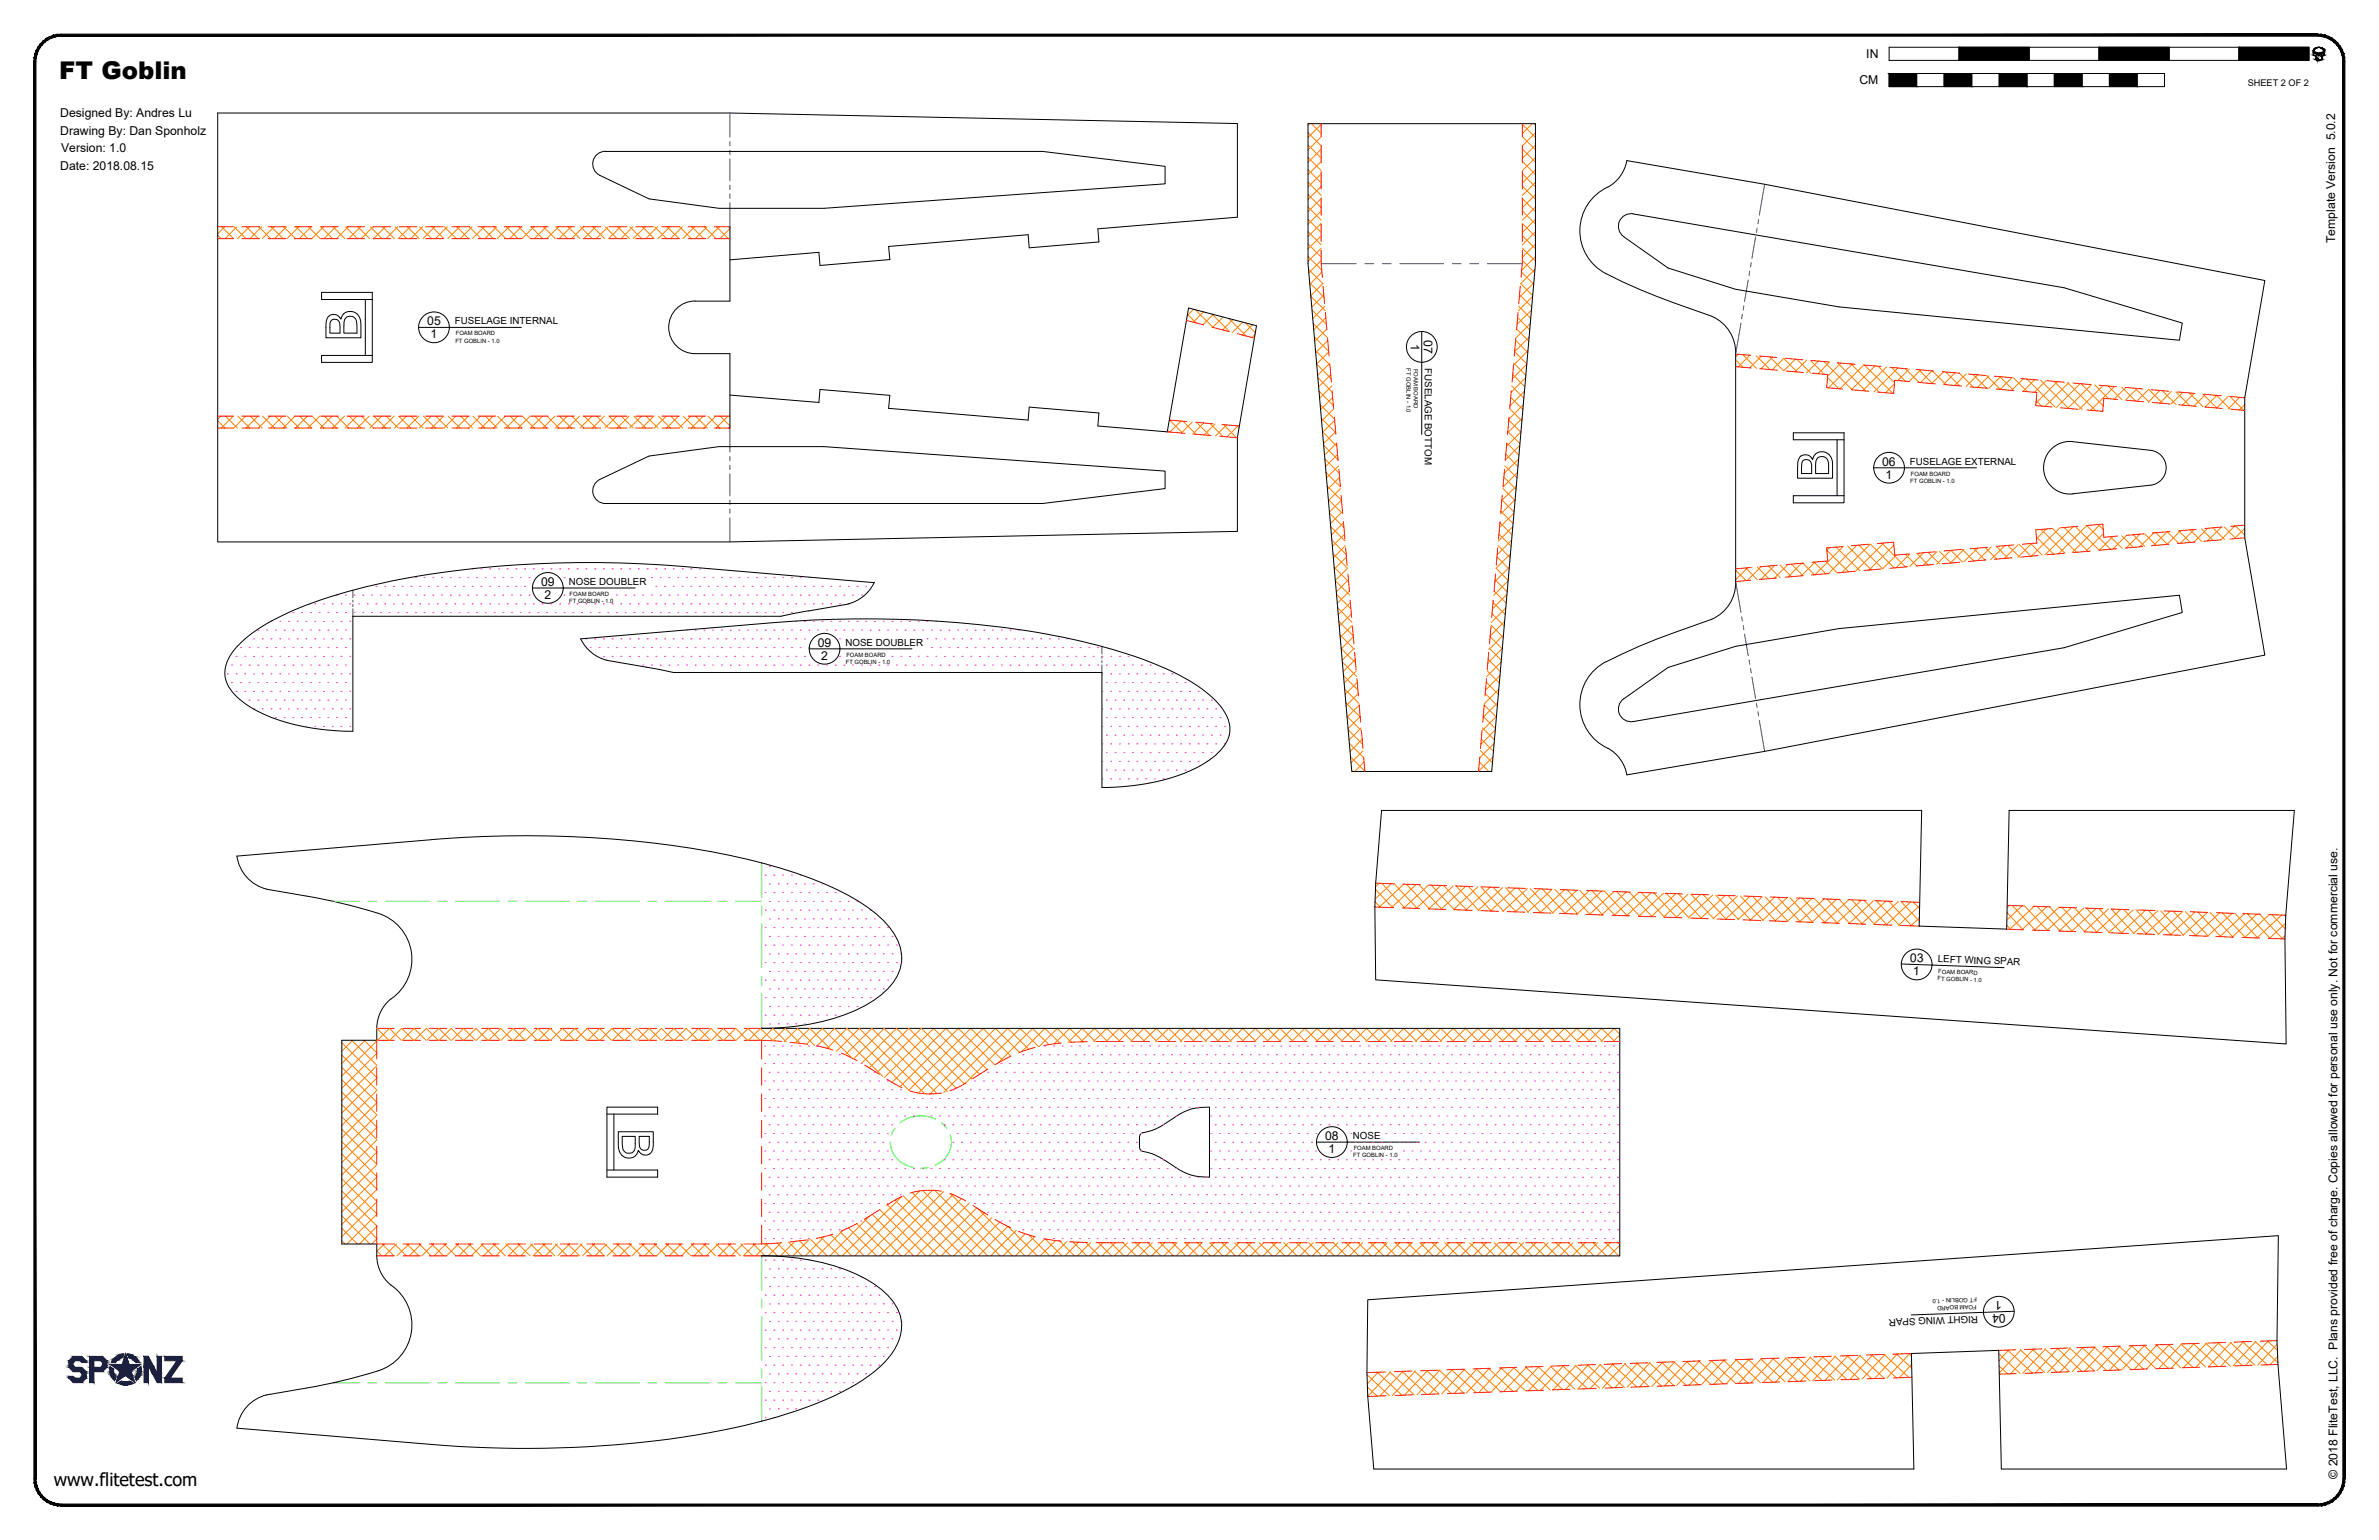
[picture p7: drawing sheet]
<svg xmlns="http://www.w3.org/2000/svg" width="864mm" height="559mm" viewBox="0 0 864 559" stroke-linecap="round" stroke-linejoin="round" font-family="sans-serif">
<defs><g id="words">
<text font-size="8.9" x="21.5" y="28.8">FT Goblin</text>
<text font-size="6.6" x="19.5" y="539.1">www.flitetest.com</text>
<g font-size="4.4">
<text x="677.5" y="21.1">IN</text>
<text x="675" y="30.6">CM</text>
<text x="21.9" y="42.5">Designed By: Andres Lu</text>
<text x="21.9" y="48.9">Drawing By: Dan Sponholz</text>
<text x="22.2" y="55.2">Version: 1.0</text>
<text x="21.9" y="61.6">Date: 2018.08.15</text>
<text x="847.7" y="88.2" transform="rotate(-90 847.7 88.2)">Template Version 5.0.2</text>
<text x="155.1" y="118">05</text>
<text x="156.3" y="122.8">1</text>
<text x="512.1" y="124.7" transform="rotate(90 512.1 124.7)">1</text>
<text x="516.9" y="123.4" transform="rotate(90 516.9 123.4)">07</text>
<text x="683.2" y="169">06</text>
<text x="684.5" y="173.7">1</text>
<text x="196.4" y="212.6">09</text>
<text x="197.6" y="217.3">2</text>
<text x="296.8" y="234.6">09</text>
<text x="298.1" y="239.4">2</text>
<text x="693.3" y="349.1" transform="rotate(2 693.3 349.1)">03</text>
<text x="694.4" y="353.9" transform="rotate(2 694.4 353.9)">1</text>
<text x="481" y="413.6">08</text>
<text x="482.3" y="418.4">1</text>
<text x="726.7" y="472" transform="rotate(179 726.7 472)">1</text>
<text x="728" y="476.7" transform="rotate(178 728 476.7)">04</text>
<text x="848.5" y="536.6" transform="rotate(-90 848.5 536.6)">© 2018 FliteTest, LLC. Plans provided free of charge. Copies allowed for personal use only. Not for commercial use.</text>
</g>
<g font-size="3.5">
<text x="165.2" y="117.7">FUSELAGE INTERNAL</text>
<text x="517.2" y="133.5" transform="rotate(90 517.2 133.5)">FUSELAGE BOTTOM</text>
<text x="693.3" y="168.6">FUSELAGE EXTERNAL</text>
<text x="206.5" y="212.3">NOSE DOUBLER</text>
<text x="306.9" y="234.3">NOSE DOUBLER</text>
<text x="703.4" y="349.1" transform="rotate(2 703.4 349.1)">LEFT WING SPAR</text>
<text x="491.1" y="413.3">NOSE</text>
<text x="718" y="477.4" transform="rotate(178 718 477.4)">RIGHT WING SPAR</text>
</g>
<text font-size="3.3" x="816" y="31.1">SHEET 2 OF 2</text>
<g font-size="2.1">
<text x="165.3" y="124.3">FT GOBLIN - 1.0</text>
<text x="165.5" y="121.7">FOAM BOARD</text>
<text x="510.6" y="133.7" transform="rotate(90 510.6 133.7)">FT GOBLIN - 1.0</text>
<text x="513.2" y="133.8" transform="rotate(90 513.2 133.8)">FOAM BOARD</text>
<text x="693.7" y="172.7">FOAM BOARD</text>
<text x="693.5" y="175.2">FT GOBLIN - 1.0</text>
<text x="206.6" y="218.9">FT GOBLIN - 1.0</text>
<text x="206.8" y="216.3">FOAM BOARD</text>
<text x="307.2" y="238.4">FOAM BOARD</text>
<text x="307" y="240.9">FT GOBLIN - 1.0</text>
<text x="703.6" y="353.2" transform="rotate(2 703.6 353.2)">FOAM BOARD</text>
<text x="703.3" y="355.7" transform="rotate(2 703.3 355.7)">FT GOBLIN</text>
<text x="715.1" y="356.2" transform="rotate(3 715.1 356.2)">-</text>
<text x="716.4" y="356.2" transform="rotate(2 716.4 356.2)">1.0</text>
<text x="491.2" y="419.9">FT GOBLIN - 1.0</text>
<text x="491.4" y="417.4">FOAM BOARD</text>
<text x="704.5" y="471.3" transform="rotate(177 704.5 471.3)">1.0</text>
<text x="717.5" y="473.4" transform="rotate(178 717.5 473.4)">FOAM BOARD</text>
<text x="717.6" y="470.8" transform="rotate(178 717.6 470.8)">FT GOBLIN -</text>
</g>
</g></defs>
<!-- layer: 06 CAVITY -->
<g fill="none" stroke="#ff7f00" stroke-width=".36">
<path d="M474.8 57.1l4.8 4.8M474.8 52.6l4.8 4.8M474.8 48.2l4.8 4.7M475.3 44.9l-.5 .5M476.1 44.9l3.5 3.5M479.6 45.1l-4.8 4.8M479.6 49.6l-4.8 4.8M479.6 54.1l-4.8 4.8M479.6 58.6l-4.8 4.8M552.6 58.6l4.8 4.7M552.6 54.1l4.8 4.7M552.6 49.6l4.8 4.8"/>
<path d="M552.6 45.1l4.8 4.7M556.2 44.9l-3.6 3.6M556.9 44.9l.5 .5M557.4 48.2l-4.8 4.8M557.4 52.7l-4.8 4.7M557.4 57.2l-4.8 4.7M474.8 79.6l4.8 4.7M474.8 75.1l4.8 4.8M474.8 70.6l4.8 4.7M474.8 66.1l4.8 4.8M474.8 61.6l4.8 4.8M479.6 63.1l-4.8 4.7"/>
<path d="M479.6 67.6l-4.8 4.8M479.6 72.1l-4.8 4.7M479.6 76.6l-4.8 4.7M552.6 76.5l4.8 4.8M552.6 72.1l4.8 4.7M552.6 67.6l4.8 4.7M552.6 63l4.8 4.8M557.4 61.6l-4.8 4.8M557.4 66.2l-4.8 4.7M557.4 70.6l-4.8 4.8M557.4 75.1l-4.8 4.8M557.4 79.6l-4.8 4.8"/>
<path d="M79 85.4l1.3 1.2M80.5 82.3l4.3 4.3M81.6 82.3l-2.6 2.5M85 82.3l4.3 4.3M86 82.3l-4.3 4.3M89.4 82.3l4.4 4.3M90.5 82.3l-4.3 4.3M94 82.3l4.3 4.3M95 82.3l-4.3 4.3M98.4 82.3l4.4 4.3M99.5 82.3l-4.3 4.3M102.9 82.3l4.4 4.3"/>
<path d="M104 82.3l-4.3 4.3M107.5 82.3l4.3 4.3M108.5 82.3l-4.3 4.3M111.9 82.3l4.3 4.3M113 82.3l-4.4 4.3M116.4 82.3l4.4 4.3M117.5 82.3l-4.3 4.3M120.9 82.3l4.3 4.3M121.9 82.3l-4.3 4.3M125.4 82.3l4.3 4.3M126.5 82.3l-4.4 4.3M129.9 82.3l4.3 4.3"/>
<path d="M130.9 82.3l-4.3 4.3M134.4 82.3l4.3 4.3M135.4 82.3l-4.3 4.3M138.9 82.3l4.3 4.3M139.9 82.3l-4.3 4.3M143.4 82.3l4.3 4.3M144.4 82.3l-4.3 4.3M147.8 82.3l4.4 4.3M148.9 82.3l-4.3 4.3M152.4 82.3l4.3 4.3M153.4 82.3l-4.3 4.3M156.8 82.3l4.3 4.3"/>
<path d="M157.9 82.3l-4.4 4.3M161.3 82.3l4.4 4.3M162.4 82.3l-4.3 4.3M165.8 82.3l4.3 4.3M166.8 82.3l-4.3 4.3M170.3 82.3l4.3 4.3M171.4 82.3l-4.4 4.3M174.8 82.3l4.3 4.3M175.8 82.3l-4.3 4.3M179.3 82.3l4.3 4.3M180.3 82.3l-4.3 4.3M183.8 82.3l4.3 4.3"/>
<path d="M184.8 82.3l-4.3 4.3M188.3 82.3l4.3 4.3M189.3 82.3l-4.3 4.3M192.7 82.3l4.4 4.3M193.8 82.3l-4.3 4.3M197.3 82.3l4.3 4.3M198.3 82.3l-4.3 4.3M201.7 82.3l4.3 4.3M202.8 82.3l-4.4 4.3M206.2 82.3l4.3 4.3M207.3 82.3l-4.3 4.3M210.7 82.3l4.3 4.3"/>
<path d="M211.8 82.3l-4.3 4.3M215.2 82.3l4.3 4.3M216.3 82.3l-4.4 4.3M219.7 82.3l4.3 4.3M220.8 82.3l-4.3 4.3M224.2 82.3l4.3 4.3M225.2 82.3l-4.3 4.3M228.7 82.3l4.3 4.3M229.7 82.3l-4.3 4.3M233.2 82.3l4.3 4.3M234.2 82.3l-4.3 4.3M237.6 82.3l4.4 4.3"/>
<path d="M238.7 82.3l-4.3 4.3M242.2 82.3l4.3 4.3M243.2 82.3l-4.3 4.3M246.7 82.3l4.3 4.3M247.7 82.3l-4.3 4.3M251.1 82.3l4.3 4.3M252.2 82.3l-4.3 4.3M255.6 82.3l4.4 4.3M256.7 82.3l-4.3 4.3M260.1 82.3l4.3 4.3M261.2 82.3l-4.4 4.3M264.6 82.3l.4 .4"/>
<path d="M265 83l-3.6 3.6M474.8 93.1l5 4.9M474.8 88.5l4.8 4.8M474.8 84.1l4.8 4.7M475 97.7l5.2 5.2-4.4 4.4M479.6 81l-4.8 4.9M479.6 85.6l-4.8 4.7M479.6 90.1l-4.8 4.7M479.6 94.5l-4.5 4.5M479.8 98.8l-4.3 4.4M552.3 98.7l4.4 4.4M552.6 94.5l4.5 4.5"/>
<path d="M552.6 90l4.8 4.8M552.6 85.5l4.8 4.8M552.6 81l4.8 4.8M557.2 97.8l-5.2 5.2M557.4 84.1l-4.8 4.8M557.4 88.6l-4.8 4.7M557.4 93.1l-5 5M431.1 114l3.1 3.2M433.3 112.2l-2.3 2.3M433.9 112.3l6.4 6.4M436.9 113.1l-3.7 3.8M440 113.9l6.4 6.4"/>
<path d="M440.4 114.1l-3.7 3.7M444 115l-3.8 3.7M446.1 115.6l6.4 6.4M447.5 116l-3.7 3.7M451.1 116.9l-3.7 3.7M452.1 117.2l3.6 3.5M454.7 117.8l-3.8 3.8M475.4 102.6l5.2 5.2M475.8 107.5l5.3 5.2M476.3 112.4l5.2 5.3M476.7 117.4l5.2 5.2M480.6 107l-4.4 4.4"/>
<path d="M480.9 111.2l-4.4 4.4M481.3 115.3l-4.4 4.4M481.6 119.4l-4.3 4.4M550.5 119.4l4.5 4.4M550.9 115.2l4.4 4.4M551.3 111.1l4.3 4.4M551.6 107l4.4 4.4M552 102.8l4.4 4.4M555.5 117.4l-5.2 5.2M555.9 112.5l-5.2 5.2M556.3 107.6l-5.2 5.2M556.8 102.7l-5.3 5.2"/>
<path d="M455.6 121.4l-1.1 1.1M477.1 122.3l5.2 5.2M477.5 127.2l5.3 5.2M478.4 137l5.2 5.3M482 123.6l-4.4 4.4M482.4 127.7l-4.4 4.4 5.2 5.3M482.7 131.8l-4.4 4.4M483.1 136l-4.5 4.4M549.1 135.9l4.4 4.4M549.5 131.8l4.4 4.4M550.2 123.5l4.4 4.4M553.8 137.1l-5.2 5.2"/>
<path d="M554.3 132.1l-5.3 5.3M554.7 127.2l-5.3 5.3M555.1 122.3l-5.3 5.3 4.5 4.4M630.1 130.6l2.6 2.7M631.1 128.5l-1 1.1M632.6 128.7l5.1 5M635.2 128.9l-4.2 4.2M637.6 129.1l5 5M639.3 129.3l-4.2 4.2M642.5 129.5l5 5 4.2-4.2M643.5 129.6l-4.3 4.2M647.4 130l5 5"/>
<path d="M647.6 130l-4.2 4.2M652.3 130.4l5 5M655.9 130.7l-4.3 4.2M657.2 130.8l5.1 5M660 131l-4.2 4.3M662.1 131.2l10.3 10.3M663.4 137l4.1 4M664.1 131.4l-4.2 4.2M667 131.6l10.3 10.3M668.3 131.7l-4.9 4.9M671.9 132l10.3 10.3M672.4 132.1l-8.6 8.6"/>
<path d="M676.5 132.4l-8.6 8.7M676.8 132.5l10.3 10.2M680.7 132.8l-8.6 8.6M681.8 132.9l5.9 5.9M684.8 133.1l-8.6 8.7M686.7 133.3l5 5M687.7 139.3l-3.2 3.2M688.9 133.5l-8.6 8.7M691.6 133.7l5 5M693.1 133.9l-4.2 4.2M696.5 134.2l5.1 5M697.2 134.2l-4.2 4.2"/>
<path d="M701.4 134.6l-4.3 4.2M701.5 134.6l5 5M705.5 134.9l-4.2 4.2M706.4 135l5 5M709.6 135.3l-4.2 4.2M711.3 135.4l5 5M713.8 135.7l-4.3 4.2M716.2 135.9l5 5M717.9 136l-4.2 4.2M721.1 136.3l5 5 4.2-4.2M722 136.4l-4.2 4.2M726 136.7l5 5"/>
<path d="M726.2 136.7l-4.3 4.2M730.9 137.1l5 5M734.4 137.4l-4.2 4.3M735.8 137.6l10.3 10.2M738.6 137.8l-4.3 4.2M740.7 137.9l10.3 10.3M742.7 138.1l-4.2 4.3M745.7 138.4l10.2 10.2M746.8 138.5l-7.7 7.7M750.6 138.8l10.2 10.3M751 138.8l-8.6 8.7M755.1 139.2l-8.6 8.6"/>
<path d="M755.5 139.2l8 8M759.2 139.5l-8.6 8.7M760.4 139.6l5 5M763.4 139.9l-8.6 8.6M79 152.7l2.7 2.6M80.2 151l-1.2 1.1M81.9 151l4.3 4.3M84.7 151l-4.3 4.3M86.3 151l4.3 4.3M89.2 151l-4.4 4.3M90.8 151l4.4 4.3M93.7 151l-4.4 4.3"/>
<path d="M95.3 151l4.3 4.3M98.1 151l-4.3 4.3M99.8 151l4.3 4.3M102.6 151l-4.3 4.3M104.3 151l4.3 4.3M107.1 151l-4.3 4.3M108.8 151l4.3 4.3M111.6 151l-4.3 4.3M113.3 151l4.3 4.3M116.1 151l-4.3 4.3M117.8 151l4.3 4.3M120.6 151l-4.3 4.3"/>
<path d="M122.2 151l4.4 4.3M125.1 151l-4.3 4.3M126.8 151l4.3 4.3M129.6 151l-4.3 4.3M131.2 151l4.3 4.3M134 151l-4.3 4.3M135.7 151l4.4 4.3M138.6 151l-4.4 4.3M140.2 151l4.4 4.3M143.1 151l-4.4 4.3M144.7 151l4.3 4.3M147.5 151l-4.3 4.3"/>
<path d="M149.2 151l4.3 4.3M152.1 151l-4.4 4.3M153.7 151l4.3 4.3M156.5 151l-4.3 4.3M158.2 151l4.3 4.3M161 151l-4.3 4.3M162.7 151l4.3 4.3M165.5 151l-4.3 4.3M167.2 151l4.3 4.3M170 151l-4.3 4.3M171.7 151l4.3 4.3M174.5 151l-4.3 4.3"/>
<path d="M176.2 151l4.3 4.3M179 151l-4.3 4.3M180.6 151l4.4 4.3M183.5 151l-4.4 4.3M185.1 151l4.4 4.3M188 151l-4.3 4.3M189.6 151l4.3 4.3M192.4 151l-4.3 4.3M194.1 151l4.3 4.3M197 151l-4.4 4.3M198.6 151l4.3 4.3M201.4 151l-4.3 4.3"/>
<path d="M203.1 151l4.3 4.3M205.9 151l-4.3 4.3M207.6 151l4.3 4.3M210.4 151l-4.3 4.3M212.1 151l4.3 4.3M214.9 151l-4.3 4.3M216.6 151l4.3 4.3M219.4 151l-4.3 4.3M221.1 151l4.3 4.3M223.9 151l-4.3 4.3M225.5 151l4.3 4.3M228.4 151l-4.4 4.3"/>
<path d="M230 151l4.4 4.3M232.9 151l-4.3 4.3M234.5 151l4.3 4.3M237.3 151l-4.3 4.3M239 151l4.3 4.3M241.9 151l-4.4 4.3M243.5 151l4.3 4.3M246.3 151l-4.3 4.3M248 151l4.3 4.3M250.8 151l-4.3 4.3M252.5 151l4.3 4.3M255.3 151l-4.3 4.3"/>
<path d="M257 151l4.3 4.3M259.8 151l-4.3 4.3M261.5 151l3.5 3.5M264.3 151l-4.3 4.3M265 154.8l-.5 .5M423.8 156.2l.6 .6M424.5 152.5l4.8 4.6M428.7 152.8l-4 4M429.4 152.8l4.8 4.8M432.8 153.1l-4 4M434.3 153.3l4.8 4.7M437 153.5l-4 4"/>
<path d="M439.3 153.7l4.7 4.7M441.1 153.8l-4 4M444.2 154.1l4.7 4.7M445.3 154.2l-4.1 4M449.1 154.5l.7 .7M449.4 154.5l-4 4M478.8 141.9l5.3 5.3M479.2 146.8l5.3 5.3M479.6 151.7l5.3 5.3M480.1 156.7l5.2 5.2M483.4 140.1l-4.4 4.4M483.8 144.2l-4.4 4.4"/>
<path d="M484.2 148.4l-4.5 4.4M484.5 152.5l-4.4 4.4M484.8 156.7l-4.4 4.3M547.4 156.6l4.3 4.4M547.7 152.4l4.4 4.5M548.1 148.3l4.4 4.4M548.4 144.2l4.4 4.4M548.7 140l4.5 4.4M552.1 156.7l-5.2 5.3M552.5 151.8l-5.2 5.2M553 146.9l-5.3 5.2M553.4 142l-5.2 5.2"/>
<path d="M739.2 145.4l1.9 2M763.4 149l-.4 .3M765.3 140.1l5 5M767.5 140.3l-8.6 8.6M770.2 140.5l5 5M771.7 140.6l-4.3 4.2M775.1 140.9l5 5M775.8 141l-4.2 4.2M779.9 141.3l-4.2 4.2M780 141.3l5 5M784.1 141.7l-4.3 4.2M784.9 141.8l5.1 5"/>
<path d="M788.2 142l-4.2 4.3M789.9 142.2l5 5M792.3 142.4l-4.2 4.2M794.8 142.6l5 5M796.5 142.8l-4.3 4.2M799.7 143l5 5M800.6 143.1l-4.2 4.2M804.6 143.5l5 5M804.7 143.5l-4.2 4.2M808.9 143.8l-4.3 4.2M809.5 143.9l5 5M813 144.2l-4.2 4.2"/>
<path d="M814.4 144.3l.5 .4M814.9 146.8l-2 2M480.5 161.6l5.2 5.2M480.9 166.5l5.2 5.2M481.3 171.4l5.3 5.2M481.8 176.3l5.2 5.3M485.2 160.8l-4.4 4.4M485.5 164.9l-4.3 4.4M485.9 169.1l-4.4 4.3M486.3 173.2l-4.4 4.4M486.6 177.3l-4.4 4.4M545.6 177.2l4.4 4.5"/>
<path d="M545.9 173.1l4.4 4.4M546.3 169l4.4 4.4M546.6 164.8l4.4 4.5M547 160.7l4.4 4.4M550.4 176.4l-5.2 5.2M550.8 171.5l-5.2 5.2M551.3 166.6l-5.3 5.2M551.7 161.7l-5.2 5.2M482.2 181.3l5.2 5.2M482.6 186.2l5.2 5.2M483 191.1l5.3 5.2M483.5 196l5.2 5.2"/>
<path d="M487 181.5l-4.4 4.3M487.3 185.6l-4.3 4.4M487.7 189.7l-4.4 4.4M488.1 193.9l-4.4 4.3M488.4 198l-4.4 4.4M543.8 197.9l4.4 4.4M544.1 193.8l4.5 4.4M544.5 189.6l4.4 4.5M544.8 185.5l4.4 4.4M545.2 181.4l4.4 4.4M548.7 196l-5.2 5.3M549.1 191.1l-5.2 5.2"/>
<path d="M549.6 186.2l-5.3 5.2M550 181.3l-5.2 5.2M663.2 199.6l7.8 7.9M664.2 198.7l-1 1M666.6 198.5l8.6 8.7M669.1 198.3l-10.3 10.2M670.7 198.1l8.6 8.7M674 197.9l-10.3 10.2M674.8 197.8l8.6 8.6M678.9 197.4l-10.2 10.3M679 197.4l8.6 8.7M683.1 197.1l8.6 8.6"/>
<path d="M683.8 197l-10.2 10.3M687.2 196.7l.2 .2M687.5 197.9l-9 9M708.1 199.7l-5.1 5M708.2 199.7l4.2 4.2M712.3 199.4l4.2 4.2M713 199.3l-5 5M716.4 199l4.3 4.2M717.9 198.9l-5 5M720.6 198.6l4.2 4.3M722.8 198.5l-5 5M724.7 198.3l4.2 4.2"/>
<path d="M727.7 198l-5 5M728.8 197.9l4.3 4.2M732.7 197.6l-5.1 5M733 197.6l4.2 4.2M737.1 197.2l4.2 4.3M737.6 197.2l-5.1 5M739.3 194.9l6.2 6.2M741 192.1l8.6 8.7M742.8 192l-3.5 3.4M745.1 191.8l8.6 8.6M747.7 191.5l-10.3 10.3M749.3 191.4l8.6 8.6"/>
<path d="M752.6 191.1l-10.3 10.3M753.4 191l8.6 8.7 5-5M761.7 190.3l1.8 1.8M762.4 190.3l-10.2 10.2M763.6 193.6l-6.5 6.5M766.1 194.8l4.2 4.2M766.1 199.3l-8.6-8.6-10.2 10.3M770.2 194.4l4.2 4.2M771.9 194.3l-5 5M774.3 194l4.2 4.3M776.9 193.8l-5 5M778.5 193.7l4.2 4.2"/>
<path d="M781.8 193.4l-5 5M782.6 193.3l4.2 4.2M786.7 193l-5 5M786.7 193l4.3 4.2M790.9 192.6l4.2 4.2M791.6 192.6l-5 5M795 192.3l4.2 4.2M796.5 192.1l-5 5M799.1 191.9l4.3 4.2M801.4 191.7l-5 5M803.3 191.5l4.2 4.2M806.3 191.3l-5 5"/>
<path d="M807.4 191.2l4.2 4.2M811.2 190.8l-5 5.1M811.5 190.8l3.4 3.4M814.9 191.7l-3.8 3.7M483.9 200.9l5.2 5.2M484.3 205.8l5.2 5.2M484.8 210.7l5.2 5.2M485.1 215.6l5.3 5.3M488.8 202.1l-4.4 4.4M489.1 206.3l-4.4 4.3M489.5 210.4l-4.4 4.4M489.9 214.5l-4.5 4.4"/>
<path d="M490.2 218.7l-4.4 4.3M542 218.6l4.4 4.4M542.3 214.4l4.5 4.5M542.7 210.3l4.4 4.4M543.4 202l4.4 4.5M547 215.7l-5.2 5.2M547.5 210.8l-5.3 5.2M547.9 205.9l-5.3 5.2M548.3 201l-5.2 5.2 4.4 4.4M630.1 206.9l3.7 3.8M633.7 206.1l4.2 4.2M634.4 206.1l-4.3 4.3"/>
<path d="M637.9 205.8l4.2 4.2M639.3 205.6l-5 5M642 205.4l4.2 4.2M644.2 205.2l-5 5M646.1 205l4.3 4.3M649.1 204.8l-5 5M650.3 204.7l4.2 4.2M654 204.4l-5 5M654.4 204.3l4.2 4.2M658.5 204l4.3 4.2M658.9 203.9l-5 5M662.7 203.6l4.2 4.3"/>
<path d="M688.4 201.4l-5 5M691.6 201.2l4.2 4.2M693.3 201l-5 5M695.8 200.8l4.2 4.2M698.2 200.6l-5 5M699.9 200.4l4.2 4.2M703.1 200.2l-5 5M704 200.1l4.2 4.2M485.6 220.6l5.2 5.2M486 225.5l5.2 5.2M486.4 230.4l5.2 5.2M486.8 235.3l5.3 5.2"/>
<path d="M490.6 222.8l-4.5 4.4M490.9 226.9l-4.4 4.4M491.2 231.1l-4.3 4.3M491.6 235.2l-4.4 4.4M492 239.3l-4.4 4.4M540.2 239.3l4.4 4.4M540.6 235.1l4.4 4.5M540.9 231l4.4 4.4M541.3 226.9l4.4 4.4M541.7 222.7l4.4 4.4M545.3 235.3l-5.2 5.3M545.8 230.4l-5.3 5.3"/>
<path d="M546.2 225.5l-5.2 5.3M546.6 220.6l-5.2 5.3M487.3 240.2l5.2 5.3M487.7 245.1l5.2 5.3M488.1 250l5.2 5.3M488.5 255l5.3 5.2M489 259.9l5.2 5.2M492.3 243.5l-4.4 4.3M492.7 247.6l-4.4 4.4M493 251.7l-4.4 4.4M493.4 255.9l-4.4 4.3M493.8 260l-4.4 4.4"/>
<path d="M538.4 259.9l4.4 4.5M538.8 255.8l4.4 4.4M539.2 251.7l4.3 4.4M539.5 247.5l4.4 4.5M539.9 243.4l4.4 4.4M543.2 259.9l-5.2 5.3M543.6 255l-5.2 5.2M544.1 250.1l-5.3 5.2M544.5 245.2l-5.2 5.2M544.9 240.2l-5.2 5.3M489.4 264.8l5.2 5.2M489.8 269.7l5.2 5.2"/>
<path d="M490.3 274.6l5.2 5.2M490.7 279.5l.4 .4M494.1 264.1l-4.4 4.4M494.5 268.3l-4.4 4.3M494.8 272.4l-4.4 4.4M495.2 276.5l-3.4 3.4M537 276.5l3.5 3.4M537.4 272.3l4.4 4.5M537.7 268.2l4.5 4.4M538.1 264.1l4.4 4.4M541.5 279.6l-.3 .3M542 274.7l-5.3 5.2"/>
<path d="M542.3 269.8l-5.2 5.2M542.8 264.9l-5.2 5.2M499.1 327.2l1.9 2M499.3 322.7l6.2 6.6M500.6 320.5l-1.3 1.2M501.6 320.5l8.4 8.9M505.1 320.7l-5.9 5.5M506.1 320.7l8.4 8.9M509.6 320.8l-8.9 8.4M510.6 320.9l8.3 8.9M514.1 321l-9 8.3M515.1 321l8.3 8.9"/>
<path d="M518.6 321.1l-8.9 8.3M519.6 321.2l8.3 8.9M523.1 321.3l-9 8.3M524.1 321.3l8.3 8.9M527.6 321.5l-9 8.3M528.6 321.5l8.3 8.9M532 321.6l-8.9 8.3M533.1 321.7l8.3 8.9M536.5 321.8l-8.9 8.3M537.5 321.8l8.4 8.9M541 321.9l-8.9 8.3M542 322l8.3 8.9"/>
<path d="M545.5 322.1l-9 8.3M546.5 322.1l8.4 8.9M550 322.3l-8.9 8.2M551 322.3l8.3 8.9M554.5 322.4l-9 8.3M555.5 322.5l8.3 8.9M559 322.6l-9 8.3M560 322.6l8.3 8.9M563.4 322.7l-8.9 8.3M564.5 322.8l8.3 8.9M567.9 322.8l-8.9 8.4M568.9 322.9l8.4 8.9"/>
<path d="M572.4 323l-8.9 8.3M573.5 323l8.3 9M576.9 323.2l-8.9 8.3M577.9 323.2l8.4 9M581.4 323.3l-8.9 8.4M582.4 323.4l8.3 8.9M585.9 323.5l-8.9 8.3M586.9 323.5l8.3 9M590.4 323.6l-9 8.4M591.4 323.7l8.3 8.9M594.9 323.8l-8.9 8.3M595.9 323.8l8.3 9"/>
<path d="M599.4 324l-9 8.3M600.3 324l8.4 8.9M603.9 324.1l-9 8.4M604.9 324.1l8.3 9M608.3 324.3l-8.9 8.3M609.3 324.3l8.4 9M612.8 324.4l-8.9 8.4M613.8 324.5l8.4 8.9M617.3 324.6l-8.9 8.3M618.3 324.6l8.3 9M621.8 324.7l-9 8.4M622.8 324.8l8.4 8.9"/>
<path d="M626.3 324.9l-8.9 8.4M627.3 324.9l8.3 9M630.8 325.1l-9 8.3M631.8 325.1l8.3 9M635.3 325.2l-9 8.4M636.3 325.3l8.3 8.9M639.7 325.4l-8.9 8.3M640.8 325.4l8.3 9M644.3 325.5l-9 8.4M645.2 325.6l8.4 8.9M648.7 325.7l-8.9 8.3M649.8 325.7l8.2 9"/>
<path d="M653.2 325.9l-8.9 8.3M654.2 325.9l8.4 9M657.7 326l-8.9 8.4M658.7 326.1l8.3 8.9M662.2 326.2l-9 8.3M663.2 326.2l8.3 9M666.7 326.3l-9 8.4M667.7 326.4l8.3 8.9M671.1 326.5l-8.9 8.3M672.2 326.5l8.3 9M675.7 326.7l-9 8.3M676.6 326.7l8.4 8.9"/>
<path d="M680.1 326.8l-8.9 8.4M681.2 326.9l8.3 8.9M684.6 327l-8.9 8.3M685.6 327l8.4 8.9M689.1 327.1l-8.9 8.4M690.1 327.2l6.6 7.1M693.6 327.3l-8.9 8.3M694.6 327.3l2.2 2.4M696.8 333l-3.1 2.9M696.9 328.6l-7.8 7.1M728.5 335.7l1.4 1.5M728.6 331.1l5.7 6.2"/>
<path d="M729.5 328.6l-.9 .8M730.5 328.6l8.4 8.9M734 328.7l-5.5 5.1M735 328.8l8.3 8.9M738.5 328.9l-9 8.3M739.5 328.9l8.3 8.9M743 329l-9 8.3M744 329.1l8.3 8.9M747.4 329.2l-8.9 8.3M748.5 329.2l8.3 8.9M752 329.3l-9 8.4M752.9 329.3l8.4 9"/>
<path d="M756.4 329.5l-8.9 8.3M757.5 329.5l8.2 9M760.9 329.6l-8.9 8.4M761.9 329.7l8.4 8.9M765.4 329.8l-8.9 8.3M766.4 329.8l8.3 9M769.9 329.9l-9 8.4M770.9 330l8.3 8.9M774.4 330.1l-8.9 8.4M775.4 330.1l8.3 9M778.8 330.3l-8.9 8.3M779.9 330.3l8.3 9"/>
<path d="M783.4 330.4l-9 8.4M784.4 330.5l8.3 8.9M787.8 330.6l-8.9 8.3M788.9 330.6l8.3 9M792.3 330.7l-8.9 8.4M793.3 330.8l8.4 8.9M796.8 330.9l-8.9 8.3M797.8 330.9l8.4 9M801.3 331.1l-8.9 8.3M802.3 331.1l8.3 9M805.8 331.2l-8.9 8.4M806.8 331.3l8.3 8.9"/>
<path d="M810.3 331.4l-8.9 8.3M811.3 331.4l8.3 9M814.8 331.5l-9 8.4M815.8 331.6l8.3 8.9M819.3 331.7l-9 8.3M820.3 331.7l8.3 9M823.7 331.9l-8.9 8.3M824.7 331.9l4.9 5.2M828.3 332l-9 8.4M829.3 332.1l.4 .5M829.5 339.5l-1.2 1.2M829.6 335.1l-5.8 5.4"/>
<path d="M124.1 378.3l12.7 12.7M127.7 377.5l9.1 9.1M128 377.5l-3.9 3.9M132.2 377.5l4.6 4.5M132.5 377.5l-8.4 8.4M136.7 377.5l.1 .1M136.8 373.2l4.3 4.3M136.8 377.7l-12.7 12.7M137 377.5l4.3-4.3 4.4 4.3M141.5 377.5l4.3-4.3 4.3 4.3M146 377.5l4.3-4.3 4.3 4.3M150.5 377.5l4.3-4.3 4.3 4.3"/>
<path d="M155 377.5l4.3-4.3 4.3 4.3M159.5 377.5l4.3-4.3 4.3 4.3M164 377.5l4.3-4.3 4.3 4.3M172.7 373.2l4.4 4.3M172.8 373.2l-4.4 4.3M172.9 377.5l4.4-4.3 4.3 4.3M181.7 373.2l4.3 4.3M181.8 373.2l-4.4 4.3M181.9 377.5l4.3-4.3 4.4 4.3M190.7 373.2l4.3 4.3M190.8 373.2l-4.4 4.3M190.9 377.5l4.3-4.3 4.3 4.3"/>
<path d="M199.7 373.2l4.3 4.3M199.7 373.2l-4.3 4.3M199.9 377.5l4.3-4.3 4.3 4.3M208.7 373.2l4.3 4.3M208.7 373.2l-4.3 4.3M208.9 377.5l4.3-4.3 4.3 4.3M217.6 373.2l4.4 4.3M217.7 373.2l-4.3 4.3M217.8 377.5l4.4-4.3 4.3 4.3M226.6 373.2l4.3 4.3M226.7 373.2l-4.3 4.3M226.8 377.5l4.3-4.3 4.4 4.3"/>
<path d="M235.6 373.2l4.4 4.3M235.7 373.2l-4.4 4.3M235.8 377.5l4.3-4.3 4.3 4.3M240.3 377.5l4.3-4.3 4.3 4.3M244.8 377.5l4.3-4.3 4.3 4.3M249.3 377.5l4.3-4.3 4.3 4.3M253.8 377.5l4.3-4.3 4.3 4.3M258.3 377.5l4.3-4.3 4.3 4.3M262.7 377.5l4.4-4.3 4.3 4.3M267.3 377.5l4.3-4.3 4.3 4.3M271.7 377.5l4.3-4.3 4.6 4.4 4.4-4.4 5.5 5.4M276.2 377.5l4.4-4.3 4.9 4.9"/>
<path d="M284.7 378l4.8-4.8 6.2 6.2M288.7 378.4l5.3-5.2 7.6 7.6M292.8 378.9l5.7-5.7 10.8 10.7M296.6 379.5l6.4-6.3 17.5 17.4M320.9 373.2l23 22.9M321 373.2l-11.1 11M329.9 373.2l20.2 20.1M330 373.2l-14.4 14.3M338.9 373.2l16.7 16.6M338.9 373.2l-17.9 17.8M347.9 373.2l13.2 13.2M347.9 373.2l-21.2 21.1"/>
<path d="M356.9 373.2l10.1 10M356.9 373.2l-23.5 23.4M365.8 373.2l7.6 7.5M365.9 373.2l-23.3 23.2M374.8 373.2l6 5.9M374.9 373.2l-12.6 12.6M377 379.8l-6.7-6.6-20 20M383.8 373.2l5.1 5M383.8 373.2l-6.5 6.5M384.7 378.5l-5.4-5.3-8.4 8.4M393.2 378l-4.9-4.8-5.6 5.6M397 377.9l4.8-4.7 4.8 4.7"/>
<path d="M397.6 377.9l-4.8-4.7-5.1 5.1M401.5 377.9l4.8-4.7 4.7 4.7M402 377.9l-4.7-4.7-4.9 4.8M406 377.9l4.8-4.7 4.7 4.7M410.5 377.9l4.7-4.7 4.8 4.7M415 377.9l4.8-4.7 4.7 4.7M419.5 377.9l4.7-4.7 4.8 4.7M424 377.9l4.7-4.7 4.8 4.7M428.4 377.9l4.8-4.7 4.8 4.7M433 377.9l4.7-4.7 4.8 4.7M437.4 377.9l4.8-4.7 4.7 4.7M441.9 377.9l4.8-4.7 4.8 4.7"/>
<path d="M446.4 377.9l4.8-4.7 4.7 4.7M450.9 377.9l4.8-4.7 4.7 4.7M459.9 377.9l4.8-4.7 4.7 4.7M460.1 373.2l4.8 4.7M460.2 373.2l-4.8 4.7M468.9 377.9l4.7-4.7 4.8 4.7M469.1 373.2l4.8 4.7M469.2 373.2l-4.8 4.7M477.9 377.9l4.7-4.7 4.8 4.7M478.1 373.2l4.8 4.7M478.2 373.2l-4.8 4.7M486.8 377.9l4.8-4.7 4.8 4.7"/>
<path d="M487.1 373.2l4.7 4.7M487.1 373.2l-4.7 4.7M495.8 377.9l4.8-4.7 4.7 4.7M496.1 373.2l4.7 4.7M496.1 373.2l-4.8 4.7M504.8 377.9l4.8-4.7 4.7 4.7M505 373.2l4.8 4.7M505.1 373.2l-4.8 4.7M513.8 377.9l4.7-4.7 4.8 4.7M514 373.2l4.8 4.7M514.1 373.2l-4.8 4.7M518.3 377.9l4.8-4.7 4.7 4.7"/>
<path d="M522.8 377.9l4.7-4.7 4.8 4.7M527.3 377.9l4.7-4.7 4.8 4.7M531.7 377.9l4.8-4.7 4.8 4.7M536.2 377.9l4.8-4.7 4.8 4.7M540.7 377.9l4.8-4.7 4.7 4.7M545.2 377.9l4.8-4.7 4.8 4.7M549.7 377.9l4.8-4.7 4.7 4.7M554.2 377.9l4.8-4.7 4.7 4.7M558.7 377.9l4.7-4.7 4.8 4.7M563.2 377.9l4.7-4.7 4.8 4.7M567.7 377.9l4.7-4.7 4.8 4.7M572.2 377.9l4.7-4.7 4.8 4.7"/>
<path d="M576.6 377.9l4.8-4.7 4.8 4.7M588 375.2l-2.1-2-4.8 4.7M588 375.5l-2.4 2.4M124.1 396.3l12.7 12.7M124.1 391.8l12.7 12.7M124.1 387.3l12.7 12.7M124.1 382.8l12.7 12.7M136.8 382.2l-12.7 12.7M136.8 386.7l-12.7 12.7M136.8 391.2l-12.7 12.7M136.8 395.7l-12.7 12.7M300.2 380.3l7.3-7.1 22.7 22.6"/>
<path d="M303.7 381.4l8.3-8.2 23.7 23.7M306.8 382.7l9.7-9.5 23.6 23.6M312.8 385.8l12.6-12.6 21.7 21.6M318.4 389.2l16-16 18.5 18.4M358.3 388.1l-14.9-14.9-19.6 19.6M364 384.8l-11.6-11.6-22.6 22.5M370.1 381.9l-8.7-8.7-23.8 23.8M124.1 418.7l12.7 12.7M124.1 414.2l12.7 12.7M124.1 409.8l12.7 12.7M124.1 405.3l12.7 12.7M124.1 400.8l12.7 12.7"/>
<path d="M136.8 400.1l-12.7 12.7M136.8 404.7l-12.7 12.7M136.8 409.1l-12.7 12.7M136.8 413.6l-12.7 12.7M136.8 418.1l-12.7 12.7M124.1 436.7l12.7 12.7M124.1 432.2l12.7 12.7M124.1 427.7l12.7 12.7M124.1 423.2l12.7 12.7M136.8 422.6l-12.7 12.7M136.8 427.1l-12.7 12.7M136.8 431.6l-12.7 12.7"/>
<path d="M136.8 436.1l-12.7 12.7M319.4 438.9l16.8 16.8M322.1 437.2l18.5 18.5M324.9 435.5l20.2 20.2M327.2 434.2l-21.4 21.5M327.9 433.9l21.7 21.8M331.1 432.7l23 23M333.8 432.1l-23.5 23.6M334.9 432l23.7 23.7M338.5 431.9l-23.8 23.8M339.3 431.9l23.8 23.8M342.5 432.4l-23.3 23.3"/>
<path d="M345 433.1l22.6 22.6M345.9 433.5l-22.2 22.2M349 434.9l-20.8 20.8M351.8 436.6l-19.1 19.1M354.6 438.3l-17.4 17.4M354.9 438.5l17.2 17.2M124.1 450.2l1.2 1.2M124.1 445.7l5.6 5.7M124.1 441.2l10.1 10.2M136.8 440.6l-10.8 10.8M136.8 445l-6.3 6.4M136.8 449.6l-1.9 1.8"/>
<path d="M136.8 453.9l1.8 1.8M138.7 451.4l4.3 4.3M139.5 451.4l-2.7 2.7M143.2 451.4l4.3 4.3M143.9 451.4l-4.3 4.3M147.7 451.4l4.4 4.3M148.4 451.4l-4.3 4.3M152.2 451.4l4.3 4.3M152.9 451.4l-4.3 4.3M156.7 451.4l4.3 4.3M157.4 451.4l-4.3 4.3M161.2 451.4l4.3 4.3"/>
<path d="M161.9 451.4l-4.3 4.3M165.7 451.4l4.3 4.3M166.4 451.4l-4.3 4.3M170.2 451.4l4.3 4.3M170.9 451.4l-4.4 4.3M174.7 451.4l4.3 4.3M175.4 451.4l-4.3 4.3M179.1 451.4l4.4 4.3M179.8 451.4l-4.3 4.3M183.7 451.4l4.3 4.3M184.4 451.4l-4.4 4.3M188.1 451.4l4.3 4.3"/>
<path d="M188.8 451.4l-4.3 4.3M192.6 451.4l4.4 4.3M193.3 451.4l-4.3 4.3M197.1 451.4l4.3 4.3M197.8 451.4l-4.3 4.3M201.6 451.4l4.3 4.3M202.3 451.4l-4.3 4.3M206.1 451.4l4.3 4.3M206.8 451.4l-4.3 4.3M210.6 451.4l4.3 4.3M211.3 451.4l-4.3 4.3M215.1 451.4l4.3 4.3"/>
<path d="M215.8 451.4l-4.4 4.3M219.6 451.4l4.3 4.3M220.3 451.4l-4.3 4.3M224 451.4l4.4 4.3M224.7 451.4l-4.3 4.3M228.6 451.4l4.3 4.3M229.3 451.4l-4.4 4.3M233 451.4l4.3 4.3M233.7 451.4l-4.3 4.3M237.5 451.4l4.4 4.3M238.2 451.4l-4.3 4.3M242 451.4l4.3 4.3"/>
<path d="M242.7 451.4l-4.3 4.3M246.5 451.4l4.3 4.3M247.2 451.4l-4.3 4.3M251 451.4l4.3 4.3M251.7 451.4l-4.3 4.3M255.5 451.4l4.3 4.3M256.2 451.4l-4.3 4.3M260 451.4l4.3 4.3M260.7 451.4l-4.4 4.3M264.5 451.4l4.3 4.3M265.2 451.4l-4.3 4.3M268.9 451.4l4.4 4.3"/>
<path d="M269.7 451.4l-4.3 4.3M273.5 451.4l4.3 4.3M274.2 451.4l-4.4 4.3M277.9 451.3l4.3 4.4M278.7 451.3l-4.4 4.4M282.1 451.1l4.7 4.6M283.6 450.9l-4.8 4.8M286.3 450.7l4.9 5M288.5 450.4l-5.2 5.3M290.3 450.3l5.4 5.4M293.7 449.8l-5.9 5.9M294.2 449.7l6 6"/>
<path d="M298 449l6.7 6.7M299.3 448.7l-7 7M301.6 448.1l7.6 7.6M304.9 446.9l8.8 8.8M306.1 446.4l-9.3 9.3M308 445.5l10.2 10.2M311 444l11.7 11.7M313.9 442.4l13.3 13.3M315.6 441.3l-14.3 14.4M316.7 440.7l15 15M357.3 440.1l-15.6 15.6M360.1 441.8l-13.9 13.9"/>
<path d="M362.9 443.5l-12.2 12.2M365.8 445l-10.6 10.7M365.9 445l10.6 10.7M368.9 446.4l-9.3 9.3M372.1 447.7l-8 8M373.5 448.2l7.6 7.5M375.6 448.7l-7 7M379.3 449.6l-6.2 6.1M379.4 449.6l6.1 6.1M383.2 450.2l-5.6 5.5M384.6 450.3l5.4 5.4M387.3 450.5l-5.2 5.2"/>
<path d="M389.5 450.6l5 5.1M391.5 450.7l-4.9 5M394.2 450.8l4.8 4.9M395.9 450.9l-4.8 4.8M398.7 450.9l4.8 4.8M400.4 450.9l-4.9 4.8M403.2 450.9l4.8 4.8M404.8 450.9l-4.7 4.8M407.7 450.9l4.8 4.8M409.3 450.9l-4.8 4.8M412.2 450.9l4.8 4.8M413.8 450.9l-4.8 4.8"/>
<path d="M416.7 450.9l4.7 4.8M418.3 450.9l-4.7 4.8M421.2 450.9l4.8 4.8M422.8 450.9l-4.8 4.8M425.7 450.9l4.7 4.8M427.3 450.9l-4.8 4.8M430.2 450.9l4.7 4.8M431.8 450.9l-4.8 4.8M434.6 450.9l4.9 4.8M436.3 450.9l-4.8 4.8M439.2 450.9l4.7 4.8M440.7 450.9l-4.7 4.8"/>
<path d="M443.7 450.9l4.7 4.8M445.3 450.9l-4.8 4.8M448.1 450.9l4.8 4.8M449.7 450.9l-4.7 4.8M452.7 450.9l4.7 4.8M454.2 450.9l-4.7 4.8M457.1 450.9l4.8 4.8M458.7 450.9l-4.8 4.8M461.6 450.9l4.8 4.8M463.2 450.9l-4.7 4.8M466.1 450.9l4.8 4.8M467.7 450.9l-4.8 4.8"/>
<path d="M470.6 450.9l4.8 4.8M472.2 450.9l-4.8 4.8M475.1 450.9l4.7 4.8M476.7 450.9l-4.8 4.8M479.6 450.9l4.8 4.8M481.2 450.9l-4.8 4.8M484.1 450.9l4.7 4.8M485.6 450.9l-4.7 4.8M488.6 450.9l4.7 4.8M490.2 450.9l-4.8 4.8M493 450.9l4.8 4.8M494.6 450.9l-4.7 4.8"/>
<path d="M497.6 450.9l4.7 4.8M499.1 450.9l-4.7 4.8M502 450.9l4.8 4.8M503.6 450.9l-4.8 4.8M506.5 450.9l4.8 4.8M508.1 450.9l-4.7 4.8M511 450.9l4.8 4.8M512.6 450.9l-4.8 4.8M515.5 450.9l4.8 4.8M517.1 450.9l-4.8 4.8M520 450.9l4.7 4.8M521.6 450.9l-4.8 4.8"/>
<path d="M524.5 450.9l4.8 4.8M526.1 450.9l-4.8 4.8M529 450.9l4.7 4.8M530.5 450.9l-4.7 4.8M533.5 450.9l4.7 4.8M535.1 450.9l-4.8 4.8M537.9 450.9l4.8 4.8M539.5 450.9l-4.7 4.8M542.4 450.9l4.8 4.8M544 450.9l-4.7 4.8M546.9 450.9l4.8 4.8M548.5 450.9l-4.8 4.8"/>
<path d="M551.4 450.9l4.8 4.8M553 450.9l-4.7 4.8M555.9 450.9l4.8 4.8M557.5 450.9l-4.7 4.8M560.4 450.9l4.8 4.8M562 450.9l-4.8 4.8M564.9 450.9l4.7 4.8M566.5 450.9l-4.8 4.8M569.4 450.9l4.7 4.8M571 450.9l-4.8 4.8M573.9 450.9l4.7 4.8M575.5 450.9l-4.8 4.8"/>
<path d="M578.4 450.9l4.7 4.8M580 450.9l-4.8 4.8M582.9 450.9l4.7 4.8M584.5 450.9l-4.8 4.8M587.3 450.9l.7 .6M588 451.9l-3.8 3.8M496.2 498.8l8.2 7.6M500 497.9l8.9 8.4M500.3 497.9l-3.9 4.2M504.4 497.8l9 8.3M504.8 497.8l-8.3 8.9M509 497.6l8.9 8.4"/>
<path d="M509.3 497.6l-8.4 9M513.4 497.5l9 8.3M513.8 497.5l-8.4 8.9M517.9 497.3l9 8.3M518.2 497.3l-8.3 8.9M522.4 497.1l8.9 8.4M522.7 497.1l-8.3 9M526.9 497l8.9 8.3M527.2 497l-8.3 8.9M531.4 496.8l8.9 8.4M531.7 496.8l-8.3 9M535.8 496.7l9 8.3"/>
<path d="M536.2 496.7l-8.3 8.9M540.4 496.5l8.9 8.4M540.7 496.5l-8.4 9M544.8 496.3l9 8.4M545.2 496.3l-8.4 9M549.3 496.2l9 8.3M549.6 496.2l-8.3 8.9M553.8 496l8.9 8.4M554.2 496l-8.4 9M558.3 495.9l9 8.3M558.6 495.9l-8.3 8.9M562.8 495.7l8.9 8.4"/>
<path d="M563.1 495.7l-8.3 9M567.3 495.6l8.9 8.3M567.6 495.5l-8.3 9M571.8 495.4l8.9 8.3M572.1 495.4l-8.3 8.9M576.2 495.2l9 8.4M576.6 495.2l-8.4 9M580.7 495.1l9 8.3M581 495.1l-8.2 8.9M585.2 495l9 8.3M585.6 495l-8.4 8.9M589.7 494.8l9 8.3"/>
<path d="M590 494.8l-8.3 8.9M594.2 494.7l8.9 8.2M594.5 494.6l-8.3 8.9M598.7 494.5l8.9 8.3M599 494.5l-8.3 8.9M603.2 494.3l8.9 8.3M603.5 494.3l-8.3 8.9M607.7 494.2l8.9 8.3M608 494.2l-8.4 8.9M612.2 494l8.9 8.3M612.5 494l-8.3 8.9M616.7 493.9l8.9 8.2"/>
<path d="M617 493.8l-8.4 8.9M621.1 493.7l9 8.3M621.5 493.7l-8.4 8.9M625.6 493.5l9 8.3M625.9 493.5l-8.3 8.9M630.1 493.4l8.9 8.3M630.4 493.4l-8.3 8.9M634.6 493.2l9 8.3M634.9 493.2l-8.3 8.9M639.1 493.1l8.9 8.3M639.4 493l-8.3 9M643.6 492.9l8.9 8.3"/>
<path d="M643.9 492.9l-8.3 8.9M648.1 492.7l8.9 8.4M648.4 492.7l-8.4 8.9M652.5 492.6l9 8.3M652.9 492.6l-8.4 8.9M657 492.4l9 8.4M657.3 492.4l-8.3 9M661.5 492.3l8.9 8.3M661.9 492.3l-8.4 8.9M666 492.1l9 8.3M666.3 492.1l-8.3 9M670.5 491.9l8.9 8.4"/>
<path d="M670.8 491.9l-8.3 9M675 491.8l8.9 8.3M675.3 491.8l-8.3 8.9M679.5 491.6l8.9 8.4M679.8 491.6l-8.3 9M684 491.5l8.9 8.3M684.3 491.5l-8.3 8.9M688.5 491.3l5.5 5.1M688.8 491.3l-8.3 9M692.9 491.2l1 .8M693.3 491.1l-8.4 9M693.9 495.1l-4.5 4.8"/>
<path d="M694 499.7l-.1 .1M725.6 491.2l7.7 7.2M725.7 495.6l3.1 2.9M728.8 489.9l9 8.3M729.2 489.9l-3.5 3.8M733.4 489.7l8.9 8.4M733.6 489.7l-7.8 8.5M737.8 489.6l8.9 8.3M738.2 489.6l-8.4 8.9M742.3 489.4l9 8.3M742.6 489.4l-8.3 8.9M746.8 489.2l8.9 8.4"/>
<path d="M747.1 489.2l-8.3 9M751.3 489.1l8.9 8.3M751.6 489.1l-8.3 8.9M755.8 488.9l8.9 8.4M756.1 488.9l-8.3 9M760.2 488.8l9 8.3M760.6 488.8l-8.3 8.9M764.8 488.6l8.9 8.4M765.1 488.6l-8.4 9M769.2 488.5l9 8.3M769.6 488.5l-8.4 8.9M773.7 488.3l9 8.3"/>
<path d="M774 488.3l-8.3 8.9M778.2 488.2l8.9 8.3M778.5 488.2l-8.3 8.9M782.7 488l8.9 8.3M783 488l-8.3 8.9M787.2 487.9l8.9 8.3M787.5 487.9l-8.3 8.9M791.7 487.7l8.9 8.3M792 487.7l-8.3 8.9M796.2 487.5l8.9 8.3M796.5 487.5l-8.3 8.9M800.6 487.4l9 8.3"/>
<path d="M801 487.4l-8.4 8.9M805.1 487.2l9 8.3M805.4 487.2l-8.2 8.9M809.6 487.1l8.9 8.3M810 487.1l-8.4 8.9M814.1 486.9l8.9 8.3M814.4 486.9l-8.3 8.9M818.6 486.7l8.3 7.8M818.9 486.7l-8.3 8.9M823.1 486.6l3.6 3.4M823.4 486.6l-8.3 8.9M826.6 487.8l-7 7.5"/>
<path d="M826.8 492.3l-2.8 2.9M496.4 503.3l3.5 3.3"/>
</g>
<!-- layer: 01 CUT -->
<g fill="none" stroke="#000" stroke-width=".36">
<path d="M474.8 44.9h82.6v50.8l-15.9 184.2h-50.8l-15.9-184.2zM217.8 63.6a4.6 4.6 0 0 1-2.5-5.1 4.6 4.6 0 0 1 4.5-3.6h158.7l44.4 5.5v6.3l-123.8 8.9h-38.1l-25.4-3.4-17.9-8.6M583.6 67.9a17.5 17.5 0 0 0-10.1 15.5 17.5 17.5 0 0 0 9.5 15.9 253.4 253.4 0 0 0 38.5 15.5 14.4 14.4 0 0 1 8.6 13.6M583.7 67.9a13.6 13.6 0 0 0 6.8-9.6l50.1 8.6 181.6 34.9-7.3 42.5v50.9l7.3 42.5-181.6 34.9-50.1 8.6a13.5 13.5 0 0 0-6.8-9.7M265 94.3l32.3-2.7 .4 4.7 25.3-2.1-.4-4.8 50.6-4.2 .4 4.7 25.3-2.1-.4-4.8 50.7-4.2v-34l-184.3-3.8h-185.9v155.6h185.9l184.3-3.8v-34l6.9-40.6-24.6-6.4-7.8 44.9-25.2-2.1 .4-4.7-25.3-2.2-.4 4.7-50.6-4.2 .4-4.7-25.3-2.2-.4 4.7-32.3-2.6M265 82.3v27l-12.7-.1a9.6 9.6 0 0 0-9.6 9.6 9.6 9.6 0 0 0 9.6 9.5h12.7v27M589.4 85.9a4.6 4.6 0 0 1-1.6-5.5 4.6 4.6 0 0 1 5.1-2.8l156.4 26.8 42.9 12.8-1.1 6.3-123.5-12.1-37.6-6.4-24.4-7.7-16.2-11.4M630.1 128.5v82.5a14.4 14.4 0 0 1-8.6 13.6M217.7 174l17.9-8.5 25.4-3.4h38.1l123.8 8.8v6.4l-44.4 5.4h-158.7a4.6 4.6 0 0 1-4.5-3.6 4.6 4.6 0 0 1 2.5-5.1M752.4 179.2l28.3-3.1a6.4 6.4 0 0 0 5.6-6.4 6.4 6.4 0 0 0-5.7-6.3l-28.2-3.2a9.6 9.6 0 0 0-10.6 9.5 9.6 9.6 0 0 0 10.6 9.5M307.8 219.2l-14.4 2.5M317.4 211.4l-69.7-5.9a367.4 367.4 0 0 0-115 7.5 130.8 130.8 0 0 0-38 14.6 30.8 30.8 0 0 0-12.1 12.2 10.4 10.4 0 0 0 2.5 12.1 43.2 43.2 0 0 0 20.8 10.8 92.2 92.2 0 0 0 22.2 2.7v-41.8h155.5l9.8-2"/>
<path d="M317.4 211.3a14.4 14.4 0 0 1-9.5 7.8M210.7 231.8l69.8-5.8a367.9 367.9 0 0 1 115 7.4 133.3 133.3 0 0 1 37.9 14.6 29.1 29.1 0 0 1 12.5 13.2 10.3 10.3 0 0 1-2.9 11.1 42.6 42.6 0 0 1-20.8 10.8 92.2 92.2 0 0 1-22.2 2.6v-41.7h-155.5l-9.8-1.9M210.8 231.8a14.4 14.4 0 0 0 9.5 7.8l14.4 2.5M621.5 224.7a273.9 273.9 0 0 0-38.5 15.4M583 240.1a17.5 17.5 0 0 0-9.5 15.9 17.5 17.5 0 0 0 10.1 15.5M588.8 254.1l16.8-11.9 24.4-7.7 37.6-6.4 123.5-12.1 1.1 6.2-42.9 12.8-156.4 26.8a4.6 4.6 0 0 1-4.9-2.4 4.6 4.6 0 0 1 .8-5.3zM501.5 294.1h196.1l-.9 41.9 31.7 1.1 .9-43h103.6l-3.2 38-.3 8.6 .5 38.1-330.5-23.3-.3-26.4 .3-8.6zM86 310.6a14.5 14.5 0 0 0 10.7 12.1l14.5 2.4a171.3 171.3 0 0 1 28.7 7.4 17.6 17.6 0 0 1 1.2 30.7 13.8 13.8 0 0 0-4.3 9.9M156.6 304.7l-70.6 5.9M156.6 304.7a384.6 384.6 0 0 1 113.6 6.8 143.9 143.9 0 0 1 40.8 15.2 37.4 37.4 0 0 1 14.7 14.2 14.9 14.9 0 0 1-3.7 18.2 51.2 51.2 0 0 1-25.7 12.1l-9.5 1.4-10.3 .6h311.5v82.5h-311.5a76.1 76.1 0 0 1 40.2 9.8 21.3 21.3 0 0 1 10.5 13.8l.1 1.8M136.8 373.2v4.3h-12.7v73.9h12.7a22 22 0 0 0 .7 8.6l2.1 3.9 2.3 2.4M414.9 411a20.5 20.5 0 0 0 9-3.9l2.8-1.8a18.3 18.3 0 0 1 12.4-3.6v25.4a18.7 18.7 0 0 1-12.4-3.5l-5.6-3.6a17.1 17.1 0 0 0-6.2-2.2"/>
<path d="M415 411l-1.1 .7-.2 .9v4.1l.5 .7 .8 .4M142 466.3a17.5 17.5 0 0 1 7.2 17.9 17.5 17.5 0 0 1-13.5 13.7l-16.3 4.2-22.7 4.1a14.3 14.3 0 0 0-10.7 11.9M496.5 471.6l330.6-23.2-.5 38.1 .3 8.6 3.1 38h-103.5l-.9-43.1-31.7 1.1 .9 42h-196.1l-2.2-26.4-.3-8.6zM327.3 481.1a20.5 20.5 0 0 1-7.9 14.9 91.4 91.4 0 0 1-33.3 16.9 306.7 306.7 0 0 1-78.1 12.3 415.5 415.5 0 0 1-51.4-1.1l-70.6-5.9"/>
</g>
<!-- layer: 03 CREASE -->
<g fill="none" stroke="#00f" stroke-width=".36">
<path d="M265 41v8.7M265 51.3v1.6M265 54.5v1.6M265 57.7v7.9M265 67.2v1.6M265 70.4v1.6M265 73.6v8.7M638.4 79.7l-.3 1.5M640.6 66.9l-2 11.2M479.6 95.7h12.7M495.5 95.7h3.1M501.8 95.7h3.2"/>
<path d="M508.2 95.7h15.8M527.2 95.7h3.2M533.6 95.7h3.1M539.9 95.7h12.7M635.2 98.4l-.3 1.6M635.7 95.3l-.2 1.6M637.3 85.9l-1.3 7.8M637.9 82.8l-.3 1.6M632 117.2l-1.9 11.3M632.5 114.1l-.3 1.5M633 111l-.2 1.5M634.6 101.6l-1.3 7.8"/>
<path d="M265 155.3v8.7M265 165.6v1.6M265 168.8v1.6M265 172v7.9M265 181.5v1.6M265 184.7v1.6M265 187.9v8.7M128.1 214.2v2.7M128.1 217.7v.8M128.1 219.3v.8M630.1 211l1.9 11.2M128.1 220.9v2.7"/>
<path d="M400 234.5v2.8M400 238.1v.8M400 239.7v.8M632.2 223.8l.3 1.6M632.8 227l.2 1.5M633.3 230.1l1.3 7.8M634.9 239.5l.3 1.5M400 241.3v2.7M635.5 242.6l.2 1.6M636 245.7l1.3 7.8M637.6 255.1l.3 1.6M638.1 258.3l.3 1.5"/>
<path d="M638.6 261.4l2 11.2"/>
</g>
<!-- layer: 02 SCORE -->
<g fill="none" stroke="#f00" stroke-width=".36">
<path d="M479.6 44.9v4.6M479.6 52.7v6.4M552.6 44.9v4.6M552.6 52.7v6.4M479.6 62.2v6.4M479.6 71.8v6.3M552.6 62.2v6.4M552.6 71.8v6.3M79 82.3h5.7M79 86.6h5.7M87.9 82.3h6.3M87.9 86.6h6.3"/>
<path d="M97.4 82.3h6.3M97.4 86.6h6.3M106.9 82.3h6.4M106.9 86.6h6.4M116.4 82.3h6.4M116.4 86.6h6.4M126 82.3h6.3M126 86.6h6.3M135.5 82.3h6.3M135.5 86.6h6.3M145 82.3h6.4M145 86.6h6.4"/>
<path d="M154.5 82.3h6.4M154.5 86.6h6.4M164.1 82.3h6.3M164.1 86.6h6.3M173.6 82.3h6.3M173.6 86.6h6.3M183.1 82.3h6.4M183.1 86.6h6.4M192.6 82.3h6.4M192.6 86.6h6.4M202.2 82.3h6.3M202.2 86.6h6.3"/>
<path d="M211.7 82.3h6.3M211.7 86.6h6.3M221.2 82.3h6.4M221.2 86.6h6.4M230.7 82.3h6.4M230.7 86.6h6.4M240.3 82.3h6.3M240.3 86.6h6.3M249.8 82.3h6.3M249.8 86.6h6.3M259.3 82.3h5.7M259.3 86.6h5.7"/>
<path d="M479.6 90.8v4.7l.4 5.2M479.6 81.3v6.3M552.6 90.8v4.7l-.4 5.2M552.6 81.3v6.3M430.7 116.3l6.2 1.6M440 118.7l6.1 1.6M480.3 103.9l.5 6.3M481.1 113.3l.6 6.4M551.1 113.3l-.6 6.4M551.9 103.9l-.6 6.3M449.2 121.1l6.2 1.6M481.9 122.9l.6 6.3"/>
<path d="M482.8 132.3l.5 6.3M549.4 132.3l-.5 6.3M550.2 122.9l-.5 6.3M630.1 128.5l5.4 .4M630.1 133l5.6 .5M638.6 129.2l6.3 .5M638.8 133.8l6.4 .5M648.1 130l6.3 .6M648.4 134.6l6.3 .6M657.6 130.8l6.3 .6M657.8 135.4l5.7 .5-.4 4.8 5.8 .5M667.1 131.6l6.3 .6"/>
<path d="M676.6 132.4l6.3 .6M686.1 133.3l6.3 .5M693.1 138.4l-5.3-.4-.4 4.8-5.8-.5M695.5 134.1l6.4 .5M696.2 138.7l6.3 .6M705.1 134.9l6.3 .5M705.7 139.5l6.3 .6M714.5 135.7l6.4 .6M724 136.5l6.4 .6M733.6 137.4l6.3 .5M743 138.1l6.3 .6M752.5 139l6.4 .5"/>
<path d="M762 139.8l6.3 .5M79 155.3h5.7M79 151h5.7M87.9 155.3h6.3M87.9 151h6.3M97.4 155.3h6.3M97.4 151h6.3M106.9 155.3h6.4M106.9 151h6.4M116.4 155.3h6.4M116.4 151h6.4M126 155.3h6.3"/>
<path d="M126 151h6.3M135.5 155.3h6.3M135.5 151h6.3M145 155.3h6.4M145 151h6.4M154.5 155.3h6.4M154.5 151h6.4M164.1 155.3h6.3M164.1 151h6.3M173.6 155.3h6.3M173.6 151h6.3M183.1 155.3h6.4"/>
<path d="M183.1 151h6.4M192.6 155.3h6.4M192.6 151h6.4M202.2 155.3h6.3M202.2 151h6.3M211.7 155.3h6.3M211.7 151h6.3M221.2 155.3h6.4M221.2 151h6.4M230.7 155.3h6.4M230.7 151h6.4M240.3 155.3h6.3"/>
<path d="M240.3 151h6.3M249.8 155.3h6.3M249.8 151h6.3M259.3 155.3h5.7M259.3 151h5.7M423.7 156.7l6.4 .5M424.5 152.4l6.4 .6M433.3 157.5l6.3 .5M434 153.2l6.3 .6M442.8 158.3l6.4 .5M443.5 154l6.4 .6M483.6 141.8l.5 6.4"/>
<path d="M484.4 151.3l.5 6.3M547.8 151.3l-.5 6.3M548.6 141.8l-.5 6.4M672.1 141.4l6.3 .6M715.2 140.4l6.3 .5M724.7 141.2l6.3 .5M734.2 142l5.2 .4-.4 4.8 5.9 .5M748 148l6.3 .5M768.7 144.9l-5-.4-.4 4.8-5.8-.5M771.5 140.6l6.3 .5M771.9 145.2l6.3 .6M781 141.4l6.3 .6"/>
<path d="M781.4 146l6.3 .6M790.5 142.2l6.3 .6M790.9 146.9l6.3 .5M800 143.1l6.3 .5M800.4 147.7l6.3 .5M809.5 143.9l5.4 .4M809.9 148.5l5 .4M485.2 160.8l.5 6.3M486 170.3l.6 6.3M486.8 179.8l.6 6.3M545.3 179.8l-.5 6.3M546.2 170.3l-.6 6.3"/>
<path d="M547 160.8l-.6 6.3M487.7 189.3l.5 6.3M488.5 198.8l.5 6.3M543.7 198.8l-.6 6.3M544.5 189.3l-.5 6.3M668.9 198.3l-5.8 .5 .4 4.7-5.7 .5M678.4 197.5l-6.3 .5M681.6 197.2l5.8-.5 .4 4.8 5.3-.5M712 199.4l-6.3 .5M721.5 198.6l-6.3 .5M731 197.7l-6.3 .6M744.9 191.8l-5.9 .5 .4 4.7-5.2 .5"/>
<path d="M754.3 191l-6.3 .5M757.5 190.7l5.8-.5 .4 4.8 5-.5M758.9 200l-6.4 .5M768.3 199.1l-6.3 .6M777.8 198.3l-6.3 .6M778.2 193.7l-6.3 .6M787.3 197.5l-6.3 .5M787.7 192.9l-6.3 .5M796.8 196.7l-6.3 .5M797.2 192.1l-6.3 .5M806.3 195.9l-6.3 .5M806.7 191.2l-6.3 .6"/>
<path d="M814.9 195.2l-5.4 .4M814.9 190.5l-5 .5M489.3 208.2l.6 6.4M490.1 217.8l.6 6.3M542.1 217.8l-.6 6.3M542.9 208.2l-.6 6.4M635.5 210.5l-5.4 .5M635.7 205.9l-5.6 .5M644.9 209.7l-6.3 .6M645.2 205.1l-6.4 .6M654.4 208.9l-6.3 .5M654.7 204.3l-6.3 .6"/>
<path d="M663.9 208.1l-6.3 .5M673.4 207.3l-6.3 .6M682.9 206.5l-6.3 .5M692.4 205.7l-6.3 .5M701.9 204.8l-6.4 .6M702.5 200.2l-6.3 .6M711.4 204l-6.3 .6M720.9 203.2l-6.4 .5M730.4 202.4l-6.4 .5M739.9 201.6l-6.3 .5M749.3 200.8l-6.3 .5M491 227.2l.5 6.4"/>
<path d="M491.7 236.7l.6 6.4M540.4 236.7l-.5 6.4M541.3 227.2l-.6 6.4M492.6 246.2l.5 6.4M493.4 255.7l.5 6.4M538.8 255.7l-.5 6.4M539.6 246.2l-.5 6.4M494.2 265.2l.6 6.4M495 274.7l.5 5.2M537.2 274.7l-.5 5.2M538 265.2l-.6 6.4M499.1 329.1l6.8 .2"/>
<path d="M499.4 320.5l6.7 .2M509 329.4l6.4 .2M509.3 320.8l6.3 .2M518.5 329.8l6.4 .2M518.8 321.2l6.3 .2M528.1 330.1l6.3 .2M528.3 321.5l6.4 .2M537.6 330.4l6.3 .3M537.8 321.8l6.4 .2M547.1 330.8l6.4 .2M547.4 322.2l6.3 .2M556.6 331.1l6.4 .2"/>
<path d="M556.9 322.5l6.3 .2M566.2 331.4l6.3 .3M566.4 322.8l6.4 .2M575.7 331.8l6.3 .2M575.9 323.1l6.4 .2M585.2 332.1l6.4 .2M585.5 323.5l6.3 .2M594.7 332.5l6.3 .2M594.9 323.8l6.4 .2M604.2 332.8l6.4 .2M604.5 324.1l6.3 .3M613.7 333.1l6.4 .3"/>
<path d="M614 324.5l6.3 .2M623.3 333.5l6.3 .2M623.5 324.8l6.4 .2M632.8 333.8l6.3 .2M633 325.1l6.4 .3M642.3 334.1l6.4 .3M642.6 325.5l6.3 .2M651.8 334.5l6.4 .2M652.1 325.8l6.3 .2M661.4 334.8l6.3 .2M661.6 326.2l6.4 .2M670.9 335.1l6.3 .3"/>
<path d="M671.1 326.5l6.3 .2M680.4 335.5l6.3 .2M680.6 326.8l6.4 .3M689.9 335.8l6.8 .2M690.1 327.2l6.8 .2M728.4 337.1l6.1 .3M728.6 328.5l6.2 .3M737.7 337.5l6.4 .2M738 328.9l6.3 .2M747.2 337.8l6.3 .2M747.4 329.2l6.4 .2M756.7 338.1l6.4 .3"/>
<path d="M757 329.5l6.3 .2M766.2 338.5l6.4 .2M766.5 329.8l6.3 .3M775.8 338.8l6.3 .2M776 330.2l6.4 .2M785.3 339.2l6.3 .2M785.5 330.5l6.4 .2M794.8 339.5l6.4 .2M795.1 330.8l6.3 .3M804.3 339.8l6.4 .3M804.6 331.2l6.3 .2M814.1 331.5l6.4 .2"/>
<path d="M823.6 331.9l6.1 .2M813.9 340.2l6.3 .2M823.4 340.5l6 .2M136.8 373.2h6.3M143.1 377.5h-6.3v6.8M146.3 373.2h6.4M146.3 377.5h6.4M155.8 373.2h6.4M155.8 377.5h6.4M165.4 373.2h6.3M165.4 377.5h6.3M174.9 373.2h6.3"/>
<path d="M174.9 377.5h6.3M184.4 373.2h6.4M184.4 377.5h6.4M193.9 373.2h6.4M193.9 377.5h6.4M203.5 373.2h6.3M203.5 377.5h6.3M213 373.2h6.3M213 377.5h6.3M222.5 373.2h6.4M222.5 377.5h6.4M232 373.2h6.4"/>
<path d="M232 377.5h6.4M241.6 373.2h6.3M241.6 377.5h6.3M251.1 373.2h6.3M251.1 377.5h6.3M260.6 373.2h6.4M260.6 377.5h6.4M270.1 373.2h6.4M270.1 377.5h6.4M276.5 377.5l7.2 .4M276.5 377.5v6.8M286.8 378.2l6.3 .8"/>
<path d="M296.3 379.5l6.1 1.5M385.2 378.5l-6.3 .9M394.7 378l-6.3 .3M397.9 377.9h9.9M410.9 377.9h6.4M420.5 377.9h6.4M430 377.9h6.4M439.6 377.9h6.3M449.1 377.9h6.3M458.6 377.9h6.4M468.1 377.9h6.4M477.7 377.9h6.3"/>
<path d="M487.2 377.9h6.3M496.7 377.9h6.4M506.2 377.9h6.4M515.8 377.9h6.3M525.3 377.9h6.3M534.8 377.9h6.4M544.3 377.9h6.4M553.9 377.9h6.3M563.4 377.9h6.3M572.9 377.9h6.4M582.4 377.9h5.6M136.8 387.4v6.4"/>
<path d="M136.8 397v6.3M276.5 387.4v6.4M276.5 397v6.3M305.4 382.1l5.7 2.8M313.8 386.5l5.4 3.3M321.9 391.6l5.5 3.1M330.4 395.9a24.3 24.3 0 0 0 11.4 .7M350.6 393l-5.8 2.8M358.6 387.9l-5.4 3.5M366.9 383.3l-5.6 3M375.8 380.1l-6 1.9M136.8 406.5v6.3"/>
<path d="M136.8 416v6.4M276.5 406.5v6.3M276.5 416v6.4M136.8 425.5v6.4M136.8 435.1v6.3M276.5 425.5v6.4M276.5 435.1v6.3M319.2 439l-5.4 3.4M327.4 434.1l-5.5 3.2M341.8 432.2a24.3 24.3 0 0 0-11.4 .7M344.8 433l5.8 2.8M353.2 437.5l5.4 3.4"/>
<path d="M136.8 455.7h6.3M136.8 444.6v6.8h6.3M146.3 455.7h6.4M146.3 451.4h6.4M155.8 455.7h6.4M155.8 451.4h6.4M165.4 455.7h6.3M165.4 451.4h6.3M174.9 455.7h6.3M174.9 451.4h6.3M184.4 455.7h6.4M184.4 451.4h6.4"/>
<path d="M193.9 455.7h6.4M193.9 451.4h6.4M203.5 455.7h6.3M203.5 451.4h6.3M213 455.7h6.3M213 451.4h6.3M222.5 455.7h6.4M222.5 451.4h6.4M232 455.7h6.4M232 451.4h6.4M241.6 455.7h6.3M241.6 451.4h6.3"/>
<path d="M251.1 455.7h6.3M251.1 451.4h6.3M260.6 455.7h6.4M260.6 451.4h6.4M270.1 455.7h6.4M270.1 451.4h6.4M276.5 444.6v6.8M283.7 450.9l-7.2 .5M293.1 449.9l-6.3 .7M302.4 447.8l-6.1 1.6M311.1 444l-5.7 2.7M361.3 442.6l5.6 2.9"/>
<path d="M369.8 446.8l6 2M378.9 449.5l6.3 .9M388.4 450.6l6.3 .2M397.9 450.9h9.9M410.9 450.9h6.4M420.5 450.9h6.4M430 450.9h6.4M439.6 450.9h6.3M449.1 450.9h6.3M458.6 450.9h6.4M468.1 450.9h6.4M477.7 450.9h6.3"/>
<path d="M487.2 450.9h6.3M496.7 450.9h6.4M506.2 450.9h6.4M515.8 450.9h6.3M525.3 450.9h6.3M534.8 450.9h6.4M544.3 450.9h6.4M553.9 450.9h6.3M563.4 450.9h6.3M572.9 450.9h6.4M582.4 450.9h5.6M503 497.8l-6.8 .3"/>
<path d="M512.5 497.5l-6.3 .2M522.1 497.2l-6.4 .2M531.5 496.8l-6.3 .2M541.1 496.5l-6.4 .2M550.6 496.1l-6.4 .3M560.1 495.8l-6.3 .2M569.6 495.5l-6.3 .2M579.2 495.1l-6.4 .3M588.7 494.8l-6.4 .2M598.2 494.5l-6.3 .2M607.7 494.2l-6.3 .2M617.2 493.8l-6.3 .3"/>
<path d="M626.7 493.5l-6.3 .2M636.3 493.2l-6.4 .2M645.8 492.8l-6.4 .2M655.3 492.5l-6.3 .2M664.8 492.1l-6.3 .3M674.4 491.8l-6.4 .2M683.9 491.5l-6.4 .2M693.9 491.1l-6.8 .3M694 499.8l-6.7 .2M731.7 489.8l-6.1 .2M731.9 498.4l-6.1 .2M741.2 489.4l-6.4 .3"/>
<path d="M741.4 498.1l-6.3 .2M750.7 489.1l-6.3 .2M751 497.8l-6.4 .2M760.2 488.8l-6.3 .2M760.4 497.4l-6.3 .2M769.7 488.5l-6.3 .2M770 497.1l-6.4 .2M779.2 488.1l-6.3 .3M779.5 496.7l-6.4 .3M788.8 487.8l-6.4 .2M789 496.4l-6.3 .2M798.3 487.5l-6.4 .2"/>
<path d="M798.5 496.1l-6.3 .2M807.8 487.1l-6.3 .3M808.1 495.7l-6.4 .3M817.3 486.8l-6.3 .2M817.6 495.4l-6.4 .2M826.6 486.5l-6.1 .2M826.9 495.1l-6.1 .2M503.3 506.5l-6.8 .2M512.8 506.1l-6.4 .3M522.3 505.8l-6.3 .2M531.8 505.5l-6.4 .2M541.3 505.1l-6.3 .3"/>
<path d="M550.8 504.8l-6.3 .2M560.4 504.5l-6.4 .2M569.9 504.1l-6.4 .2M579.4 503.8l-6.3 .2M588.9 503.4l-6.3 .3M598.5 503.1l-6.4 .2M607.9 502.8l-6.3 .2M617.5 502.4l-6.4 .3M627 502.1l-6.4 .2M636.5 501.8l-6.3 .2M646 501.4l-6.3 .2M655.6 501.1l-6.4 .3"/>
<path d="M665.1 500.8l-6.4 .2M674.6 500.5l-6.3 .2M684.1 500.1l-6.3 .2"/>
</g>
<!-- layer: 07 DE-PAPER -->
<g fill="none" stroke="#f0f" stroke-width=".36">
<path d="M114.3 219.1h.1M117.4 219.1h.1M120.6 219.1h.1M122.2 215.9h.1M123.8 219.1h.1M125.4 215.9h.1M127 219.1h.1M128.5 215.9h.1M130.1 219.1h.1M131.7 215.9h.1M133.3 219.1h.1M134.9 215.9h.1"/>
<path d="M136.5 212.8h.1M136.5 219.1h.1M138.1 215.9h.1M139.7 212.8h.1M139.7 219.1h.1M141.2 215.9h.1M142.8 212.8h.1M142.8 219.1h.1M144.4 215.9h.1M146 212.8h.1M146 219.1h.1M147.6 215.9h.1"/>
<path d="M149.2 212.8h.1M149.2 219.1h.1M150.8 209.6h.1M150.8 215.9h.1M152.4 212.8h.1M152.4 219.1h.1M153.9 209.6h.1M153.9 215.9h.1M155.5 212.8h.1M155.5 219.1h.1M157.1 209.6h.1M157.1 215.9h.1"/>
<path d="M158.7 212.8h.1M158.7 219.1h.1M160.3 209.6h.1M160.3 215.9h.1M161.9 212.8h.1M161.9 219.1h.1M163.5 209.6h.1M163.5 215.9h.1M165.1 212.8h.1M165.1 219.1h.1M166.6 209.6h.1M166.6 215.9h.1"/>
<path d="M168.2 212.8h.1M168.2 219.1h.1M169.8 209.6h.1M169.8 215.9h.1M171.4 206.4h.1M171.4 212.8h.1M171.4 219.1h.1M173 209.6h.1M173 215.9h.1M174.6 206.4h.1M174.6 212.8h.1M174.6 219.1h.1"/>
<path d="M176.2 209.6h.1M176.2 215.9h.1M177.8 206.4h.1M177.8 212.8h.1M177.8 219.1h.1M179.3 209.6h.1M179.3 215.9h.1M180.9 206.4h.1M180.9 212.8h.1M180.9 219.1h.1M182.5 209.6h.1M182.5 215.9h.1"/>
<path d="M184.1 206.4h.1M184.1 212.8h.1M184.1 219.1h.1M185.7 209.6h.1M185.7 215.9h.1M187.3 206.4h.1M187.3 212.8h.1M187.3 219.1h.1M188.9 209.6h.1M188.9 215.9h.1M190.5 206.4h.1M190.5 212.8h.1"/>
<path d="M190.5 219.1h.1M192 209.6h.1M192 215.9h.1M193.6 206.4h.1M193.6 219.1h.1M196.8 206.4h.1M196.8 219.1h.1M200 206.4h.1M200 219.1h.1M203.2 206.4h.1M203.2 219.1h.1M204.7 209.6h.1"/>
<path d="M204.7 215.9h.1M206.3 206.4h.1M206.3 219.1h.1M209.5 206.4h.1M209.5 219.1h.1M212.7 206.4h.1M212.7 219.1h.1M215.9 206.4h.1M215.9 219.1h.1M219 206.4h.1M219 219.1h.1M222.2 206.4h.1"/>
<path d="M222.2 219.1h.1M223.8 215.9h.1M225.4 206.4h.1M225.4 219.1h.1M227 215.9h.1M228.6 206.4h.1M228.6 219.1h.1M230.1 215.9h.1M231.7 206.4h.1M231.7 219.1h.1M233.3 215.9h.1M234.9 206.4h.1"/>
<path d="M234.9 219.1h.1M236.5 209.6h.1M236.5 215.9h.1M238.1 206.4h.1M238.1 212.8h.1M238.1 219.1h.1M239.7 209.6h.1M239.7 215.9h.1M241.3 206.4h.1M241.3 212.8h.1M241.3 219.1h.1M242.8 209.6h.1"/>
<path d="M242.8 215.9h.1M244.4 206.4h.1M244.4 212.8h.1M244.4 219.1h.1M246 209.6h.1M246 215.9h.1M247.6 206.4h.1M247.6 212.8h.1M247.6 219.1h.1M249.2 209.6h.1M249.2 215.9h.1M250.8 206.4h.1"/>
<path d="M250.8 212.8h.1M250.8 219.1h.1M252.4 209.6h.1M252.4 215.9h.1M254 206.4h.1M254 212.8h.1M254 219.1h.1M255.5 209.6h.1M255.5 215.9h.1M257.1 206.4h.1M257.1 212.8h.1M257.1 219.1h.1"/>
<path d="M258.7 209.6h.1M258.7 215.9h.1M260.3 212.8h.1M260.3 219.1h.1M261.9 209.6h.1M261.9 215.9h.1M263.5 212.8h.1M263.5 219.1h.1M265.1 209.6h.1M265.1 215.9h.1M266.7 212.8h.1M266.7 219.1h.1"/>
<path d="M268.2 209.6h.1M268.2 215.9h.1M269.8 212.8h.1M269.8 219.1h.1M271.4 209.6h.1M271.4 215.9h.1M273 212.8h.1M273 219.1h.1M274.6 209.6h.1M274.6 215.9h.1M276.2 212.8h.1M276.2 219.1h.1"/>
<path d="M277.8 209.6h.1M277.8 215.9h.1M279.4 212.8h.1M279.4 219.1h.1M280.9 209.6h.1M280.9 215.9h.1M282.5 212.8h.1M282.5 219.1h.1M284.1 209.6h.1M284.1 215.9h.1M285.7 212.8h.1M285.7 219.1h.1"/>
<path d="M287.3 209.6h.1M287.3 215.9h.1M288.9 212.8h.1M288.9 219.1h.1M290.5 209.6h.1M290.5 215.9h.1M292.1 212.8h.1M292.1 219.1h.1M293.6 209.6h.1M293.6 215.9h.1M295.2 212.8h.1M295.2 219.1h.1"/>
<path d="M296.8 215.9h.1M298.4 212.8h.1M298.4 219.1h.1M300 215.9h.1M301.6 212.8h.1M301.6 219.1h.1M303.2 215.9h.1M304.8 212.8h.1M304.8 219.1h.1M306.3 215.9h.1M307.9 212.8h.1M307.9 219.1h.1"/>
<path d="M309.5 215.9h.1M311.1 212.8h.1M312.7 215.9h.1M314.3 212.8h.1M85.7 238.2h.1M87.3 235h.1M88.9 238.2h.1M90.4 235h.1M92 231.8h.1M92 238.2h.1M93.6 228.6h.1M93.6 235h.1"/>
<path d="M95.2 231.8h.1M95.2 238.2h.1M96.8 228.6h.1M96.8 235h.1M98.4 225.5h.1M98.4 231.8h.1M98.4 238.2h.1M100 228.6h.1M100 235h.1M101.6 225.5h.1M101.6 231.8h.1M101.6 238.2h.1"/>
<path d="M103.1 228.6h.1M103.1 235h.1M104.7 225.5h.1M104.7 231.8h.1M104.7 238.2h.1M106.3 222.3h.1M106.3 228.6h.1M106.3 235h.1M107.9 225.5h.1M107.9 231.8h.1M107.9 238.2h.1M109.5 222.3h.1"/>
<path d="M109.5 228.6h.1M109.5 235h.1M111.1 225.5h.1M111.1 231.8h.1M111.1 238.2h.1M112.7 222.3h.1M112.7 228.6h.1M112.7 235h.1M114.3 225.5h.1M114.3 231.8h.1M114.3 238.2h.1M115.8 222.3h.1"/>
<path d="M115.8 228.6h.1M115.8 235h.1M117.4 225.5h.1M117.4 231.8h.1M117.4 238.2h.1M119 222.3h.1M119 228.6h.1M119 235h.1M120.6 225.5h.1M120.6 231.8h.1M120.6 238.2h.1M122.2 222.3h.1"/>
<path d="M122.2 228.6h.1M122.2 235h.1M123.8 225.5h.1M123.8 231.8h.1M123.8 238.2h.1M125.4 222.3h.1M125.4 228.6h.1M125.4 235h.1M127 225.5h.1M127 231.8h.1M127 238.2h.1M128.5 222.3h.1"/>
<path d="M131.7 222.3h.1M134.9 222.3h.1M138.1 222.3h.1M141.2 222.3h.1M144.4 222.3h.1M147.6 222.3h.1M150.8 222.3h.1M153.9 222.3h.1M157.1 222.3h.1M160.3 222.3h.1M163.5 222.3h.1M166.6 222.3h.1"/>
<path d="M169.8 222.3h.1M173 222.3h.1M176.2 222.3h.1M179.3 222.3h.1M182.5 222.3h.1M185.7 222.3h.1M188.9 222.3h.1M192 222.3h.1M195.2 222.3h.1M198.4 222.3h.1M201.6 222.3h.1M204.7 222.3h.1"/>
<path d="M207.9 222.3h.1M211.1 222.3h.1M212.7 231.8h.1M214.3 235h.1M214.3 222.3h.1M215.9 231.8h.1M217.4 235h.1M217.4 222.3h.1M219 231.8h.1M219 238.2h.1M220.6 235h.1M220.6 222.3h.1"/>
<path d="M222.2 231.8h.1M222.2 238.2h.1M223.8 235h.1M223.8 222.3h.1M225.4 231.8h.1M225.4 238.2h.1M227 235h.1M227 222.3h.1M228.6 231.8h.1M228.6 238.2h.1M230.1 235h.1M230.1 222.3h.1"/>
<path d="M231.7 231.8h.1M231.7 238.2h.1M233.3 235h.1M233.3 222.3h.1M234.9 231.8h.1M234.9 238.2h.1M236.5 235h.1M236.5 222.3h.1M238.1 231.8h.1M238.1 238.2h.1M239.7 235h.1M239.7 222.3h.1"/>
<path d="M241.3 231.8h.1M241.3 238.2h.1M242.8 235h.1M242.8 222.3h.1M244.4 231.8h.1M244.4 238.2h.1M246 235h.1M246 222.3h.1M247.6 231.8h.1M247.6 238.2h.1M249.2 228.6h.1M249.2 235h.1"/>
<path d="M249.2 222.3h.1M250.8 231.8h.1M250.8 238.2h.1M252.4 228.6h.1M252.4 235h.1M252.4 222.3h.1M254 231.8h.1M254 238.2h.1M255.5 228.6h.1M255.5 235h.1M255.5 222.3h.1M257.1 231.8h.1"/>
<path d="M257.1 238.2h.1M258.7 228.6h.1M258.7 235h.1M258.7 222.3h.1M260.3 231.8h.1M260.3 238.2h.1M261.9 228.6h.1M261.9 235h.1M261.9 222.3h.1M263.5 231.8h.1M263.5 238.2h.1M265.1 228.6h.1"/>
<path d="M265.1 235h.1M265.1 222.3h.1M266.7 231.8h.1M266.7 238.2h.1M268.2 228.6h.1M268.2 235h.1M268.2 222.3h.1M269.8 231.8h.1M269.8 238.2h.1M271.4 228.6h.1M271.4 235h.1M271.4 222.3h.1"/>
<path d="M273 231.8h.1M273 238.2h.1M274.6 228.6h.1M274.6 235h.1M274.6 222.3h.1M276.2 231.8h.1M276.2 238.2h.1M277.8 228.6h.1M277.8 235h.1M277.8 222.3h.1M279.4 231.8h.1M279.4 238.2h.1"/>
<path d="M280.9 228.6h.1M280.9 235h.1M280.9 222.3h.1M282.5 231.8h.1M282.5 238.2h.1M284.1 228.6h.1M284.1 235h.1M284.1 222.3h.1M285.7 231.8h.1M285.7 238.2h.1M287.3 228.6h.1M287.3 235h.1"/>
<path d="M287.3 222.3h.1M288.9 225.5h.1M288.9 231.8h.1M288.9 238.2h.1M290.5 228.6h.1M290.5 235h.1M292.1 225.5h.1M292.1 231.8h.1M292.1 238.2h.1M293.6 228.6h.1M293.6 235h.1M295.2 225.5h.1"/>
<path d="M296.8 228.6h.1M298.4 225.5h.1M300 228.6h.1M301.6 225.5h.1M303.2 228.6h.1M304.8 225.5h.1M304.8 231.8h.1M304.8 238.2h.1M306.3 228.6h.1M307.9 225.5h.1M309.5 228.6h.1M311.1 225.5h.1"/>
<path d="M312.7 228.6h.1M314.3 225.5h.1M315.9 228.6h.1M317.5 225.5h.1M319 228.6h.1M320.6 225.5h.1M322.2 228.6h.1M323.8 225.5h.1M323.8 238.2h.1M325.4 228.6h.1M327 225.5h.1M327 238.2h.1"/>
<path d="M328.6 228.6h.1M330.2 225.5h.1M330.2 238.2h.1M331.7 228.6h.1M333.3 225.5h.1M333.3 238.2h.1M334.9 228.6h.1M336.5 225.5h.1M336.5 231.8h.1M336.5 238.2h.1M338.1 228.6h.1M338.1 235h.1"/>
<path d="M339.7 225.5h.1M339.7 231.8h.1M339.7 238.2h.1M341.3 228.6h.1M341.3 235h.1M342.9 231.8h.1M342.9 238.2h.1M344.5 228.6h.1M344.5 235h.1M346 231.8h.1M346 238.2h.1M347.6 228.6h.1"/>
<path d="M347.6 235h.1M349.2 231.8h.1M349.2 238.2h.1M350.8 228.6h.1M350.8 235h.1M352.4 231.8h.1M352.4 238.2h.1M354 228.6h.1M354 235h.1M355.6 231.8h.1M355.6 238.2h.1M357.2 228.6h.1"/>
<path d="M357.2 235h.1M358.7 231.8h.1M358.7 238.2h.1M360.3 228.6h.1M360.3 235h.1M361.9 231.8h.1M361.9 238.2h.1M363.5 228.6h.1M363.5 235h.1M365.1 231.8h.1M365.1 238.2h.1M366.7 228.6h.1"/>
<path d="M366.7 235h.1M368.3 231.8h.1M368.3 238.2h.1M369.9 228.6h.1M369.9 235h.1M371.4 231.8h.1M371.4 238.2h.1M373 235h.1M374.6 231.8h.1M374.6 238.2h.1M376.2 235h.1M377.8 231.8h.1"/>
<path d="M377.8 238.2h.1M379.4 235h.1M381 231.8h.1M381 238.2h.1M382.6 235h.1M384.1 231.8h.1M384.1 238.2h.1M385.7 235h.1M387.3 231.8h.1M387.3 238.2h.1M388.9 235h.1M390.5 238.2h.1"/>
<path d="M392.1 235h.1M393.7 238.2h.1M395.3 235h.1M396.8 238.2h.1M398.4 235h.1M400 238.2h.1M403.2 238.2h.1M406.4 238.2h.1M409.5 238.2h.1M82.5 244.5h.1M84.1 241.3h.1M84.1 247.7h.1"/>
<path d="M85.7 244.5h.1M85.7 250.9h.1M87.3 241.3h.1M87.3 247.7h.1M88.9 244.5h.1M88.9 250.9h.1M90.4 241.3h.1M90.4 247.7h.1M90.4 254h.1M92 244.5h.1M92 250.9h.1M92 257.2h.1"/>
<path d="M93.6 241.3h.1M93.6 247.7h.1M93.6 254h.1M95.2 244.5h.1M95.2 250.9h.1M95.2 257.2h.1M96.8 241.3h.1M96.8 247.7h.1M96.8 254h.1M98.4 244.5h.1M98.4 250.9h.1M98.4 257.2h.1"/>
<path d="M100 241.3h.1M100 247.7h.1M100 254h.1M101.6 244.5h.1M101.6 250.9h.1M101.6 257.2h.1M103.1 241.3h.1M103.1 247.7h.1M103.1 254h.1M104.7 244.5h.1M104.7 250.9h.1M104.7 257.2h.1"/>
<path d="M106.3 241.3h.1M106.3 247.7h.1M106.3 254h.1M107.9 244.5h.1M107.9 250.9h.1M107.9 257.2h.1M109.5 241.3h.1M109.5 247.7h.1M109.5 254h.1M111.1 244.5h.1M111.1 250.9h.1M111.1 257.2h.1"/>
<path d="M112.7 241.3h.1M112.7 247.7h.1M112.7 254h.1M114.3 244.5h.1M114.3 250.9h.1M114.3 257.2h.1M115.8 241.3h.1M115.8 247.7h.1M115.8 254h.1M117.4 244.5h.1M117.4 250.9h.1M117.4 257.2h.1"/>
<path d="M119 241.3h.1M119 247.7h.1M119 254h.1M120.6 244.5h.1M120.6 250.9h.1M120.6 257.2h.1M122.2 241.3h.1M122.2 247.7h.1M122.2 254h.1M123.8 244.5h.1M123.8 250.9h.1M123.8 257.2h.1"/>
<path d="M125.4 241.3h.1M125.4 247.7h.1M125.4 254h.1M127 244.5h.1M127 250.9h.1M127 257.2h.1M233.3 241.3h.1M236.5 241.3h.1M239.7 241.3h.1M242.8 241.3h.1M246 241.3h.1M249.2 241.3h.1"/>
<path d="M252.4 241.3h.1M255.5 241.3h.1M258.7 241.3h.1M261.9 241.3h.1M265.1 241.3h.1M268.2 241.3h.1M271.4 241.3h.1M274.6 241.3h.1M277.8 241.3h.1M280.9 241.3h.1M284.1 241.3h.1M287.3 241.3h.1"/>
<path d="M290.5 241.3h.1M293.6 241.3h.1M296.8 241.3h.1M300 241.3h.1M303.2 241.3h.1M306.3 241.3h.1M309.5 241.3h.1M312.7 241.3h.1M315.9 241.3h.1M319 241.3h.1M322.2 241.3h.1M325.4 241.3h.1"/>
<path d="M328.6 241.3h.1M331.7 241.3h.1M334.9 241.3h.1M338.1 241.3h.1M341.3 241.3h.1M344.5 241.3h.1M347.6 241.3h.1M350.8 241.3h.1M354 241.3h.1M357.2 241.3h.1M360.3 241.3h.1M363.5 241.3h.1"/>
<path d="M366.7 241.3h.1M369.9 241.3h.1M373 241.3h.1M376.2 241.3h.1M379.4 241.3h.1M382.6 241.3h.1M385.7 241.3h.1M388.9 241.3h.1M392.1 241.3h.1M395.3 241.3h.1M398.4 241.3h.1M400 244.5h.1"/>
<path d="M400 250.9h.1M400 257.2h.1M401.6 241.3h.1M401.6 247.7h.1M401.6 254h.1M403.2 244.5h.1M403.2 250.9h.1M403.2 257.2h.1M404.8 241.3h.1M404.8 247.7h.1M404.8 254h.1M406.4 244.5h.1"/>
<path d="M406.4 250.9h.1M406.4 257.2h.1M408 241.3h.1M408 247.7h.1M408 254h.1M409.5 244.5h.1M409.5 250.9h.1M409.5 257.2h.1M411.1 241.3h.1M411.1 247.7h.1M411.1 254h.1M412.7 244.5h.1"/>
<path d="M412.7 250.9h.1M412.7 257.2h.1M414.3 241.3h.1M414.3 247.7h.1M414.3 254h.1M415.9 244.5h.1M415.9 250.9h.1M415.9 257.2h.1M417.5 241.3h.1M417.5 247.7h.1M417.5 254h.1M419.1 244.5h.1"/>
<path d="M419.1 250.9h.1M419.1 257.2h.1M420.7 247.7h.1M420.7 254h.1M422.2 244.5h.1M422.2 250.9h.1M422.2 257.2h.1M423.8 247.7h.1M423.8 254h.1M425.4 244.5h.1M425.4 250.9h.1M425.4 257.2h.1"/>
<path d="M427 247.7h.1M427 254h.1M428.6 250.9h.1M428.6 257.2h.1M430.2 247.7h.1M430.2 254h.1M431.8 250.9h.1M431.8 257.2h.1M433.4 254h.1M434.9 250.9h.1M434.9 257.2h.1M436.5 254h.1"/>
<path d="M438.1 257.2h.1M439.7 254h.1M441.3 257.2h.1M100 260.4h.1M103.1 260.4h.1M106.3 260.4h.1M109.5 260.4h.1M111.1 263.6h.1M112.7 260.4h.1M114.3 263.6h.1M115.8 260.4h.1M117.4 263.6h.1"/>
<path d="M119 260.4h.1M120.6 263.6h.1M122.2 260.4h.1M123.8 263.6h.1M125.4 260.4h.1M127 263.6h.1M400 263.6h.1M400 269.9h.1M400 276.3h.1M401.6 260.4h.1M401.6 266.7h.1M401.6 273.1h.1"/>
<path d="M401.6 279.4h.1M403.2 263.6h.1M403.2 269.9h.1M403.2 276.3h.1M404.8 260.4h.1M404.8 266.7h.1M404.8 273.1h.1M404.8 279.4h.1M406.4 263.6h.1M406.4 269.9h.1M406.4 276.3h.1M408 260.4h.1"/>
<path d="M408 266.7h.1M408 273.1h.1M408 279.4h.1M409.5 263.6h.1M409.5 269.9h.1M409.5 276.3h.1M411.1 260.4h.1M411.1 266.7h.1M411.1 273.1h.1M411.1 279.4h.1M412.7 263.6h.1M412.7 269.9h.1"/>
<path d="M412.7 276.3h.1M414.3 260.4h.1M414.3 266.7h.1M414.3 273.1h.1M414.3 279.4h.1M415.9 263.6h.1M415.9 269.9h.1M415.9 276.3h.1M417.5 260.4h.1M417.5 266.7h.1M417.5 273.1h.1M417.5 279.4h.1"/>
<path d="M419.1 263.6h.1M419.1 269.9h.1M419.1 276.3h.1M420.7 260.4h.1M420.7 266.7h.1M420.7 273.1h.1M420.7 279.4h.1M422.2 263.6h.1M422.2 269.9h.1M422.2 276.3h.1M423.8 260.4h.1M423.8 266.7h.1"/>
<path d="M423.8 273.1h.1M423.8 279.4h.1M425.4 263.6h.1M425.4 269.9h.1M425.4 276.3h.1M427 260.4h.1M427 266.7h.1M427 273.1h.1M427 279.4h.1M428.6 263.6h.1M428.6 269.9h.1M428.6 276.3h.1"/>
<path d="M430.2 260.4h.1M430.2 266.7h.1M430.2 273.1h.1M430.2 279.4h.1M431.8 263.6h.1M431.8 269.9h.1M431.8 276.3h.1M433.4 260.4h.1M433.4 266.7h.1M433.4 273.1h.1M434.9 263.6h.1M434.9 269.9h.1"/>
<path d="M434.9 276.3h.1M436.5 260.4h.1M436.5 266.7h.1M436.5 273.1h.1M438.1 263.6h.1M438.1 269.9h.1M438.1 276.3h.1M439.7 260.4h.1M439.7 266.7h.1M439.7 273.1h.1M441.3 263.6h.1M441.3 269.9h.1"/>
<path d="M442.9 260.4h.1M442.9 266.7h.1M444.5 263.6h.1M444.5 269.9h.1M446.1 266.7h.1M400 282.6h.1M403.2 282.6h.1M406.4 282.6h.1M409.5 282.6h.1M412.7 282.6h.1M415.9 282.6h.1M419.1 282.6h.1"/>
<path d="M422.2 282.6h.1M277.8 317.5h.1M279.4 314.4h.1M280.9 317.5h.1M284.1 317.5h.1M287.3 317.5h.1M290.5 317.5h.1M277.8 323.9h.1M277.8 330.2h.1M277.8 336.6h.1M279.4 320.7h.1M279.4 327.1h.1"/>
<path d="M279.4 333.4h.1M279.4 339.8h.1M280.9 323.9h.1M280.9 330.2h.1M280.9 336.6h.1M282.5 320.7h.1M282.5 327.1h.1M282.5 333.4h.1M282.5 339.8h.1M284.1 323.9h.1M284.1 330.2h.1M284.1 336.6h.1"/>
<path d="M285.7 320.7h.1M285.7 327.1h.1M285.7 333.4h.1M285.7 339.8h.1M287.3 323.9h.1M287.3 330.2h.1M287.3 336.6h.1M288.9 320.7h.1M288.9 327.1h.1M288.9 333.4h.1M288.9 339.8h.1M290.5 323.9h.1"/>
<path d="M290.5 330.2h.1M290.5 336.6h.1M292.1 320.7h.1M292.1 327.1h.1M292.1 333.4h.1M292.1 339.8h.1M293.6 323.9h.1M293.6 330.2h.1M293.6 336.6h.1M295.2 320.7h.1M295.2 327.1h.1M295.2 333.4h.1"/>
<path d="M295.2 339.8h.1M296.8 323.9h.1M296.8 330.2h.1M296.8 336.6h.1M298.4 320.7h.1M298.4 327.1h.1M298.4 333.4h.1M298.4 339.8h.1M300 323.9h.1M300 330.2h.1M300 336.6h.1M301.6 327.1h.1"/>
<path d="M301.6 333.4h.1M301.6 339.8h.1M303.2 323.9h.1M303.2 330.2h.1M303.2 336.6h.1M304.8 327.1h.1M304.8 333.4h.1M304.8 339.8h.1M306.3 330.2h.1M306.3 336.6h.1M307.9 327.1h.1M307.9 333.4h.1"/>
<path d="M307.9 339.8h.1M309.5 330.2h.1M309.5 336.6h.1M311.1 327.1h.1M311.1 333.4h.1M311.1 339.8h.1M312.7 330.2h.1M312.7 336.6h.1M314.3 333.4h.1M314.3 339.8h.1M315.9 330.2h.1M315.9 336.6h.1"/>
<path d="M317.5 333.4h.1M317.5 339.8h.1M319 336.6h.1M320.6 339.8h.1M322.2 336.6h.1M323.8 339.8h.1M277.8 342.9h.1M277.8 349.3h.1M277.8 355.6h.1M279.4 346.1h.1M279.4 352.5h.1M279.4 358.8h.1"/>
<path d="M280.9 342.9h.1M280.9 349.3h.1M280.9 355.6h.1M282.5 346.1h.1M282.5 352.5h.1M282.5 358.8h.1M284.1 342.9h.1M284.1 349.3h.1M284.1 355.6h.1M285.7 346.1h.1M285.7 352.5h.1M285.7 358.8h.1"/>
<path d="M287.3 342.9h.1M287.3 349.3h.1M287.3 355.6h.1M288.9 346.1h.1M288.9 352.5h.1M288.9 358.8h.1M290.5 342.9h.1M290.5 349.3h.1M290.5 355.6h.1M292.1 346.1h.1M292.1 352.5h.1M292.1 358.8h.1"/>
<path d="M293.6 342.9h.1M293.6 349.3h.1M293.6 355.6h.1M295.2 346.1h.1M295.2 352.5h.1M295.2 358.8h.1M296.8 342.9h.1M296.8 349.3h.1M296.8 355.6h.1M298.4 346.1h.1M298.4 352.5h.1M298.4 358.8h.1"/>
<path d="M300 342.9h.1M300 349.3h.1M300 355.6h.1M301.6 346.1h.1M301.6 352.5h.1M301.6 358.8h.1M303.2 342.9h.1M303.2 349.3h.1M303.2 355.6h.1M304.8 346.1h.1M304.8 352.5h.1M304.8 358.8h.1"/>
<path d="M306.3 342.9h.1M306.3 349.3h.1M306.3 355.6h.1M307.9 346.1h.1M307.9 352.5h.1M307.9 358.8h.1M309.5 342.9h.1M309.5 349.3h.1M309.5 355.6h.1M311.1 346.1h.1M311.1 352.5h.1M311.1 358.8h.1"/>
<path d="M312.7 342.9h.1M312.7 349.3h.1M312.7 355.6h.1M314.3 346.1h.1M314.3 352.5h.1M314.3 358.8h.1M315.9 342.9h.1M315.9 349.3h.1M315.9 355.6h.1M317.5 346.1h.1M317.5 352.5h.1M317.5 358.8h.1"/>
<path d="M319 342.9h.1M319 349.3h.1M319 355.6h.1M320.6 346.1h.1M320.6 352.5h.1M320.6 358.8h.1M322.2 342.9h.1M322.2 349.3h.1M322.2 355.6h.1M323.8 346.1h.1M323.8 352.5h.1M325.4 342.9h.1"/>
<path d="M325.4 349.3h.1M327 346.1h.1M277.6 379.6h.1M277.8 362h.1M277.8 368.3h.1M279.4 365.2h.1M279.4 371.5h.1M280.8 379.6h.1M280.9 362h.1M280.9 368.3h.1M282.5 365.2h.1M282.5 371.5h.1"/>
<path d="M284 379.6h.1M284.1 362h.1M284.1 368.3h.1M285.7 365.2h.1M285.7 371.5h.1M287.1 379.6h.1M287.3 362h.1M287.3 368.3h.1M288.9 365.2h.1M288.9 371.5h.1M290.3 379.6h.1M290.5 362h.1"/>
<path d="M290.5 368.3h.1M292.1 365.2h.1M292.1 371.5h.1M293.5 379.6h.1M293.6 362h.1M293.6 368.3h.1M295.2 365.2h.1M296.7 379.6h.1M296.8 362h.1M296.8 368.3h.1M298.4 365.2h.1M300 362h.1"/>
<path d="M300 368.3h.1M301.6 365.2h.1M303.2 362h.1M303.2 368.3h.1M304.8 365.2h.1M306.3 362h.1M307.9 365.2h.1M309.5 362h.1M311.1 365.2h.1M312.7 362h.1M315.9 362h.1M379.2 379.6h.1"/>
<path d="M382.4 379.6h.1M385.6 379.6h.1M388.8 379.6h.1M391.9 379.6h.1M395.1 379.6h.1M398.3 379.6h.1M401.5 379.6h.1M404.6 379.6h.1M407.8 379.6h.1M411 379.6h.1M414.2 379.6h.1M417.3 379.6h.1"/>
<path d="M420.5 379.6h.1M423.7 379.6h.1M426.9 379.6h.1M430 379.6h.1M433.2 379.6h.1M436.4 379.6h.1M439.6 379.6h.1M442.7 379.6h.1M445.9 379.6h.1M449.1 379.6h.1M452.3 379.6h.1M455.4 379.6h.1"/>
<path d="M458.6 379.6h.1M461.8 379.6h.1M465 379.6h.1M468.1 379.6h.1M471.3 379.6h.1M474.5 379.6h.1M477.7 379.6h.1M480.8 379.6h.1M484 379.6h.1M487.2 379.6h.1M490.4 379.6h.1M493.5 379.6h.1"/>
<path d="M496.7 379.6h.1M499.9 379.6h.1M503.1 379.6h.1M506.2 379.6h.1M509.4 379.6h.1M512.6 379.6h.1M515.8 379.6h.1M518.9 379.6h.1M522.1 379.6h.1M525.3 379.6h.1M528.5 379.6h.1M531.6 379.6h.1"/>
<path d="M534.8 379.6h.1M538 379.6h.1M541.2 379.6h.1M544.3 379.6h.1M547.5 379.6h.1M550.7 379.6h.1M553.9 379.6h.1M557 379.6h.1M560.2 379.6h.1M563.4 379.6h.1M566.6 379.6h.1M569.7 379.6h.1"/>
<path d="M572.9 379.6h.1M576.1 379.6h.1M579.3 379.6h.1M582.4 379.6h.1M585.6 379.6h.1M277.6 385.9h.1M277.6 392.3h.1M277.6 398.6h.1M279.2 382.7h.1M279.2 389.1h.1M279.2 395.4h.1M280.8 385.9h.1"/>
<path d="M280.8 392.3h.1M280.8 398.6h.1M282.4 382.7h.1M282.4 389.1h.1M282.4 395.4h.1M284 385.9h.1M284 392.3h.1M284 398.6h.1M285.6 382.7h.1M285.6 389.1h.1M285.6 395.4h.1M287.1 385.9h.1"/>
<path d="M287.1 392.3h.1M287.1 398.6h.1M288.7 382.7h.1M288.7 389.1h.1M288.7 395.4h.1M290.3 385.9h.1M290.3 392.3h.1M290.3 398.6h.1M291.9 382.7h.1M291.9 389.1h.1M291.9 395.4h.1M293.5 385.9h.1"/>
<path d="M293.5 392.3h.1M293.5 398.6h.1M295.1 382.7h.1M295.1 389.1h.1M295.1 395.4h.1M296.7 385.9h.1M296.7 392.3h.1M296.7 398.6h.1M298.3 382.7h.1M298.3 389.1h.1M298.3 395.4h.1M299.8 385.9h.1"/>
<path d="M299.8 392.3h.1M299.8 398.6h.1M301.4 382.7h.1M301.4 389.1h.1M301.4 395.4h.1M303 385.9h.1M303 392.3h.1M303 398.6h.1M304.6 382.7h.1M304.6 389.1h.1M304.6 395.4h.1M306.2 385.9h.1"/>
<path d="M306.2 392.3h.1M306.2 398.6h.1M307.8 389.1h.1M307.8 395.4h.1M309.4 385.9h.1M309.4 392.3h.1M309.4 398.6h.1M311 389.1h.1M311 395.4h.1M312.6 385.9h.1M312.6 392.3h.1M312.6 398.6h.1"/>
<path d="M314.1 389.1h.1M314.1 395.4h.1M315.7 392.3h.1M315.7 398.6h.1M317.3 389.1h.1M317.3 395.4h.1M318.9 392.3h.1M318.9 398.6h.1M320.5 395.4h.1M322.1 392.3h.1M322.1 398.6h.1M323.7 395.4h.1"/>
<path d="M325.3 398.6h.1M326.8 395.4h.1M328.4 398.6h.1M331.6 398.6h.1M334.8 398.6h.1M338 398.6h.1M341.1 398.6h.1M344.3 398.6h.1M345.9 395.4h.1M347.5 398.6h.1M349.1 395.4h.1M350.7 398.6h.1"/>
<path d="M352.2 395.4h.1M353.8 392.3h.1M353.8 398.6h.1M355.4 395.4h.1M357 392.3h.1M357 398.6h.1M358.6 389.1h.1M358.6 395.4h.1M360.2 392.3h.1M360.2 398.6h.1M361.8 389.1h.1M361.8 395.4h.1"/>
<path d="M363.4 385.9h.1M363.4 392.3h.1M363.4 398.6h.1M364.9 389.1h.1M364.9 395.4h.1M366.5 385.9h.1M366.5 392.3h.1M366.5 398.6h.1M368.1 389.1h.1M368.1 395.4h.1M369.7 385.9h.1M369.7 392.3h.1"/>
<path d="M369.7 398.6h.1M371.3 382.7h.1M371.3 389.1h.1M371.3 395.4h.1M372.9 385.9h.1M372.9 392.3h.1M372.9 398.6h.1M374.5 382.7h.1M374.5 389.1h.1M374.5 395.4h.1M376.1 385.9h.1M376.1 392.3h.1"/>
<path d="M376.1 398.6h.1M377.6 382.7h.1M377.6 389.1h.1M377.6 395.4h.1M379.2 385.9h.1M379.2 392.3h.1M379.2 398.6h.1M380.8 382.7h.1M380.8 389.1h.1M380.8 395.4h.1M382.4 385.9h.1M382.4 392.3h.1"/>
<path d="M382.4 398.6h.1M384 382.7h.1M384 389.1h.1M384 395.4h.1M385.6 385.9h.1M385.6 392.3h.1M385.6 398.6h.1M387.2 382.7h.1M387.2 389.1h.1M387.2 395.4h.1M388.8 385.9h.1M388.8 392.3h.1"/>
<path d="M388.8 398.6h.1M390.3 382.7h.1M390.3 389.1h.1M390.3 395.4h.1M391.9 385.9h.1M391.9 392.3h.1M391.9 398.6h.1M393.5 382.7h.1M393.5 389.1h.1M393.5 395.4h.1M395.1 385.9h.1M395.1 392.3h.1"/>
<path d="M395.1 398.6h.1M396.7 382.7h.1M396.7 389.1h.1M396.7 395.4h.1M398.3 385.9h.1M398.3 392.3h.1M398.3 398.6h.1M399.9 382.7h.1M399.9 389.1h.1M399.9 395.4h.1M401.5 385.9h.1M401.5 392.3h.1"/>
<path d="M401.5 398.6h.1M403 382.7h.1M403 389.1h.1M403 395.4h.1M404.6 385.9h.1M404.6 392.3h.1M404.6 398.6h.1M406.2 382.7h.1M406.2 389.1h.1M406.2 395.4h.1M407.8 385.9h.1M407.8 392.3h.1"/>
<path d="M407.8 398.6h.1M409.4 382.7h.1M409.4 389.1h.1M409.4 395.4h.1M411 385.9h.1M411 392.3h.1M411 398.6h.1M412.6 382.7h.1M412.6 389.1h.1M412.6 395.4h.1M414.2 385.9h.1M414.2 392.3h.1"/>
<path d="M414.2 398.6h.1M415.7 382.7h.1M415.7 389.1h.1M415.7 395.4h.1M417.3 385.9h.1M417.3 392.3h.1M417.3 398.6h.1M418.9 382.7h.1M418.9 389.1h.1M418.9 395.4h.1M420.5 385.9h.1M420.5 392.3h.1"/>
<path d="M420.5 398.6h.1M422.1 382.7h.1M422.1 389.1h.1M422.1 395.4h.1M423.7 385.9h.1M423.7 392.3h.1M423.7 398.6h.1M425.3 382.7h.1M425.3 389.1h.1M425.3 395.4h.1M426.9 385.9h.1M426.9 392.3h.1"/>
<path d="M426.9 398.6h.1M428.4 382.7h.1M428.4 389.1h.1M428.4 395.4h.1M430 385.9h.1M430 392.3h.1M430 398.6h.1M431.6 382.7h.1M431.6 389.1h.1M431.6 395.4h.1M433.2 385.9h.1M433.2 392.3h.1"/>
<path d="M433.2 398.6h.1M434.8 382.7h.1M434.8 389.1h.1M434.8 395.4h.1M436.4 385.9h.1M436.4 392.3h.1M436.4 398.6h.1M438 382.7h.1M438 389.1h.1M438 395.4h.1M439.6 385.9h.1M439.6 392.3h.1"/>
<path d="M439.6 398.6h.1M441.1 382.7h.1M441.1 389.1h.1M441.1 395.4h.1M442.7 385.9h.1M442.7 392.3h.1M442.7 398.6h.1M444.3 382.7h.1M444.3 389.1h.1M444.3 395.4h.1M445.9 385.9h.1M445.9 392.3h.1"/>
<path d="M445.9 398.6h.1M447.5 382.7h.1M447.5 389.1h.1M447.5 395.4h.1M449.1 385.9h.1M449.1 392.3h.1M449.1 398.6h.1M450.7 382.7h.1M450.7 389.1h.1M450.7 395.4h.1M452.3 385.9h.1M452.3 392.3h.1"/>
<path d="M452.3 398.6h.1M453.8 382.7h.1M453.8 389.1h.1M453.8 395.4h.1M455.4 385.9h.1M455.4 392.3h.1M455.4 398.6h.1M457 382.7h.1M457 389.1h.1M457 395.4h.1M458.6 385.9h.1M458.6 392.3h.1"/>
<path d="M458.6 398.6h.1M460.2 382.7h.1M460.2 389.1h.1M460.2 395.4h.1M461.8 385.9h.1M461.8 392.3h.1M461.8 398.6h.1M463.4 382.7h.1M463.4 389.1h.1M463.4 395.4h.1M465 385.9h.1M465 392.3h.1"/>
<path d="M465 398.6h.1M466.5 382.7h.1M466.5 389.1h.1M466.5 395.4h.1M468.1 385.9h.1M468.1 392.3h.1M468.1 398.6h.1M469.7 382.7h.1M469.7 389.1h.1M469.7 395.4h.1M471.3 385.9h.1M471.3 392.3h.1"/>
<path d="M471.3 398.6h.1M472.9 382.7h.1M472.9 389.1h.1M472.9 395.4h.1M474.5 385.9h.1M474.5 392.3h.1M474.5 398.6h.1M476.1 382.7h.1M476.1 389.1h.1M476.1 395.4h.1M477.7 385.9h.1M477.7 392.3h.1"/>
<path d="M477.7 398.6h.1M479.2 382.7h.1M479.2 389.1h.1M479.2 395.4h.1M480.8 385.9h.1M480.8 392.3h.1M480.8 398.6h.1M482.4 382.7h.1M482.4 389.1h.1M482.4 395.4h.1M484 385.9h.1M484 392.3h.1"/>
<path d="M484 398.6h.1M485.6 382.7h.1M485.6 389.1h.1M485.6 395.4h.1M487.2 385.9h.1M487.2 392.3h.1M487.2 398.6h.1M488.8 382.7h.1M488.8 389.1h.1M488.8 395.4h.1M490.4 385.9h.1M490.4 392.3h.1"/>
<path d="M490.4 398.6h.1M491.9 382.7h.1M491.9 389.1h.1M491.9 395.4h.1M493.5 385.9h.1M493.5 392.3h.1M493.5 398.6h.1M495.1 382.7h.1M495.1 389.1h.1M495.1 395.4h.1M496.7 385.9h.1M496.7 392.3h.1"/>
<path d="M496.7 398.6h.1M498.3 382.7h.1M498.3 389.1h.1M498.3 395.4h.1M499.9 385.9h.1M499.9 392.3h.1M499.9 398.6h.1M501.5 382.7h.1M501.5 389.1h.1M501.5 395.4h.1M503.1 385.9h.1M503.1 392.3h.1"/>
<path d="M503.1 398.6h.1M504.6 382.7h.1M504.6 389.1h.1M504.6 395.4h.1M506.2 385.9h.1M506.2 392.3h.1M506.2 398.6h.1M507.8 382.7h.1M507.8 389.1h.1M507.8 395.4h.1M509.4 385.9h.1M509.4 392.3h.1"/>
<path d="M509.4 398.6h.1M511 382.7h.1M511 389.1h.1M511 395.4h.1M512.6 385.9h.1M512.6 392.3h.1M512.6 398.6h.1M514.2 382.7h.1M514.2 389.1h.1M514.2 395.4h.1M515.8 385.9h.1M515.8 392.3h.1"/>
<path d="M515.8 398.6h.1M517.3 382.7h.1M517.3 389.1h.1M517.3 395.4h.1M518.9 385.9h.1M518.9 392.3h.1M518.9 398.6h.1M520.5 382.7h.1M520.5 389.1h.1M520.5 395.4h.1M522.1 385.9h.1M522.1 392.3h.1"/>
<path d="M522.1 398.6h.1M523.7 382.7h.1M523.7 389.1h.1M523.7 395.4h.1M525.3 385.9h.1M525.3 392.3h.1M525.3 398.6h.1M526.9 382.7h.1M526.9 389.1h.1M526.9 395.4h.1M528.5 385.9h.1M528.5 392.3h.1"/>
<path d="M528.5 398.6h.1M530 382.7h.1M530 389.1h.1M530 395.4h.1M531.6 385.9h.1M531.6 392.3h.1M531.6 398.6h.1M533.2 382.7h.1M533.2 389.1h.1M533.2 395.4h.1M534.8 385.9h.1M534.8 392.3h.1"/>
<path d="M534.8 398.6h.1M536.4 382.7h.1M536.4 389.1h.1M536.4 395.4h.1M538 385.9h.1M538 392.3h.1M538 398.6h.1M539.6 382.7h.1M539.6 389.1h.1M539.6 395.4h.1M541.2 385.9h.1M541.2 392.3h.1"/>
<path d="M541.2 398.6h.1M542.7 382.7h.1M542.7 389.1h.1M542.7 395.4h.1M544.3 385.9h.1M544.3 392.3h.1M544.3 398.6h.1M545.9 382.7h.1M545.9 389.1h.1M545.9 395.4h.1M547.5 385.9h.1M547.5 392.3h.1"/>
<path d="M547.5 398.6h.1M549.1 382.7h.1M549.1 389.1h.1M549.1 395.4h.1M550.7 385.9h.1M550.7 392.3h.1M550.7 398.6h.1M552.3 382.7h.1M552.3 389.1h.1M552.3 395.4h.1M553.9 385.9h.1M553.9 392.3h.1"/>
<path d="M553.9 398.6h.1M555.4 382.7h.1M555.4 389.1h.1M555.4 395.4h.1M557 385.9h.1M557 392.3h.1M557 398.6h.1M558.6 382.7h.1M558.6 389.1h.1M558.6 395.4h.1M560.2 385.9h.1M560.2 392.3h.1"/>
<path d="M560.2 398.6h.1M561.8 382.7h.1M561.8 389.1h.1M561.8 395.4h.1M563.4 385.9h.1M563.4 392.3h.1M563.4 398.6h.1M565 382.7h.1M565 389.1h.1M565 395.4h.1M566.6 385.9h.1M566.6 392.3h.1"/>
<path d="M566.6 398.6h.1M568.1 382.7h.1M568.1 389.1h.1M568.1 395.4h.1M569.7 385.9h.1M569.7 392.3h.1M569.7 398.6h.1M571.3 382.7h.1M571.3 389.1h.1M571.3 395.4h.1M572.9 385.9h.1M572.9 392.3h.1"/>
<path d="M572.9 398.6h.1M574.5 382.7h.1M574.5 389.1h.1M574.5 395.4h.1M576.1 385.9h.1M576.1 392.3h.1M576.1 398.6h.1M577.7 382.7h.1M577.7 389.1h.1M577.7 395.4h.1M579.3 385.9h.1M579.3 392.3h.1"/>
<path d="M579.3 398.6h.1M580.8 382.7h.1M580.8 389.1h.1M580.8 395.4h.1M582.4 385.9h.1M582.4 392.3h.1M582.4 398.6h.1M584 382.7h.1M584 389.1h.1M584 395.4h.1M585.6 385.9h.1M585.6 392.3h.1"/>
<path d="M585.6 398.6h.1M587.2 382.7h.1M587.2 389.1h.1M587.2 395.4h.1M277.6 405h.1M277.6 411.3h.1M277.6 417.7h.1M279.2 401.8h.1M279.2 408.1h.1M279.2 414.5h.1M280.8 405h.1M280.8 411.3h.1"/>
<path d="M280.8 417.7h.1M282.4 401.8h.1M282.4 408.1h.1M282.4 414.5h.1M284 405h.1M284 411.3h.1M284 417.7h.1M285.6 401.8h.1M285.6 408.1h.1M285.6 414.5h.1M287.1 405h.1M287.1 411.3h.1"/>
<path d="M287.1 417.7h.1M288.7 401.8h.1M288.7 408.1h.1M288.7 414.5h.1M290.3 405h.1M290.3 411.3h.1M290.3 417.7h.1M291.9 401.8h.1M291.9 408.1h.1M291.9 414.5h.1M293.5 405h.1M293.5 411.3h.1"/>
<path d="M293.5 417.7h.1M295.1 401.8h.1M295.1 408.1h.1M295.1 414.5h.1M296.7 405h.1M296.7 411.3h.1M296.7 417.7h.1M298.3 401.8h.1M298.3 408.1h.1M298.3 414.5h.1M299.8 405h.1M299.8 411.3h.1"/>
<path d="M299.8 417.7h.1M301.4 401.8h.1M301.4 408.1h.1M301.4 414.5h.1M303 405h.1M303 411.3h.1M303 417.7h.1M304.6 401.8h.1M304.6 408.1h.1M304.6 414.5h.1M306.2 405h.1M306.2 411.3h.1"/>
<path d="M306.2 417.7h.1M307.8 401.8h.1M307.8 408.1h.1M307.8 414.5h.1M309.4 405h.1M309.4 411.3h.1M309.4 417.7h.1M311 401.8h.1M311 408.1h.1M311 414.5h.1M312.6 405h.1M312.6 411.3h.1"/>
<path d="M312.6 417.7h.1M314.1 401.8h.1M314.1 408.1h.1M314.1 414.5h.1M315.7 405h.1M315.7 411.3h.1M315.7 417.7h.1M317.3 401.8h.1M317.3 408.1h.1M317.3 414.5h.1M318.9 405h.1M318.9 411.3h.1"/>
<path d="M318.9 417.7h.1M320.5 401.8h.1M320.5 408.1h.1M320.5 414.5h.1M322.1 405h.1M322.1 411.3h.1M322.1 417.7h.1M323.7 401.8h.1M323.7 408.1h.1M325.3 405h.1M326.8 401.8h.1M328.4 405h.1"/>
<path d="M330 401.8h.1M331.6 405h.1M333.2 401.8h.1M336.4 401.8h.1M338 405h.1M339.5 401.8h.1M341.1 405h.1M342.7 401.8h.1M342.7 408.1h.1M344.3 405h.1M345.9 401.8h.1M345.9 408.1h.1"/>
<path d="M345.9 414.5h.1M347.5 405h.1M347.5 411.3h.1M347.5 417.7h.1M349.1 401.8h.1M349.1 408.1h.1M349.1 414.5h.1M350.7 405h.1M350.7 411.3h.1M350.7 417.7h.1M352.2 401.8h.1M352.2 408.1h.1"/>
<path d="M352.2 414.5h.1M353.8 405h.1M353.8 411.3h.1M353.8 417.7h.1M355.4 401.8h.1M355.4 408.1h.1M355.4 414.5h.1M357 405h.1M357 411.3h.1M357 417.7h.1M358.6 401.8h.1M358.6 408.1h.1"/>
<path d="M358.6 414.5h.1M360.2 405h.1M360.2 411.3h.1M360.2 417.7h.1M361.8 401.8h.1M361.8 408.1h.1M361.8 414.5h.1M363.4 405h.1M363.4 411.3h.1M363.4 417.7h.1M364.9 401.8h.1M364.9 408.1h.1"/>
<path d="M364.9 414.5h.1M366.5 405h.1M366.5 411.3h.1M366.5 417.7h.1M368.1 401.8h.1M368.1 408.1h.1M368.1 414.5h.1M369.7 405h.1M369.7 411.3h.1M369.7 417.7h.1M371.3 401.8h.1M371.3 408.1h.1"/>
<path d="M371.3 414.5h.1M372.9 405h.1M372.9 411.3h.1M372.9 417.7h.1M374.5 401.8h.1M374.5 408.1h.1M374.5 414.5h.1M376.1 405h.1M376.1 411.3h.1M376.1 417.7h.1M377.6 401.8h.1M377.6 408.1h.1"/>
<path d="M377.6 414.5h.1M379.2 405h.1M379.2 411.3h.1M379.2 417.7h.1M380.8 401.8h.1M380.8 408.1h.1M380.8 414.5h.1M382.4 405h.1M382.4 411.3h.1M382.4 417.7h.1M384 401.8h.1M384 408.1h.1"/>
<path d="M384 414.5h.1M385.6 405h.1M385.6 411.3h.1M385.6 417.7h.1M387.2 401.8h.1M387.2 408.1h.1M387.2 414.5h.1M388.8 405h.1M388.8 411.3h.1M388.8 417.7h.1M390.3 401.8h.1M390.3 408.1h.1"/>
<path d="M390.3 414.5h.1M391.9 405h.1M391.9 411.3h.1M391.9 417.7h.1M393.5 401.8h.1M393.5 408.1h.1M393.5 414.5h.1M395.1 405h.1M395.1 411.3h.1M395.1 417.7h.1M396.7 401.8h.1M396.7 408.1h.1"/>
<path d="M396.7 414.5h.1M398.3 405h.1M398.3 411.3h.1M398.3 417.7h.1M399.9 401.8h.1M399.9 408.1h.1M399.9 414.5h.1M401.5 405h.1M401.5 411.3h.1M401.5 417.7h.1M403 401.8h.1M403 408.1h.1"/>
<path d="M403 414.5h.1M404.6 405h.1M404.6 411.3h.1M404.6 417.7h.1M406.2 401.8h.1M406.2 408.1h.1M406.2 414.5h.1M407.8 405h.1M407.8 411.3h.1M407.8 417.7h.1M409.4 401.8h.1M409.4 408.1h.1"/>
<path d="M409.4 414.5h.1M411 405h.1M411 411.3h.1M411 417.7h.1M412.6 401.8h.1M412.6 408.1h.1M412.6 414.5h.1M414.2 405h.1M414.2 411.3h.1M414.2 417.7h.1M415.7 401.8h.1M415.7 408.1h.1"/>
<path d="M417.3 405h.1M418.9 401.8h.1M418.9 408.1h.1M420.5 405h.1M422.1 401.8h.1M422.1 408.1h.1M423.7 405h.1M425.3 401.8h.1M426.9 405h.1M428.4 401.8h.1M431.6 401.8h.1M434.8 401.8h.1"/>
<path d="M439.6 405h.1M439.6 411.3h.1M439.6 417.7h.1M441.1 401.8h.1M441.1 408.1h.1M441.1 414.5h.1M442.7 405h.1M442.7 411.3h.1M442.7 417.7h.1M444.3 401.8h.1M444.3 408.1h.1M444.3 414.5h.1"/>
<path d="M445.9 405h.1M445.9 411.3h.1M445.9 417.7h.1M447.5 401.8h.1M447.5 408.1h.1M447.5 414.5h.1M449.1 405h.1M449.1 411.3h.1M449.1 417.7h.1M450.7 401.8h.1M450.7 408.1h.1M450.7 414.5h.1"/>
<path d="M452.3 405h.1M452.3 411.3h.1M452.3 417.7h.1M453.8 401.8h.1M453.8 408.1h.1M453.8 414.5h.1M455.4 405h.1M455.4 411.3h.1M455.4 417.7h.1M457 401.8h.1M457 408.1h.1M457 414.5h.1"/>
<path d="M458.6 405h.1M458.6 411.3h.1M458.6 417.7h.1M460.2 401.8h.1M460.2 408.1h.1M460.2 414.5h.1M461.8 405h.1M461.8 411.3h.1M461.8 417.7h.1M463.4 401.8h.1M463.4 408.1h.1M463.4 414.5h.1"/>
<path d="M465 405h.1M465 411.3h.1M465 417.7h.1M466.5 401.8h.1M466.5 408.1h.1M466.5 414.5h.1M468.1 405h.1M468.1 411.3h.1M468.1 417.7h.1M469.7 401.8h.1M469.7 408.1h.1M469.7 414.5h.1"/>
<path d="M471.3 405h.1M471.3 411.3h.1M471.3 417.7h.1M472.9 401.8h.1M472.9 408.1h.1M472.9 414.5h.1M474.5 405h.1M474.5 411.3h.1M474.5 417.7h.1M476.1 401.8h.1M476.1 408.1h.1M476.1 414.5h.1"/>
<path d="M477.7 405h.1M477.7 411.3h.1M477.7 417.7h.1M479.2 401.8h.1M479.2 408.1h.1M480.8 405h.1M482.4 401.8h.1M482.4 408.1h.1M484 405h.1M485.6 401.8h.1M485.6 408.1h.1M487.2 405h.1"/>
<path d="M488.8 401.8h.1M488.8 408.1h.1M490.4 405h.1M490.4 411.3h.1M490.4 417.7h.1M491.9 401.8h.1M491.9 408.1h.1M491.9 414.5h.1M493.5 405h.1M495.1 401.8h.1M495.1 408.1h.1M495.1 414.5h.1"/>
<path d="M496.7 405h.1M498.3 401.8h.1M498.3 408.1h.1M498.3 414.5h.1M499.9 405h.1M501.5 401.8h.1M501.5 408.1h.1M501.5 414.5h.1M503.1 405h.1M503.1 411.3h.1M504.6 401.8h.1M504.6 408.1h.1"/>
<path d="M504.6 414.5h.1M506.2 405h.1M506.2 411.3h.1M507.8 401.8h.1M507.8 408.1h.1M507.8 414.5h.1M509.4 405h.1M509.4 411.3h.1M509.4 417.7h.1M511 401.8h.1M511 408.1h.1M511 414.5h.1"/>
<path d="M512.6 405h.1M512.6 411.3h.1M512.6 417.7h.1M514.2 401.8h.1M514.2 408.1h.1M514.2 414.5h.1M515.8 405h.1M515.8 411.3h.1M515.8 417.7h.1M517.3 401.8h.1M517.3 408.1h.1M517.3 414.5h.1"/>
<path d="M518.9 405h.1M518.9 411.3h.1M518.9 417.7h.1M520.5 401.8h.1M520.5 408.1h.1M520.5 414.5h.1M522.1 405h.1M522.1 411.3h.1M522.1 417.7h.1M523.7 401.8h.1M523.7 408.1h.1M523.7 414.5h.1"/>
<path d="M525.3 405h.1M525.3 411.3h.1M525.3 417.7h.1M526.9 401.8h.1M526.9 408.1h.1M526.9 414.5h.1M528.5 405h.1M528.5 411.3h.1M528.5 417.7h.1M530 401.8h.1M530 408.1h.1M530 414.5h.1"/>
<path d="M531.6 405h.1M531.6 411.3h.1M531.6 417.7h.1M533.2 401.8h.1M533.2 408.1h.1M533.2 414.5h.1M534.8 405h.1M534.8 411.3h.1M534.8 417.7h.1M536.4 401.8h.1M536.4 408.1h.1M536.4 414.5h.1"/>
<path d="M538 405h.1M538 411.3h.1M538 417.7h.1M539.6 401.8h.1M539.6 408.1h.1M539.6 414.5h.1M541.2 405h.1M541.2 411.3h.1M541.2 417.7h.1M542.7 401.8h.1M542.7 408.1h.1M542.7 414.5h.1"/>
<path d="M544.3 405h.1M544.3 411.3h.1M544.3 417.7h.1M545.9 401.8h.1M545.9 408.1h.1M545.9 414.5h.1M547.5 405h.1M547.5 411.3h.1M547.5 417.7h.1M549.1 401.8h.1M549.1 408.1h.1M549.1 414.5h.1"/>
<path d="M550.7 405h.1M550.7 411.3h.1M550.7 417.7h.1M552.3 401.8h.1M552.3 408.1h.1M552.3 414.5h.1M553.9 405h.1M553.9 411.3h.1M553.9 417.7h.1M555.4 401.8h.1M555.4 408.1h.1M555.4 414.5h.1"/>
<path d="M557 405h.1M557 411.3h.1M557 417.7h.1M558.6 401.8h.1M558.6 408.1h.1M558.6 414.5h.1M560.2 405h.1M560.2 411.3h.1M560.2 417.7h.1M561.8 401.8h.1M561.8 408.1h.1M561.8 414.5h.1"/>
<path d="M563.4 405h.1M563.4 411.3h.1M563.4 417.7h.1M565 401.8h.1M565 408.1h.1M565 414.5h.1M566.6 405h.1M566.6 411.3h.1M566.6 417.7h.1M568.1 401.8h.1M568.1 408.1h.1M568.1 414.5h.1"/>
<path d="M569.7 405h.1M569.7 411.3h.1M569.7 417.7h.1M571.3 401.8h.1M571.3 408.1h.1M571.3 414.5h.1M572.9 405h.1M572.9 411.3h.1M572.9 417.7h.1M574.5 401.8h.1M574.5 408.1h.1M574.5 414.5h.1"/>
<path d="M576.1 405h.1M576.1 411.3h.1M576.1 417.7h.1M577.7 401.8h.1M577.7 408.1h.1M577.7 414.5h.1M579.3 405h.1M579.3 411.3h.1M579.3 417.7h.1M580.8 401.8h.1M580.8 408.1h.1M580.8 414.5h.1"/>
<path d="M582.4 405h.1M582.4 411.3h.1M582.4 417.7h.1M584 401.8h.1M584 408.1h.1M584 414.5h.1M585.6 405h.1M585.6 411.3h.1M585.6 417.7h.1M587.2 401.8h.1M587.2 408.1h.1M587.2 414.5h.1"/>
<path d="M277.6 424h.1M277.6 430.4h.1M277.6 436.7h.1M279.2 420.8h.1M279.2 427.2h.1M279.2 433.5h.1M279.2 439.9h.1M280.8 424h.1M280.8 430.4h.1M280.8 436.7h.1M282.4 420.8h.1M282.4 427.2h.1"/>
<path d="M282.4 433.5h.1M282.4 439.9h.1M284 424h.1M284 430.4h.1M284 436.7h.1M285.6 420.8h.1M285.6 427.2h.1M285.6 433.5h.1M285.6 439.9h.1M287.1 424h.1M287.1 430.4h.1M287.1 436.7h.1"/>
<path d="M288.7 420.8h.1M288.7 427.2h.1M288.7 433.5h.1M288.7 439.9h.1M290.3 424h.1M290.3 430.4h.1M290.3 436.7h.1M291.9 420.8h.1M291.9 427.2h.1M291.9 433.5h.1M291.9 439.9h.1M293.5 424h.1"/>
<path d="M293.5 430.4h.1M293.5 436.7h.1M295.1 420.8h.1M295.1 427.2h.1M295.1 433.5h.1M295.1 439.9h.1M296.7 424h.1M296.7 430.4h.1M296.7 436.7h.1M298.3 420.8h.1M298.3 427.2h.1M298.3 433.5h.1"/>
<path d="M298.3 439.9h.1M299.8 424h.1M299.8 430.4h.1M299.8 436.7h.1M301.4 420.8h.1M301.4 427.2h.1M301.4 433.5h.1M301.4 439.9h.1M303 424h.1M303 430.4h.1M303 436.7h.1M304.6 420.8h.1"/>
<path d="M304.6 427.2h.1M304.6 433.5h.1M304.6 439.9h.1M306.2 424h.1M306.2 430.4h.1M306.2 436.7h.1M307.8 420.8h.1M307.8 427.2h.1M307.8 433.5h.1M307.8 439.9h.1M309.4 424h.1M309.4 430.4h.1"/>
<path d="M309.4 436.7h.1M311 420.8h.1M311 427.2h.1M311 433.5h.1M311 439.9h.1M312.6 424h.1M312.6 430.4h.1M312.6 436.7h.1M314.1 420.8h.1M314.1 427.2h.1M314.1 433.5h.1M314.1 439.9h.1"/>
<path d="M315.7 424h.1M315.7 430.4h.1M315.7 436.7h.1M317.3 420.8h.1M317.3 427.2h.1M317.3 433.5h.1M317.3 439.9h.1M318.9 424h.1M318.9 430.4h.1M318.9 436.7h.1M320.5 420.8h.1M320.5 427.2h.1"/>
<path d="M320.5 433.5h.1M322.1 424h.1M322.1 430.4h.1M322.1 436.7h.1M323.7 420.8h.1M323.7 427.2h.1M323.7 433.5h.1M325.3 424h.1M325.3 430.4h.1M326.8 427.2h.1M326.8 433.5h.1M328.4 424h.1"/>
<path d="M328.4 430.4h.1M330 427.2h.1M331.6 424h.1M331.6 430.4h.1M333.2 427.2h.1M334.8 424h.1M334.8 430.4h.1M336.4 427.2h.1M338 424h.1M338 430.4h.1M339.5 427.2h.1M341.1 424h.1"/>
<path d="M341.1 430.4h.1M342.7 420.8h.1M342.7 427.2h.1M344.3 424h.1M344.3 430.4h.1M345.9 420.8h.1M345.9 427.2h.1M347.5 424h.1M347.5 430.4h.1M349.1 420.8h.1M349.1 427.2h.1M349.1 433.5h.1"/>
<path d="M350.7 424h.1M350.7 430.4h.1M352.2 420.8h.1M352.2 427.2h.1M352.2 433.5h.1M353.8 424h.1M353.8 430.4h.1M353.8 436.7h.1M355.4 420.8h.1M355.4 427.2h.1M355.4 433.5h.1M357 424h.1"/>
<path d="M357 430.4h.1M357 436.7h.1M358.6 420.8h.1M358.6 427.2h.1M358.6 433.5h.1M358.6 439.9h.1M360.2 424h.1M360.2 430.4h.1M360.2 436.7h.1M361.8 420.8h.1M361.8 427.2h.1M361.8 433.5h.1"/>
<path d="M361.8 439.9h.1M363.4 424h.1M363.4 430.4h.1M363.4 436.7h.1M364.9 420.8h.1M364.9 427.2h.1M364.9 433.5h.1M364.9 439.9h.1M366.5 424h.1M366.5 430.4h.1M366.5 436.7h.1M368.1 420.8h.1"/>
<path d="M368.1 427.2h.1M368.1 433.5h.1M368.1 439.9h.1M369.7 424h.1M369.7 430.4h.1M369.7 436.7h.1M371.3 420.8h.1M371.3 427.2h.1M371.3 433.5h.1M371.3 439.9h.1M372.9 424h.1M372.9 430.4h.1"/>
<path d="M372.9 436.7h.1M374.5 420.8h.1M374.5 427.2h.1M374.5 433.5h.1M374.5 439.9h.1M376.1 424h.1M376.1 430.4h.1M376.1 436.7h.1M377.6 420.8h.1M377.6 427.2h.1M377.6 433.5h.1M377.6 439.9h.1"/>
<path d="M379.2 424h.1M379.2 430.4h.1M379.2 436.7h.1M380.8 420.8h.1M380.8 427.2h.1M380.8 433.5h.1M380.8 439.9h.1M382.4 424h.1M382.4 430.4h.1M382.4 436.7h.1M384 420.8h.1M384 427.2h.1"/>
<path d="M384 433.5h.1M384 439.9h.1M385.6 424h.1M385.6 430.4h.1M385.6 436.7h.1M387.2 420.8h.1M387.2 427.2h.1M387.2 433.5h.1M387.2 439.9h.1M388.8 424h.1M388.8 430.4h.1M388.8 436.7h.1"/>
<path d="M390.3 420.8h.1M390.3 427.2h.1M390.3 433.5h.1M390.3 439.9h.1M391.9 424h.1M391.9 430.4h.1M391.9 436.7h.1M393.5 420.8h.1M393.5 427.2h.1M393.5 433.5h.1M393.5 439.9h.1M395.1 424h.1"/>
<path d="M395.1 430.4h.1M395.1 436.7h.1M396.7 420.8h.1M396.7 427.2h.1M396.7 433.5h.1M396.7 439.9h.1M398.3 424h.1M398.3 430.4h.1M398.3 436.7h.1M399.9 420.8h.1M399.9 427.2h.1M399.9 433.5h.1"/>
<path d="M399.9 439.9h.1M401.5 424h.1M401.5 430.4h.1M401.5 436.7h.1M403 420.8h.1M403 427.2h.1M403 433.5h.1M403 439.9h.1M404.6 424h.1M404.6 430.4h.1M404.6 436.7h.1M406.2 420.8h.1"/>
<path d="M406.2 427.2h.1M406.2 433.5h.1M406.2 439.9h.1M407.8 424h.1M407.8 430.4h.1M407.8 436.7h.1M409.4 420.8h.1M409.4 427.2h.1M409.4 433.5h.1M409.4 439.9h.1M411 424h.1M411 430.4h.1"/>
<path d="M411 436.7h.1M412.6 420.8h.1M412.6 427.2h.1M412.6 433.5h.1M412.6 439.9h.1M414.2 424h.1M414.2 430.4h.1M414.2 436.7h.1M415.7 420.8h.1M415.7 427.2h.1M415.7 433.5h.1M415.7 439.9h.1"/>
<path d="M417.3 424h.1M417.3 430.4h.1M417.3 436.7h.1M418.9 420.8h.1M418.9 427.2h.1M418.9 433.5h.1M418.9 439.9h.1M420.5 424h.1M420.5 430.4h.1M420.5 436.7h.1M422.1 420.8h.1M422.1 427.2h.1"/>
<path d="M422.1 433.5h.1M422.1 439.9h.1M423.7 424h.1M423.7 430.4h.1M423.7 436.7h.1M425.3 427.2h.1M425.3 433.5h.1M425.3 439.9h.1M426.9 424h.1M426.9 430.4h.1M426.9 436.7h.1M428.4 427.2h.1"/>
<path d="M428.4 433.5h.1M428.4 439.9h.1M430 430.4h.1M430 436.7h.1M431.6 427.2h.1M431.6 433.5h.1M431.6 439.9h.1M433.2 430.4h.1M433.2 436.7h.1M434.8 427.2h.1M434.8 433.5h.1M434.8 439.9h.1"/>
<path d="M436.4 430.4h.1M436.4 436.7h.1M438 427.2h.1M438 433.5h.1M438 439.9h.1M439.6 424h.1M439.6 430.4h.1M439.6 436.7h.1M441.1 420.8h.1M441.1 427.2h.1M441.1 433.5h.1M441.1 439.9h.1"/>
<path d="M442.7 424h.1M442.7 430.4h.1M442.7 436.7h.1M444.3 420.8h.1M444.3 427.2h.1M444.3 433.5h.1M444.3 439.9h.1M445.9 424h.1M445.9 430.4h.1M445.9 436.7h.1M447.5 420.8h.1M447.5 427.2h.1"/>
<path d="M447.5 433.5h.1M447.5 439.9h.1M449.1 424h.1M449.1 430.4h.1M449.1 436.7h.1M450.7 420.8h.1M450.7 427.2h.1M450.7 433.5h.1M450.7 439.9h.1M452.3 424h.1M452.3 430.4h.1M452.3 436.7h.1"/>
<path d="M453.8 420.8h.1M453.8 427.2h.1M453.8 433.5h.1M453.8 439.9h.1M455.4 424h.1M455.4 430.4h.1M455.4 436.7h.1M457 420.8h.1M457 427.2h.1M457 433.5h.1M457 439.9h.1M458.6 424h.1"/>
<path d="M458.6 430.4h.1M458.6 436.7h.1M460.2 420.8h.1M460.2 427.2h.1M460.2 433.5h.1M460.2 439.9h.1M461.8 424h.1M461.8 430.4h.1M461.8 436.7h.1M463.4 420.8h.1M463.4 427.2h.1M463.4 433.5h.1"/>
<path d="M463.4 439.9h.1M465 424h.1M465 430.4h.1M465 436.7h.1M466.5 420.8h.1M466.5 427.2h.1M466.5 433.5h.1M466.5 439.9h.1M468.1 424h.1M468.1 430.4h.1M468.1 436.7h.1M469.7 420.8h.1"/>
<path d="M469.7 427.2h.1M469.7 433.5h.1M469.7 439.9h.1M471.3 424h.1M471.3 430.4h.1M471.3 436.7h.1M472.9 420.8h.1M472.9 427.2h.1M472.9 433.5h.1M472.9 439.9h.1M474.5 424h.1M474.5 430.4h.1"/>
<path d="M474.5 436.7h.1M476.1 420.8h.1M476.1 427.2h.1M476.1 433.5h.1M476.1 439.9h.1M477.7 424h.1M477.7 430.4h.1M477.7 436.7h.1M479.2 420.8h.1M479.2 427.2h.1M479.2 433.5h.1M479.2 439.9h.1"/>
<path d="M480.8 424h.1M480.8 430.4h.1M480.8 436.7h.1M482.4 420.8h.1M482.4 427.2h.1M482.4 433.5h.1M482.4 439.9h.1M484 424h.1M484 430.4h.1M484 436.7h.1M485.6 420.8h.1M485.6 427.2h.1"/>
<path d="M485.6 433.5h.1M485.6 439.9h.1M487.2 424h.1M487.2 430.4h.1M487.2 436.7h.1M488.8 420.8h.1M488.8 427.2h.1M488.8 433.5h.1M488.8 439.9h.1M490.4 424h.1M490.4 430.4h.1M490.4 436.7h.1"/>
<path d="M491.9 420.8h.1M491.9 427.2h.1M491.9 433.5h.1M491.9 439.9h.1M493.5 424h.1M493.5 430.4h.1M493.5 436.7h.1M495.1 420.8h.1M495.1 427.2h.1M495.1 433.5h.1M495.1 439.9h.1M496.7 424h.1"/>
<path d="M496.7 430.4h.1M496.7 436.7h.1M498.3 420.8h.1M498.3 427.2h.1M498.3 433.5h.1M498.3 439.9h.1M499.9 424h.1M499.9 430.4h.1M499.9 436.7h.1M501.5 420.8h.1M501.5 427.2h.1M501.5 433.5h.1"/>
<path d="M501.5 439.9h.1M503.1 424h.1M503.1 430.4h.1M503.1 436.7h.1M504.6 420.8h.1M504.6 427.2h.1M504.6 433.5h.1M504.6 439.9h.1M506.2 424h.1M506.2 430.4h.1M506.2 436.7h.1M507.8 420.8h.1"/>
<path d="M507.8 427.2h.1M507.8 433.5h.1M507.8 439.9h.1M509.4 424h.1M509.4 430.4h.1M509.4 436.7h.1M511 420.8h.1M511 427.2h.1M511 433.5h.1M511 439.9h.1M512.6 424h.1M512.6 430.4h.1"/>
<path d="M512.6 436.7h.1M514.2 420.8h.1M514.2 427.2h.1M514.2 433.5h.1M514.2 439.9h.1M515.8 424h.1M515.8 430.4h.1M515.8 436.7h.1M517.3 420.8h.1M517.3 427.2h.1M517.3 433.5h.1M517.3 439.9h.1"/>
<path d="M518.9 424h.1M518.9 430.4h.1M518.9 436.7h.1M520.5 420.8h.1M520.5 427.2h.1M520.5 433.5h.1M520.5 439.9h.1M522.1 424h.1M522.1 430.4h.1M522.1 436.7h.1M523.7 420.8h.1M523.7 427.2h.1"/>
<path d="M523.7 433.5h.1M523.7 439.9h.1M525.3 424h.1M525.3 430.4h.1M525.3 436.7h.1M526.9 420.8h.1M526.9 427.2h.1M526.9 433.5h.1M526.9 439.9h.1M528.5 424h.1M528.5 430.4h.1M528.5 436.7h.1"/>
<path d="M530 420.8h.1M530 427.2h.1M530 433.5h.1M530 439.9h.1M531.6 424h.1M531.6 430.4h.1M531.6 436.7h.1M533.2 420.8h.1M533.2 427.2h.1M533.2 433.5h.1M533.2 439.9h.1M534.8 424h.1"/>
<path d="M534.8 430.4h.1M534.8 436.7h.1M536.4 420.8h.1M536.4 427.2h.1M536.4 433.5h.1M536.4 439.9h.1M538 424h.1M538 430.4h.1M538 436.7h.1M539.6 420.8h.1M539.6 427.2h.1M539.6 433.5h.1"/>
<path d="M539.6 439.9h.1M541.2 424h.1M541.2 430.4h.1M541.2 436.7h.1M542.7 420.8h.1M542.7 427.2h.1M542.7 433.5h.1M542.7 439.9h.1M544.3 424h.1M544.3 430.4h.1M544.3 436.7h.1M545.9 420.8h.1"/>
<path d="M545.9 427.2h.1M545.9 433.5h.1M545.9 439.9h.1M547.5 424h.1M547.5 430.4h.1M547.5 436.7h.1M549.1 420.8h.1M549.1 427.2h.1M549.1 433.5h.1M549.1 439.9h.1M550.7 424h.1M550.7 430.4h.1"/>
<path d="M550.7 436.7h.1M552.3 420.8h.1M552.3 427.2h.1M552.3 433.5h.1M552.3 439.9h.1M553.9 424h.1M553.9 430.4h.1M553.9 436.7h.1M555.4 420.8h.1M555.4 427.2h.1M555.4 433.5h.1M555.4 439.9h.1"/>
<path d="M557 424h.1M557 430.4h.1M557 436.7h.1M558.6 420.8h.1M558.6 427.2h.1M558.6 433.5h.1M558.6 439.9h.1M560.2 424h.1M560.2 430.4h.1M560.2 436.7h.1M561.8 420.8h.1M561.8 427.2h.1"/>
<path d="M561.8 433.5h.1M561.8 439.9h.1M563.4 424h.1M563.4 430.4h.1M563.4 436.7h.1M565 420.8h.1M565 427.2h.1M565 433.5h.1M565 439.9h.1M566.6 424h.1M566.6 430.4h.1M566.6 436.7h.1"/>
<path d="M568.1 420.8h.1M568.1 427.2h.1M568.1 433.5h.1M568.1 439.9h.1M569.7 424h.1M569.7 430.4h.1M569.7 436.7h.1M571.3 420.8h.1M571.3 427.2h.1M571.3 433.5h.1M571.3 439.9h.1M572.9 424h.1"/>
<path d="M572.9 430.4h.1M572.9 436.7h.1M574.5 420.8h.1M574.5 427.2h.1M574.5 433.5h.1M574.5 439.9h.1M576.1 424h.1M576.1 430.4h.1M576.1 436.7h.1M577.7 420.8h.1M577.7 427.2h.1M577.7 433.5h.1"/>
<path d="M577.7 439.9h.1M579.3 424h.1M579.3 430.4h.1M579.3 436.7h.1M580.8 420.8h.1M580.8 427.2h.1M580.8 433.5h.1M580.8 439.9h.1M582.4 424h.1M582.4 430.4h.1M582.4 436.7h.1M584 420.8h.1"/>
<path d="M584 427.2h.1M584 433.5h.1M584 439.9h.1M585.6 424h.1M585.6 430.4h.1M585.6 436.7h.1M587.2 420.8h.1M587.2 427.2h.1M587.2 433.5h.1M587.2 439.9h.1M277.6 443.1h.1M277.6 449.4h.1"/>
<path d="M277.8 457.2h.1M279.2 446.2h.1M280.8 443.1h.1M280.8 449.4h.1M280.9 457.2h.1M282.4 446.2h.1M284 443.1h.1M284 449.4h.1M284.1 457.2h.1M285.6 446.2h.1M287.1 443.1h.1M287.1 449.4h.1"/>
<path d="M287.3 457.2h.1M288.7 446.2h.1M290.3 443.1h.1M290.3 449.4h.1M290.5 457.2h.1M291.9 446.2h.1M293.5 443.1h.1M293.5 449.4h.1M293.6 457.2h.1M295.1 446.2h.1M296.7 443.1h.1M298.3 446.2h.1"/>
<path d="M299.8 443.1h.1M301.4 446.2h.1M303 443.1h.1M304.6 446.2h.1M306.2 443.1h.1M309.4 443.1h.1M312.6 443.1h.1M363.4 443.1h.1M366.5 443.1h.1M369.7 443.1h.1M371.3 446.2h.1M372.9 443.1h.1"/>
<path d="M374.5 446.2h.1M376.1 443.1h.1M377.6 446.2h.1M379.2 443.1h.1M379.2 449.4h.1M380.8 446.2h.1M382.4 443.1h.1M382.4 449.4h.1M384 446.2h.1M385.6 443.1h.1M385.6 449.4h.1M387.2 446.2h.1"/>
<path d="M388.8 443.1h.1M388.8 449.4h.1M390.3 446.2h.1M391.9 443.1h.1M391.9 449.4h.1M393.5 446.2h.1M395.1 443.1h.1M395.1 449.4h.1M396.7 446.2h.1M398.3 443.1h.1M398.3 449.4h.1M399.9 446.2h.1"/>
<path d="M401.5 443.1h.1M401.5 449.4h.1M403 446.2h.1M404.6 443.1h.1M404.6 449.4h.1M406.2 446.2h.1M407.8 443.1h.1M407.8 449.4h.1M409.4 446.2h.1M411 443.1h.1M411 449.4h.1M412.6 446.2h.1"/>
<path d="M414.2 443.1h.1M414.2 449.4h.1M415.7 446.2h.1M417.3 443.1h.1M417.3 449.4h.1M418.9 446.2h.1M420.5 443.1h.1M420.5 449.4h.1M422.1 446.2h.1M423.7 443.1h.1M423.7 449.4h.1M425.3 446.2h.1"/>
<path d="M426.9 443.1h.1M426.9 449.4h.1M428.4 446.2h.1M430 443.1h.1M430 449.4h.1M431.6 446.2h.1M433.2 443.1h.1M433.2 449.4h.1M434.8 446.2h.1M436.4 443.1h.1M436.4 449.4h.1M438 446.2h.1"/>
<path d="M439.6 443.1h.1M439.6 449.4h.1M441.1 446.2h.1M442.7 443.1h.1M442.7 449.4h.1M444.3 446.2h.1M445.9 443.1h.1M445.9 449.4h.1M447.5 446.2h.1M449.1 443.1h.1M449.1 449.4h.1M450.7 446.2h.1"/>
<path d="M452.3 443.1h.1M452.3 449.4h.1M453.8 446.2h.1M455.4 443.1h.1M455.4 449.4h.1M457 446.2h.1M458.6 443.1h.1M458.6 449.4h.1M460.2 446.2h.1M461.8 443.1h.1M461.8 449.4h.1M463.4 446.2h.1"/>
<path d="M465 443.1h.1M465 449.4h.1M466.5 446.2h.1M468.1 443.1h.1M468.1 449.4h.1M469.7 446.2h.1M471.3 443.1h.1M471.3 449.4h.1M472.9 446.2h.1M474.5 443.1h.1M474.5 449.4h.1M476.1 446.2h.1"/>
<path d="M477.7 443.1h.1M477.7 449.4h.1M479.2 446.2h.1M480.8 443.1h.1M480.8 449.4h.1M482.4 446.2h.1M484 443.1h.1M484 449.4h.1M485.6 446.2h.1M487.2 443.1h.1M487.2 449.4h.1M488.8 446.2h.1"/>
<path d="M490.4 443.1h.1M490.4 449.4h.1M491.9 446.2h.1M493.5 443.1h.1M493.5 449.4h.1M495.1 446.2h.1M496.7 443.1h.1M496.7 449.4h.1M498.3 446.2h.1M499.9 443.1h.1M499.9 449.4h.1M501.5 446.2h.1"/>
<path d="M503.1 443.1h.1M503.1 449.4h.1M504.6 446.2h.1M506.2 443.1h.1M506.2 449.4h.1M507.8 446.2h.1M509.4 443.1h.1M509.4 449.4h.1M511 446.2h.1M512.6 443.1h.1M512.6 449.4h.1M514.2 446.2h.1"/>
<path d="M515.8 443.1h.1M515.8 449.4h.1M517.3 446.2h.1M518.9 443.1h.1M518.9 449.4h.1M520.5 446.2h.1M522.1 443.1h.1M522.1 449.4h.1M523.7 446.2h.1M525.3 443.1h.1M525.3 449.4h.1M526.9 446.2h.1"/>
<path d="M528.5 443.1h.1M528.5 449.4h.1M530 446.2h.1M531.6 443.1h.1M531.6 449.4h.1M533.2 446.2h.1M534.8 443.1h.1M534.8 449.4h.1M536.4 446.2h.1M538 443.1h.1M538 449.4h.1M539.6 446.2h.1"/>
<path d="M541.2 443.1h.1M541.2 449.4h.1M542.7 446.2h.1M544.3 443.1h.1M544.3 449.4h.1M545.9 446.2h.1M547.5 443.1h.1M547.5 449.4h.1M549.1 446.2h.1M550.7 443.1h.1M550.7 449.4h.1M552.3 446.2h.1"/>
<path d="M553.9 443.1h.1M553.9 449.4h.1M555.4 446.2h.1M557 443.1h.1M557 449.4h.1M558.6 446.2h.1M560.2 443.1h.1M560.2 449.4h.1M561.8 446.2h.1M563.4 443.1h.1M563.4 449.4h.1M565 446.2h.1"/>
<path d="M566.6 443.1h.1M566.6 449.4h.1M568.1 446.2h.1M569.7 443.1h.1M569.7 449.4h.1M571.3 446.2h.1M572.9 443.1h.1M572.9 449.4h.1M574.5 446.2h.1M576.1 443.1h.1M576.1 449.4h.1M577.7 446.2h.1"/>
<path d="M579.3 443.1h.1M579.3 449.4h.1M580.8 446.2h.1M582.4 443.1h.1M582.4 449.4h.1M584 446.2h.1M585.6 443.1h.1M585.6 449.4h.1M587.2 446.2h.1M277.8 463.6h.1M277.8 469.9h.1M277.8 476.3h.1"/>
<path d="M279.4 460.4h.1M279.4 466.8h.1M279.4 473.1h.1M279.4 479.5h.1M280.9 463.6h.1M280.9 469.9h.1M280.9 476.3h.1M282.5 460.4h.1M282.5 466.8h.1M282.5 473.1h.1M282.5 479.5h.1M284.1 463.6h.1"/>
<path d="M284.1 469.9h.1M284.1 476.3h.1M285.7 460.4h.1M285.7 466.8h.1M285.7 473.1h.1M285.7 479.5h.1M287.3 463.6h.1M287.3 469.9h.1M287.3 476.3h.1M288.9 460.4h.1M288.9 466.8h.1M288.9 473.1h.1"/>
<path d="M288.9 479.5h.1M290.5 463.6h.1M290.5 469.9h.1M290.5 476.3h.1M292.1 460.4h.1M292.1 466.8h.1M292.1 473.1h.1M292.1 479.5h.1M293.6 463.6h.1M293.6 469.9h.1M293.6 476.3h.1M295.2 460.4h.1"/>
<path d="M295.2 466.8h.1M295.2 473.1h.1M295.2 479.5h.1M296.8 463.6h.1M296.8 469.9h.1M296.8 476.3h.1M298.4 460.4h.1M298.4 466.8h.1M298.4 473.1h.1M298.4 479.5h.1M300 463.6h.1M300 469.9h.1"/>
<path d="M300 476.3h.1M301.6 460.4h.1M301.6 466.8h.1M301.6 473.1h.1M301.6 479.5h.1M303.2 463.6h.1M303.2 469.9h.1M303.2 476.3h.1M304.8 460.4h.1M304.8 466.8h.1M304.8 473.1h.1M304.8 479.5h.1"/>
<path d="M306.3 463.6h.1M306.3 469.9h.1M306.3 476.3h.1M307.9 466.8h.1M307.9 473.1h.1M307.9 479.5h.1M309.5 463.6h.1M309.5 469.9h.1M309.5 476.3h.1M311.1 466.8h.1M311.1 473.1h.1M311.1 479.5h.1"/>
<path d="M312.7 463.6h.1M312.7 469.9h.1M312.7 476.3h.1M314.3 466.8h.1M314.3 473.1h.1M314.3 479.5h.1M315.9 469.9h.1M315.9 476.3h.1M317.5 466.8h.1M317.5 473.1h.1M317.5 479.5h.1M319 469.9h.1"/>
<path d="M319 476.3h.1M320.6 473.1h.1M320.6 479.5h.1M322.2 476.3h.1M323.8 473.1h.1M323.8 479.5h.1M325.4 476.3h.1M327 479.5h.1M277.8 482.6h.1M277.8 489h.1M277.8 495.3h.1M279.4 485.8h.1"/>
<path d="M279.4 492.2h.1M279.4 498.5h.1M280.9 482.6h.1M280.9 489h.1M280.9 495.3h.1M282.5 485.8h.1M282.5 492.2h.1M282.5 498.5h.1M284.1 482.6h.1M284.1 489h.1M284.1 495.3h.1M285.7 485.8h.1"/>
<path d="M285.7 492.2h.1M285.7 498.5h.1M287.3 482.6h.1M287.3 489h.1M287.3 495.3h.1M288.9 485.8h.1M288.9 492.2h.1M288.9 498.5h.1M290.5 482.6h.1M290.5 489h.1M290.5 495.3h.1M292.1 485.8h.1"/>
<path d="M292.1 492.2h.1M292.1 498.5h.1M293.6 482.6h.1M293.6 489h.1M293.6 495.3h.1M295.2 485.8h.1M295.2 492.2h.1M295.2 498.5h.1M296.8 482.6h.1M296.8 489h.1M296.8 495.3h.1M298.4 485.8h.1"/>
<path d="M298.4 492.2h.1M298.4 498.5h.1M300 482.6h.1M300 489h.1M300 495.3h.1M301.6 485.8h.1M301.6 492.2h.1M301.6 498.5h.1M303.2 482.6h.1M303.2 489h.1M303.2 495.3h.1M304.8 485.8h.1"/>
<path d="M304.8 492.2h.1M304.8 498.5h.1M306.3 482.6h.1M306.3 489h.1M306.3 495.3h.1M307.9 485.8h.1M307.9 492.2h.1M307.9 498.5h.1M309.5 482.6h.1M309.5 489h.1M309.5 495.3h.1M311.1 485.8h.1"/>
<path d="M311.1 492.2h.1M311.1 498.5h.1M312.7 482.6h.1M312.7 489h.1M312.7 495.3h.1M314.3 485.8h.1M314.3 492.2h.1M314.3 498.5h.1M315.9 482.6h.1M315.9 489h.1M315.9 495.3h.1M317.5 485.8h.1"/>
<path d="M317.5 492.2h.1M319 482.6h.1M319 489h.1M319 495.3h.1M320.6 485.8h.1M320.6 492.2h.1M322.2 482.6h.1M322.2 489h.1M323.8 485.8h.1M325.4 482.6h.1M277.8 501.7h.1M277.8 508h.1"/>
<path d="M277.8 514.4h.1M279.4 504.9h.1M279.4 511.2h.1M280.9 501.7h.1M280.9 508h.1M280.9 514.4h.1M282.5 504.9h.1M282.5 511.2h.1M284.1 501.7h.1M284.1 508h.1M285.7 504.9h.1M285.7 511.2h.1"/>
<path d="M287.3 501.7h.1M287.3 508h.1M288.9 504.9h.1M288.9 511.2h.1M290.5 501.7h.1M290.5 508h.1M292.1 504.9h.1M293.6 501.7h.1M293.6 508h.1M295.2 504.9h.1M296.8 501.7h.1M296.8 508h.1"/>
<path d="M298.4 504.9h.1M300 501.7h.1M301.6 504.9h.1M303.2 501.7h.1M304.8 504.9h.1M306.3 501.7h.1M309.5 501.7h.1"/>
</g>
<!-- layer: 05 REFERENCE -->
<g fill="none" stroke="#0f0" stroke-width=".36">
<path d="M276.5 313.1v12.6M121 327.1h9.4M133.6 327.1h3.2M140 327.1h15.8M159 327.1h3.2M165.4 327.1h15.9M184.5 327.1h3.1M190.8 327.1h15.9M209.9 327.1h3.1M216.2 327.1h15.9M235.3 327.1h3.1M241.6 327.1h15.9"/>
<path d="M260.7 327.1h3.1M267 327.1h9.5M276.5 328.9v3.1M276.5 335.2v15.9M276.5 354.3v3.1M276.5 360.6v12.6M323.2 414.4a9.8 9.8 0 0 0 8.4 9.3M324.9 409.4l-1.3 2.4M339.5 406a12.4 12.4 0 0 0-12.8 1.4M341.8 407.4l1.9 2M344.9 411.8a9.1 9.1 0 0 1-5.4 11M337 423.7l-2.7 .3"/>
<path d="M276.5 455.7v12.5M276.5 471.4v3.2M276.5 477.7v15.9M276.5 496.8v3.2M121 501.7h9.4M133.6 501.7h3.2M140 501.7h15.8M159 501.7h3.2M165.4 501.7h15.9M184.5 501.7h3.1M190.8 501.7h15.9M209.9 501.7h3.1"/>
<path d="M216.2 501.7h15.9M235.3 501.7h3.1M241.6 501.7h15.9M260.7 501.7h3.1M267 501.7h9.5M276.5 503.1v12.6"/>
</g>
<!-- layer: 23 NOTES -->
<g fill="none" stroke="#000" stroke-width=".36">
<path d="M119.2 114.9a2.83 2.83 0 0 1 4.6 .9 3.7 3.7 0 0 1 4.2-2.7 3.7 3.7 0 0 1 3 4.1v5.4h-12.7l.1-5.5zM120.2 116.4a1.97 1.97 0 0 1 2.4-.3 1.97 1.97 0 0 1 .8 2.3v2.5h-3.6v-3.2zM125.4 115.5a2.43 2.43 0 0 1 2.9-.5 2.43 2.43 0 0 1 1.2 2.8l.1 3.1h-4.8l.1-3.8zM132.6 108.7v20.3M135.1 108.7h-18.4v-2.6h18.4v25.4h-18.4v-2.5h18.4M152 118.8h37.3M516.1 120.3v37.3M666.9 159.6v20.3M669.4 159.6h-18.4v-2.6h18.4v25.4h-18.4v-2.5h18.4M653.4 165.8a2.91 2.91 0 0 1 4.6 .9 3.6 3.6 0 0 1 4.1-2.7 3.6 3.6 0 0 1 3.1 3.8v5.7h-12.7l.1-5.8zM654.4 167.3a2.06 2.06 0 0 1 2.6-.1 2.06 2.06 0 0 1 .6 2.5v2.1h-3.6v-3.4zM659.8 166.2a2.48 2.48 0 0 1 2.9-.2 2.48 2.48 0 0 1 1.1 2.7v3.1h-4.7v-4z"/>
<path d="M680.2 169.7h37.3M193.3 213.4h37.3M293.7 235.4h37.4M690.2 349.8l37.3 1.3M220.3 404.3h18.4v-2.6h-18.4v25.4h18.4v-2.5h-18.4M222.9 404.3v20.3M224.4 410.7h12.7v3.7a4.1 4.1 0 0 1-2.1 4.7 3 3 0 0 1-3.3-1.6 3.7 3.7 0 0 1-4.3 2.6 3.7 3.7 0 0 1-2.9-4zM225.9 412.3h4.7v2.7a2.53 2.53 0 0 1-2.6 3.5 2.69 2.69 0 0 1-2.1-3.3zM232 412.3h3.7v2.7a1.87 1.87 0 0 1-1.7 2.4 1.87 1.87 0 0 1-1.9-2.3zM477.9 414.4h37.4M731.1 475.8l-37.3 1.3"/>
<circle cx="157.5" cy="118.8" r="5.6"/>
<circle cx="516.1" cy="125.9" r="5.6"/>
<circle cx="685.7" cy="169.7" r="5.6"/>
<circle cx="198.9" cy="213.3" r="5.6"/>
<circle cx="299.3" cy="235.4" r="5.6"/>
<circle cx="695.8" cy="350" r="5.6"/>
<circle cx="483.5" cy="414.4" r="5.6"/>
<circle cx="725.6" cy="476" r="5.6"/>
</g>
<!-- layer: 21 FULL-SIZE -->
<path d="M685.8 17.1h25.4v4.8h-25.4zM711.2 17.1h25.4v4.8h-25.4zM736.6 17.1h25.4v4.8h-25.4zM762 17.1h25.4v4.8h-25.4zM787.4 17.1h25.4v4.8h-25.4zM812.8 17.1h25.4v4.8h-25.4zM840.1 18.8l1.3 .4 .2 .3 1.9-.7v.3l-1.7 1.2-1.7-1.2zM840.1 17.8a2.16 2.16 0 0 1 3.7 .9v1.3l-.9 .3v1.3l-1.1 .3-1.2-.3v-1.3l-.8-.3v-1.6zM840.1 18a2.05 2.05 0 0 1 3.6 .7v1.3l-.9 .3v1.2l-1 .3-.1-.3v.3l-.2-.5-.3 .4v-.5l-.2 .4v-.6l-.3 .5v-1.2l-.9-.3zM685.8 26.7h9.9v4.7h10.1v-4.7h9.9v4.7h10.1v-4.7h10v4.7h10v-4.7h10v4.7h9.9v-4.7h10.1v4.7h9.9v-4.7h-9.9v4.7h-10.1v-4.7h-9.9v4.7h-10v-4.7h-10v4.7h-10v-4.7h-10.1v4.7h-9.9v-4.7h-10.1v4.7h-9.9z" fill="none" stroke="#000" stroke-width=".36"/>
<g fill="#000" stroke="#000" stroke-width=".36">
<path d="M840.1 18.8l1.1 .3h-1.1zM840.4 17.6l-.2 .1zM840.7 19.5h2.1l-1 .8zM841.4 17.2h.7zM842.4 19.1l1.1-.3v.3zM843.5 20h.3zM841.4 21.8h.7zM842.5 21.6h.4zM842.8 20.3h.3z"/>
<path d="M20.8 12.5l1.4-.1v.7zM20.8 12.5l.1 .7 1.3-.1zM19.4 12.8l1.4-.3 .1 .7zM19.4 12.8l.2 .7 1.3-.3zM18.1 13.3l1.3-.5 .2 .7zM18.1 13.3l.3 .7 1.2-.5zM16.9 13.9l1.2-.6 .3 .7zM16.9 13.9l.4 .7 1.1-.6zM15.7 14.8l1.2-.9 .4 .7zM15.7 14.8l.5 .6 1.1-.8zM15.7 14.8l.5 .6-1.5 .4zM14.7 15.8l.6 .5 .9-.9zM14.7 15.8l.6 .5-1.4 .6zM13.9 16.9l.6 .4 .8-1zM13.9 16.9l.6 .4-1.3 .9zM13.2 18.2l.7 .3 .6-1.2zM13.2 18.2l.7 .3-1.2 1zM12.7 19.5l.7 .2 .5-1.2zM12.7 19.5l.7 .2-1 1.2zM13.4 19.7l-1 1.2 .7 .1zM12.4 20.9l.7 .1-.8 1.3zM13.1 21l-.8 1.3h.7z"/>
<path d="M711.2 17.1l25.4 4.8v-4.8zM711.2 17.1l25.4 4.8h-25.4z"/>
<path d="M762 17.1l25.4 4.8v-4.8zM762 17.1l25.4 4.8h-25.4z"/>
<path d="M812.8 17.1l25.4 4.8v-4.8zM812.8 17.1l25.4 4.8h-25.4z"/>
<path d="M839.8 18.7v1.3zM839.8 18.7v1.3z"/>
<path d="M839.8 20h.2zM839.8 20h.2z"/>
<path d="M839.8 18.4v.3zM839.8 18.4v.3z"/>
<path d="M839.9 18.2v.2zM839.9 18.2l-.1 .2z"/>
<path d="M840.7 17.4h.2zM840.5 17.5l.2-.1z"/>
<path d="M840.1 19.1l1.3 .1zM840.1 19.1l1.3 .1z"/>
<path d="M840.9 17.3h.4zM840.7 17.4l.2-.1zM840.7 17.4h.2zM840.7 17.4h.2z"/>
<path d="M22.2 13.1h819.2v-.7zM22.2 12.4h819.2l-819.2 .7z"/>
<path d="M840.2 19.2l1.2 .1zM840.2 19.2l1.2 .1z"/>
<path d="M840.4 19.3l1.2 .2zM840.4 19.3l1.2 .2z"/>
<path d="M841 17.2h.5zM840.9 17.3h.4z"/>
<path d="M841.1 17.2h.5zM841 17.2h.5z"/>
<path d="M841.4 17.2h1.1zM841.1 17.2h1.4z"/>
<path d="M842 17.2h.5zM842 17.2h.5z"/>
<path d="M842 17.2l.6 .1zM842 17.2l.6 .1z"/>
<path d="M842.3 17.3l.5 .1zM842.3 17.3l.5 .1z"/>
<path d="M842.6 17.4h.3zM842.6 17.4h.3z"/>
<path d="M842.6 17.4l.5 .1zM842.6 17.4l.5 .1z"/>
<path d="M842.9 17.5l.3 .1zM842.9 17.5l.3 .1z"/>
<path d="M842.1 19.3l.7 .2 .3-.2zM842.1 19.3l.7 .2h-.8z"/>
<path d="M843 17.6l.3 .1zM843 17.6l.3 .1z"/>
<path d="M843.2 17.7l.2 .1zM843.2 17.7l.2 .1z"/>
<path d="M842.1 19.2h1.3zM842.1 19.2l1 .1z"/>
<path d="M843.3 17.8l.2 .1zM843.3 17.8l.2 .1z"/>
<path d="M842.4 19.1h1.1zM842.1 19.2h1.3z"/>
<path d="M843.4 17.9l.2 .2zM843.4 17.9l.2 .2z"/>
<path d="M843.6 18.2l.1 .2zM843.6 18.2l.1 .2z"/>
<path d="M843.7 18.4l.1 .3zM843.7 18.4l.1 .3z"/>
<path d="M843.7 18.7l.1 1.3zM843.7 18.7l.1 1.3z"/>
<path d="M12.3 22.3l.7 514.3v-514.3zM12.3 22.3l.7 514.3h-.7z"/>
<path d="M685.8 26.7l9.9 4.7v-4.7zM685.8 26.7l9.9 4.7h-9.9z"/>
<path d="M705.8 26.7l9.9 4.7v-4.7zM705.8 26.7l9.9 4.7h-9.9z"/>
<path d="M725.8 26.7l10 4.7v-4.7zM725.8 26.7l10 4.7h-10z"/>
<path d="M745.8 26.7l10 4.7v-4.7zM745.8 26.7l10 4.7h-10z"/>
<path d="M765.7 26.7l10.1 4.7v-4.7zM765.7 26.7l10.1 4.7h-10.1z"/>
<path d="M839.8 20l.9 .3zM839.8 20l.9 .3z"/>
<path d="M840.4 20.3h.3zM840.4 20.3h.3z"/>
<path d="M840.6 20.3l.1 1.2zM840.6 20.3l.1 1.2z"/>
<path d="M840.6 21.5l.2 .1zM840.6 21.5l.2 .1z"/>
<path d="M840.8 21l.2 .5zM840.8 21l.2 .5z"/>
<path d="M840.6 21.6h.4zM840.6 21.6h.4zM840.6 21.6h.4zM840.6 21.6h.4z"/>
<path d="M840.6 21.6h.4zM840.6 21.6h.4z"/>
<path d="M840.6 21.6l.5 .1zM840.6 21.6l.5 .1z"/>
<path d="M841.1 21.2l.1 .4zM841.1 21.2l.1 .4z"/>
<path d="M840.7 21.7h.5zM840.7 21.7h.5z"/>
<path d="M840.9 21.7h.5zM840.9 21.7h.5z"/>
<path d="M841.4 21.3l.1 .4zM841.4 21.3l.1 .4z"/>
<path d="M841 21.7l.5 .1zM841 21.7l.5 .1z"/>
<path d="M841.1 21.8h.6zM841.1 21.8h.6z"/>
<path d="M841.7 21.5l.1 .3zM841.7 21.5l.1 .3z"/>
<path d="M841.3 21.8h.5zM841.3 21.8h.5z"/>
<path d="M841.9 21.8h.3zM841.8 21.8h.3z"/>
<path d="M842.8 20.3l.1 1.2zM842.8 20.3l.1 1.2z"/>
<path d="M842.2 21.8l.7-.2zM841.9 21.8l.6-.2z"/>
<path d="M843.1 20.3l.7-.3zM842.8 20.3l.7-.3z"/>
<path d="M851.1 20.9l.1 1.4h-.7zM850.4 21l.1 1.3 .6-1.4zM850.8 19.5l.3 1.4-.7 .1zM850.1 19.7l.3 1.3 .4-1.5zM850.3 18.2l.5 1.3-.7 .2zM849.6 18.5l.5 1.2 .2-1.5zM849.6 16.9l.7 1.3-.7 .3zM849 17.3l.6 1.2v-1.6zM848.8 15.8l.8 1.1-.6 .4zM848.3 16.3l.7 1-.2-1.5zM847.8 14.8l1 1-.5 .5zM847.8 14.8l-.5 .6 1 .9zM846.7 13.9l1.1 .9-.5 .6zM846.7 13.9l-.4 .7 1 .8zM845.4 13.3l1.3 .6-.4 .7zM845.4 13.3l-.3 .7 1.2 .6zM844.1 12.8l1.3 .5-.3 .7zM844.1 12.8l-.2 .7 1.2 .5zM842.7 12.5l1.4 .3-.2 .7zM842.7 12.5l-.1 .7 1.3 .3zM841.4 12.4l1.3 .1-.1 .7zM841.4 12.4v.7l1.2 .1z"/>
<path d="M12.3 536.6h.7l-.6 1.4zM13 536.6l-.6 1.4 .7-.1zM12.4 538l.7-.1-.4 1.5zM13.1 537.9l-.4 1.5 .7-.2zM12.7 539.4l.7-.2-.2 1.5zM13.4 539.2l-.2 1.5 .7-.3zM13.2 540.7l.7-.3v1.5zM13.9 540.4v1.5l.6-.4zM13.9 541.9l.6-.4 .2 1.6zM14.5 541.5l.2 1.6 .6-.5zM14.7 543.1l.6-.5 .4 1.5zM15.3 542.6l.4 1.5 .5-.6zM16.2 543.5l.7 1.5-1.2-.9zM16.2 543.5l.7 1.5 .4-.7zM17.3 544.3l.8 1.3-1.2-.6zM17.3 544.3l.8 1.3 .3-.7zM18.4 544.9l1 1.2-1.3-.5zM18.4 544.9l1 1.2 .2-.7zM19.6 545.4l1.2 1-1.4-.3zM19.6 545.4l1.2 1 .1-.7zM20.9 545.7l1.3 .8-1.4-.1zM20.9 545.7l1.3 .8v-.7z"/>
<path d="M850.5 22.3v514.3h.7zM850.5 22.3h.7v514.3z"/>
<path d="M22.2 545.8v.7l819.2-.7zM22.2 546.5l819.2-.7v.7z"/>
<path d="M841.4 545.8l1.3 .6-1.3 .1zM841.4 545.8l1.3 .6-.1-.7zM842.6 545.7l1.5 .4-1.4 .3zM842.6 545.7l1.5 .4-.2-.7zM843.9 545.4l1.5 .2-1.3 .5zM843.9 545.4l1.5 .2-.3-.7zM845.1 544.9l1.6 .1-1.3 .6zM845.1 544.9l1.6 .1-.4-.7zM846.3 544.3l1.5-.2-1.1 .9zM846.3 544.3l1.5-.2-.5-.6zM847.3 543.5l1.5-.4-1 1zM847.3 543.5l1.5-.4-.5-.5zM848.3 542.6l1.3-.7-.8 1.2zM849 541.5l-.7 1.1 1.3-.7zM849 541.5l1.3-.8-.7 1.2zM849.6 540.4l-.6 1.1 1.3-.8zM849.6 540.4l1.2-1-.5 1.3zM850.1 539.2l-.5 1.2 1.2-1zM851.1 538l-.3 1.4-.7-.2zM850.4 537.9l-.3 1.3 1-1.2zM851.2 536.6l-.1 1.4-.7-.1zM850.5 536.6l-.1 1.3 .8-1.3z"/>
</g>
<g fill="#1a1e3b" stroke="#1a1e3b" stroke-width=".36">
<path d="M43.9 491.4l.9-.2z"/>
<path d="M46.3 491.2l.9 .2z"/>
<path d="M52.3 492.2h1.6z"/>
<path d="M39.9 495.8l.4 .3h-.4z"/>
<path d="M50.9 496.1l.3-.3v.3z"/>
<path d="M41 500.4h.9l-.3 .7z"/>
<path d="M49.1 499.7h1.5l-.5 .7z"/>
<path d="M43.7 501.3l.3-.2 .7 .2z"/>
<path d="M46.4 501.3l.7-.2 .3 .2z"/>
<path d="M46 499.4h2.2l.7 2z"/>
<path d="M43.7 502.3h3.7l-.9 .2z"/>
<path d="M46.4 491.4l1.7 .4zM46.4 491.4l1.7 .4h-1.6z"/>
<path d="M43.9 491.4l.8 .4v-.4zM43 491.8l.9-.4 .8 .4z"/>
<path d="M46.5 491.8l2.4 .5-.8-.5zM46.5 491.8l2.4 .5h-2.3z"/>
<path d="M43 491.8l1.5 .5 .2-.5zM42.2 492.3l.8-.5 1.5 .5z"/>
<path d="M46.6 492.3l2.7 .3-.4-.3zM46.6 492.3l2.7 .3h-2.6z"/>
<path d="M42.2 492.3l2.2 .3 .1-.3zM41.8 492.6l.4-.3 2.2 .3z"/>
<path d="M46.7 492.6l2.9 .3-.3-.3zM46.7 492.6l2.9 .3h-2.1z"/>
<path d="M41.8 492.6l1.8 .3 .8-.3zM41.5 492.9l.3-.3 1.8 .3z"/>
<path d="M47.5 492.9h2.2zM47.5 492.9h2.2z"/>
<path d="M41.5 492.9h2.1zM41.5 492.9h2.1z"/>
<path d="M47.5 492.9l2.5 .4-.3-.4zM47.5 492.9l2.5 .4h-1.8z"/>
<path d="M41.5 492.9l1.4 .4 .7-.4zM41.5 492.9l1.4 .4h-1.7z"/>
<path d="M48.2 493.3l2.1 .4-.3-.4zM48.2 493.3l2.1 .4h-1.7z"/>
<path d="M41.2 493.3l1.4 .4 .3-.4zM41.2 493.3l1.4 .4h-1.7z"/>
<path d="M59.8 492.2l6.3 1.6v-1.6zM59.8 492.2l6.3 1.6h-6.3z"/>
<path d="M32.5 492.2l6.3 1.6-1.5-1.6zM32.5 492.2l6.3 1.6h-6.3z"/>
<path d="M26.5 492.2l4.8 1.6-1.6-1.6zM26.5 492.2l4.8 1.6h-6.3z"/>
<path d="M48.6 493.7l1.8 .1zM48.6 493.7l1.8 .1z"/>
<path d="M40.9 493.7h1.7zM40.9 493.7l1.4 .1z"/>
<path d="M63.9 493.8l2.1 .2 .1-.2zM63.9 493.8l2.1 .2z"/>
<path d="M36.6 493.8l2.2 .6v-.6zM36.6 493.8l2.2 .6h-1.5z"/>
<path d="M29.1 493.8l2.2 .6v-.6zM29.1 493.8l2.2 .6h-1.6z"/>
<path d="M25 493.8l1.5 .6 .7-.6zM25 493.8l1.5 .6h-1.5z"/>
<path d="M48.8 493.8l1.9 .7-.3-.7zM48.8 493.8l1.9 .7h-1.4z"/>
<path d="M40.8 493.8l1 .7 .5-.7zM40.8 493.8l1 .7h-1.4z"/>
<path d="M45.5 491.2l1.3 3.9zM45.5 491.2l1.3 3.9h-2.5z"/>
<path d="M37.3 494.4l1.5 1v-1zM37.3 494.4l1.5 1h-1.5z"/>
<path d="M25 494.4l1.5 1v-1zM25 494.4l1.5 1h-1.5z"/>
<path d="M52.3 492.2l3.4 3.4-1.8-3.4zM52.3 492.2l3.4 3.4h-3.4z"/>
<path d="M53.9 495.6l1.9 .2-.1-.2zM53.9 495.6l1.9 .2h-1.8z"/>
<path d="M52.3 495.6l1.6 .2v-.2zM52.3 495.6l1.6 .2h-1.6z"/>
<path d="M37.3 495.4l1.5 .7v-.7zM37.3 495.4l1.5 .7h-2.2z"/>
<path d="M32.5 493.8l1.6 2.3v-2.3zM32.5 493.8l1.6 2.3h-1.6z"/>
<path d="M25 495.4l2.2 .7-.7-.7zM25 495.4l2.2 .7h-2.2z"/>
<path d="M50.9 496.1l.3 .6v-.6zM50 496.7l.9-.6 .3 .6z"/>
<path d="M39.9 496.1l1.2 .6zM39.9 496.1l1.2 .6h-1.3z"/>
<path d="M50 496.7l1.3 .1zM50 496.7l1.3 .1z"/>
<path d="M39.8 496.7l1.3 .1zM39.8 496.7l1.3 .1z"/>
<path d="M50 496.8l1.2 .7 .1-.7zM50 496.8l1.2 .7h-1.2z"/>
<path d="M39.8 496.8l1.3 .7v-.7zM39.8 496.8l1.3 .7h-1.2z"/>
<path d="M40.1 495.1l7.5 2.5 3.4-2.5zM40.1 495.1l7.5 2.5h-4.1z"/>
<path d="M32.5 496.1l4.7 1.6 1.6-1.6zM32.5 496.1l4.7 1.6h-4.7z"/>
<path d="M25 496.1l6.3 1.6-1.6-1.6zM25 496.1l6.3 1.6h-4.8z"/>
<path d="M50 497.5l1.2 .3v-.3zM50 497.5l1.2 .3h-1.2z"/>
<path d="M39.9 497.5l1.3 .3-.1-.3zM39.9 497.5l1.3 .3h-1.3z"/>
<path d="M57.1 492.2l1.5 6v-6zM57.1 492.2l1.5 6h-1.5z"/>
<path d="M54 495.8l3.1 2.4-1.3-2.4zM54 495.8l3.1 2.4h-1.9z"/>
<path d="M50 497.8l1.1 .5 .1-.5zM50 497.8l1.1 .5h-1.3z"/>
<path d="M39.9 497.8l1.4 .5-.1-.5zM39.9 497.8l1.4 .5h-1.3z"/>
<path d="M29.1 497.7l2.2 .7v-.7zM29.1 497.7l2.2 .7h-1.6z"/>
<path d="M49.8 498.3l1.2 .4 .1-.4zM49.8 498.3l1.2 .4h-1.3z"/>
<path d="M40 498.3l1.5 .4-.2-.4zM40 498.3l1.5 .4h-1.4z"/>
<path d="M49.7 498.7l1.2 .3 .1-.3zM49.7 498.7l1.2 .3h-1.4z"/>
<path d="M40.1 498.7l1.5 .3-.1-.3zM40.1 498.7l1.5 .3h-1.3z"/>
<path d="M43.5 497.6l4.6 1.5-.5-1.5zM43.5 497.6l4.6 1.5h-5.1z"/>
<path d="M45.5 499.1l2.7 .3-.1-.3zM45.5 499.1l2.7 .3h-2.2z"/>
<path d="M43 499.1l2.1 .3 .4-.3zM43 499.1l2.1 .3h-2.2z"/>
<path d="M29.7 498.4l1.6 1v-1zM29.7 498.4l1.6 1h-1.6z"/>
<path d="M49.5 499l1.2 .6 .2-.6zM49.5 499l1.2 .6h-1.5z"/>
<path d="M40.3 499l1.7 .6-.4-.6zM40.3 499l1.7 .6h-1.5z"/>
<path d="M49.2 499.6h1.5zM49.2 499.6l1.4 .1z"/>
<path d="M40.5 499.6l1.6 .1zM40.5 499.6l1.6 .1z"/>
<path d="M64.1 494l-2.2 5.9 4.1-5.9zM64.1 494l-2.2 5.9h-2z"/>
<path d="M59.9 499.9l2.2 .2zM59.9 499.9l2.2 .2z"/>
<path d="M29.7 499.4l1.6 .7v-.7zM29.7 499.4l1.6 .7h-2.2z"/>
<path d="M25 499.4l2.2 .7-.7-.7zM25 499.4l2.2 .7h-2.2z"/>
<path d="M49.1 499.7l.2 .7h.8zM49.3 500.4h.8l-.6 .7z"/>
<path d="M40.6 499.7l1.3 .7 .2-.7zM40.6 499.7l1.3 .7h-.9z"/>
<path d="M46 499.4l2.9 2zM48.7 501.4l.2 .1z"/>
<path d="M46.4 501.3l1.1 .1zM45.5 501.4h2z"/>
<path d="M43.7 501.3l1.8 .1zM43.6 501.4h1.9z"/>
<path d="M42.9 499.4l-.5 2 2.7-2zM42.9 499.4l-.6 2z"/>
<path d="M59.8 500.1l6.3 1.6v-1.6zM59.8 500.1l6.3 1.6h-6.3z"/>
<path d="M55.2 498.2l3.4 3.5v-3.5zM55.2 498.2l3.4 3.5h-1.5z"/>
<path d="M52.3 495.8l1.6 5.9v-5.9zM52.3 495.8l1.6 5.9h-1.6z"/>
<path d="M32.5 497.7l1.6 4v-4zM32.5 497.7l1.6 4h-1.6z"/>
<path d="M25 500.1l4.7 1.6 1.6-1.6zM25 500.1l4.7 1.6h-3.2z"/>
<path d="M43.6 501.4l4.7 .5-.8-.5zM42.8 501.9l.8-.5 4.7 .5z"/>
<path d="M42.8 501.9l4.6 .4 .9-.4zM42.8 501.9l4.6 .4h-3.7z"/>
<path d="M43.7 502.3l2.8 .2zM44.6 502.5h1.9z"/>
</g>
<use href="#words"/>
</svg>
